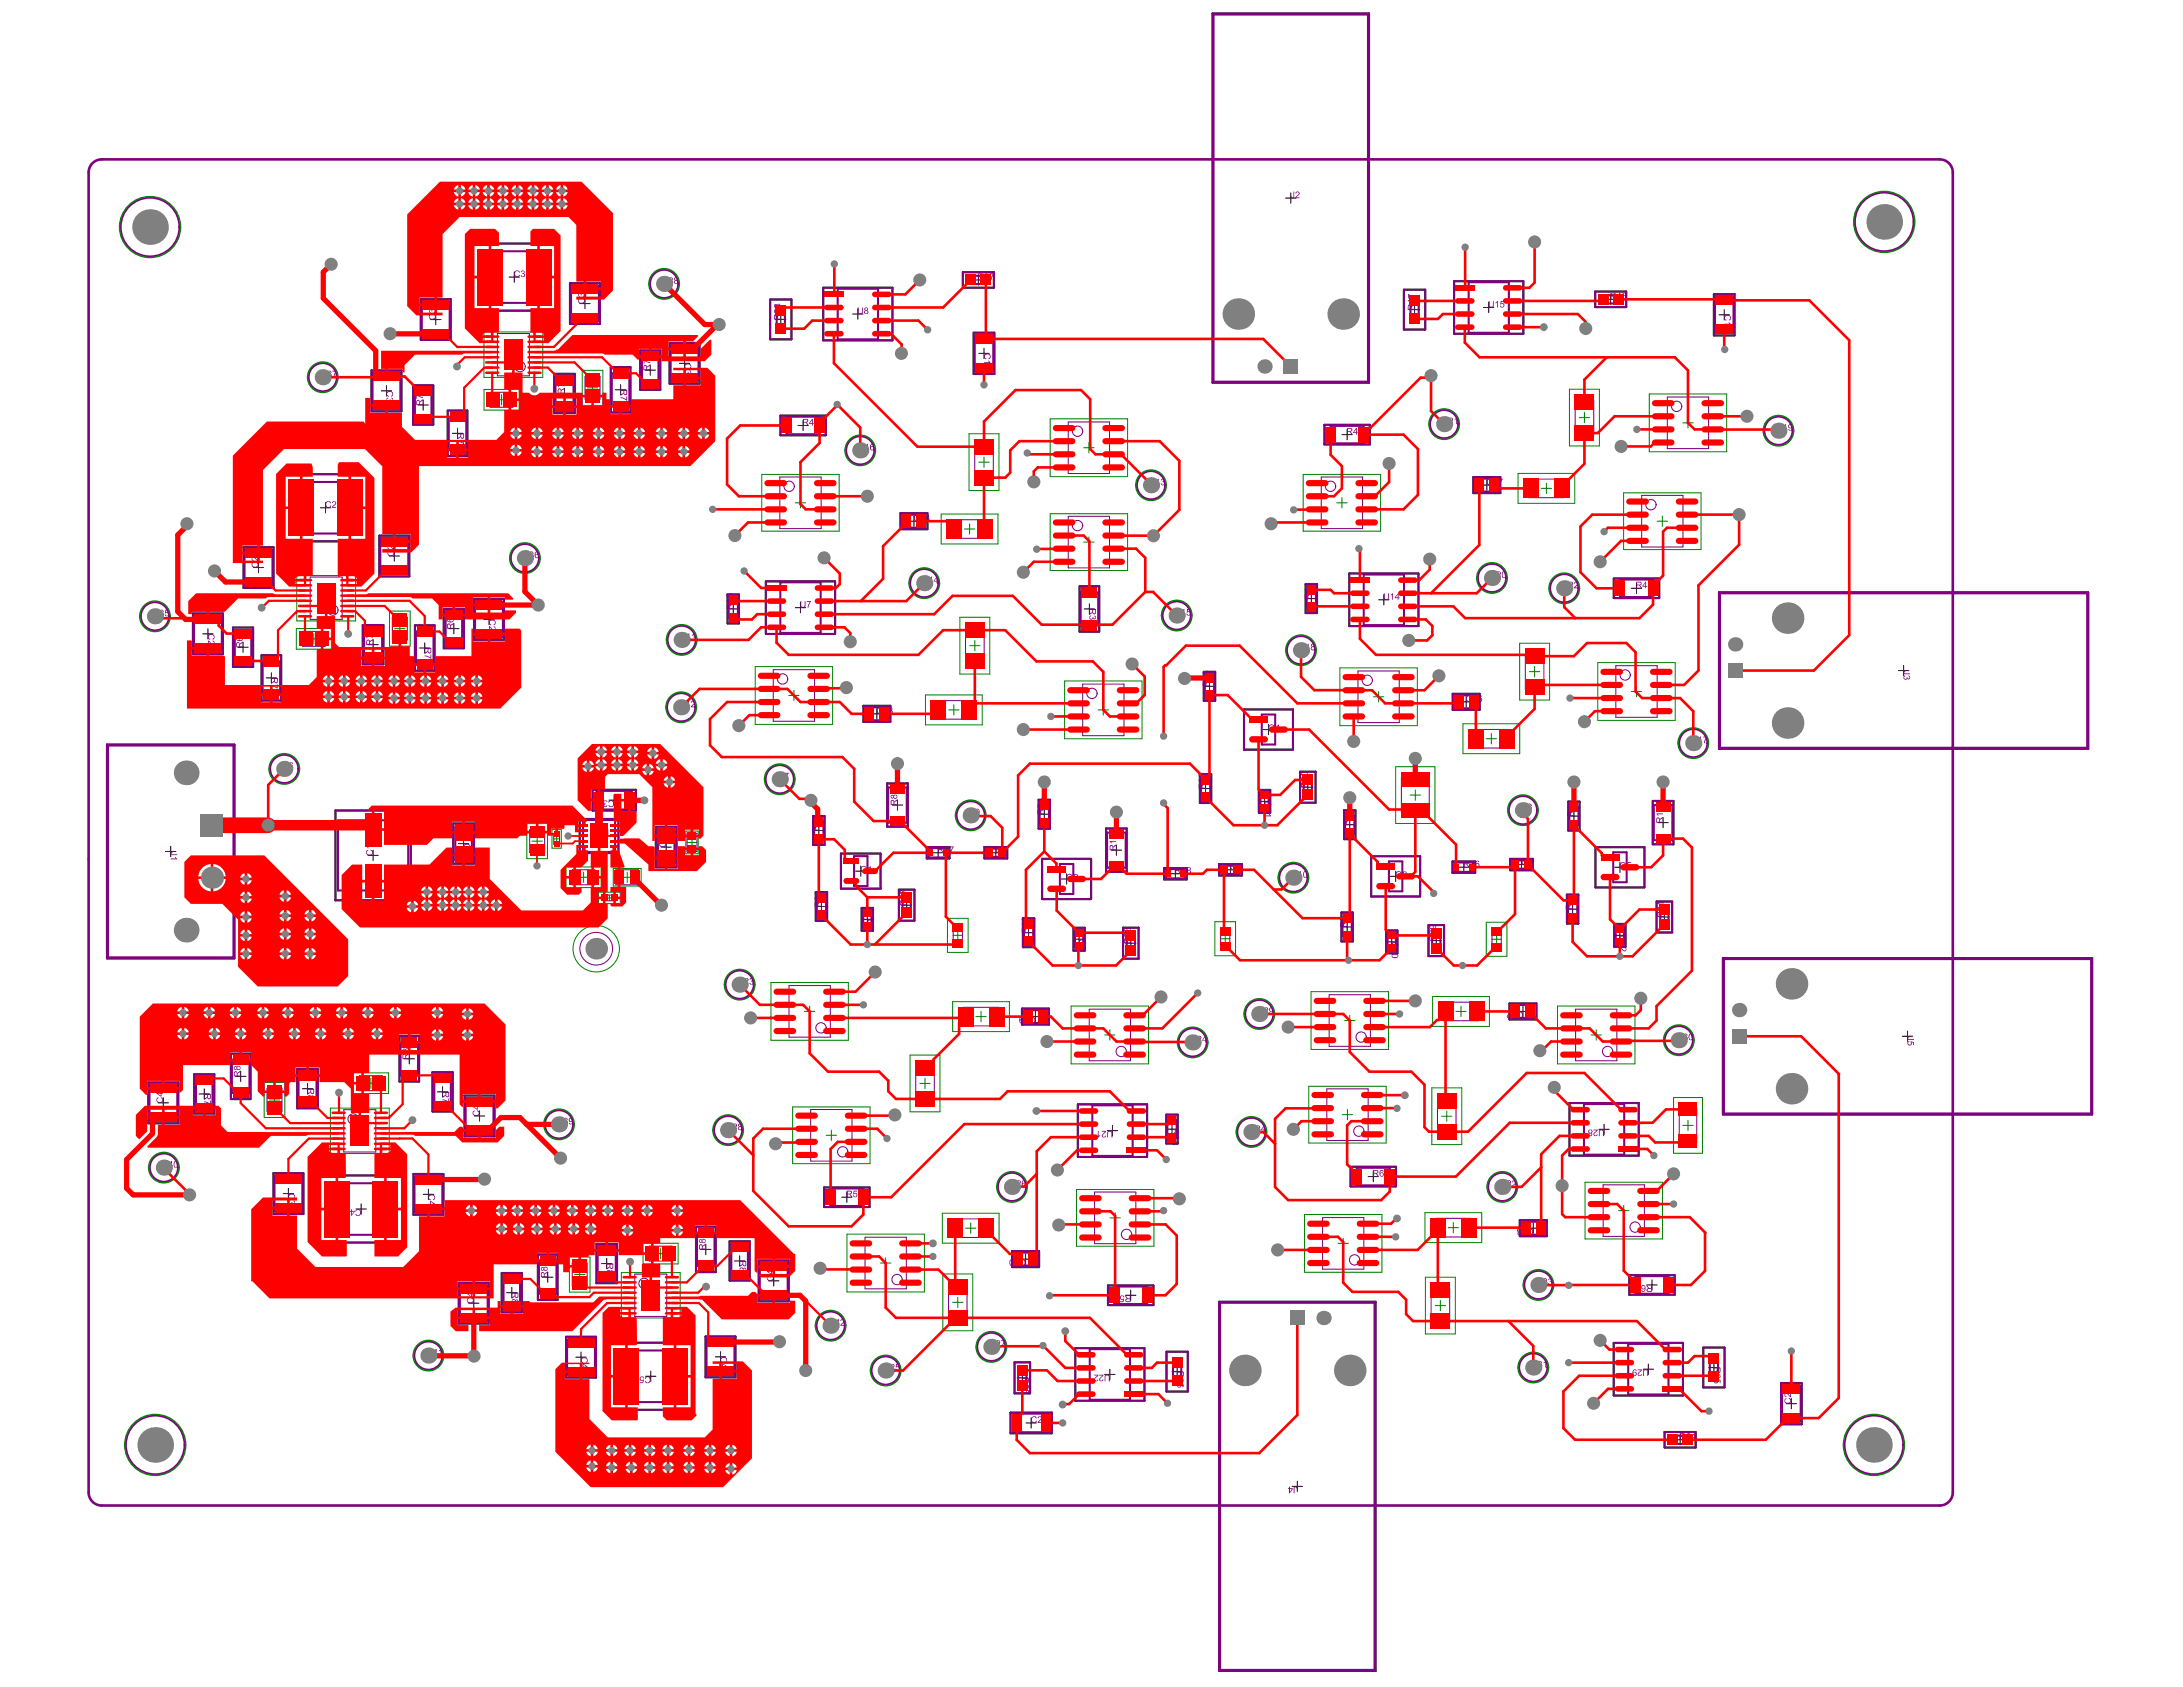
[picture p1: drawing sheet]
<svg xmlns="http://www.w3.org/2000/svg" width="279mm" height="216mm" viewBox="0 0 279 216" stroke-linecap="round" stroke-linejoin="round" font-family="sans-serif">
<g fill="none" stroke="#000" stroke-width=".13">
<path d="M18.5 29.1h1.4M19.2 28.4v1.3M65.2 35.5h1.3M65.8 34.8v1.3M74.2 38.8h1.3M74.9 38.2v1.3M84.3 36.3h1.4M85 35.7v1.3M109.8 39.5v1.4M124.6 35.8h1.3M125.2 35.2v1.3M164.5 25.4h1.4"/>
<path d="M165.2 24.7v1.3M180.4 39.6h1.3M181 39v1.3M189.9 39.4h1.3M190.5 38.7v1.3M205.5 38.3h1.3M206.2 37.6v1.4M220.7 39.6v1.3M240.5 28.4h1.3M241.2 27.7v1.4M40.6 48.3h1.4M41.3 47.6v1.3"/>
<path d="M48.8 50h1.3M49.5 49.4v1.3M53.5 51.8h1.3M54.2 51.2v1.3M55.1 40.9h1.3M55.8 40.2v1.4M57.9 55.5h1.3M58.6 54.8v1.3M71.6 50.4h1.3M72.2 49.7v1.3M78.8 49.9h1.3M79.4 49.2v1.3"/>
<path d="M82.6 47.4h1.3M83.2 46.7v1.3M87 46.5h1.3M87.6 45.8v1.4M99.3 40.9h1.3M99.9 40.2v1.3M102.1 54.4h1.3M102.8 53.8v1.3M109.1 40.2h1.4M109.4 57.6h1.4M110.1 57v1.3M125.3 45.2h1.3"/>
<path d="M125.9 44.6v1.3M171.8 55.6h1.3M172.4 55v1.3M184.2 54.3h1.3M184.8 53.6v1.3M220 40.3h1.3M227 55.1h1.3M227.6 54.5v1.3M19.2 78.9h1.3M19.8 78.2v1.3M32.4 72.6h1.3M33.1 72v1.3"/>
<path d="M41 65h1.3M41.7 64.3v1.3M49.8 71.2h1.3M50.5 70.5v1.3M58.1 79.8v1.3M61.9 79.3h1.3M62.6 78.6v1.3M66.5 71.4h1.3M67.2 70.8v1.3M93.2 77.9h1.3M93.9 77.3v1.3M101.8 77.8h1.3"/>
<path d="M102.5 77.1v1.3M116.3 66.7h1.3M117 66v1.4M117.6 74.6h1.4M118.3 74v1.3M138.8 77.9h1.3M139.4 77.3v1.3M146.7 62.1h1.3M147.3 61.4v1.4M149.9 78.8h1.4M150.6 78.1v1.3M167.2 76.6h1.3"/>
<path d="M167.8 75.9v1.4M176.5 76.8h1.3M177.1 76.1v1.3M189.6 62.1h1.4M190.3 61.4v1.3M190.3 74h1.3M191 73.3v1.3M199.5 75.3h1.4M200.2 74.6v1.3M208.8 75.3h1.3M209.5 74.6v1.3M26 81.1h1.3"/>
<path d="M26.6 80.5v1.3M30.4 82.8h1.4M31.1 82.2v1.3M34.1 86.8h1.3M34.7 86.1v1.3M35.7 98.4h1.3M36.4 97.7v1.4M47.1 82.5h1.3M47.8 81.8v1.4M53.7 82.9h1.3M54.4 82.3v1.3M57.4 80.5h1.3"/>
<path d="M86.5 90.5h1.3M86.6 81.9h1.3M87.2 89.9v1.3M87.2 81.2v1.4M99.1 99.7h1.4M99.8 99.1v1.3M111.6 91.4h1.3M112.2 90.7v1.3M154.1 87.8h1.4M154.8 87.2v1.3M161.7 93.4h1.3M162.4 92.7v1.3"/>
<path d="M165.9 83.2h1.3M166.5 82.6v1.3M187 89.8h1.3M187.7 89.2v1.3M216.1 95.1h1.3M216.7 94.4v1.4M243 85.8h1.3M243.6 85.2v1.3M21.2 109h1.3M21.8 108.3v1.3M47.1 109.5h1.3M47.8 108.8v1.3"/>
<path d="M58.7 108h1.3M59.3 107.3v1.3M76 107h1.3M76.7 106.3v1.4M78 102.4h1.3M78.6 101.7v1.4M84.6 108.4h1.3M85.3 107.8v1.3M104.1 106.3h1.4M104.5 116h1.3M104.8 105.6v1.3M105.1 115.4v1.3"/>
<path d="M109.5 111.5h1.3M110.2 110.8v1.3M110.3 117.7h1.4M111 117v1.3M114.2 103h1.3M114.9 102.4v1.3M115.4 115.8h1.3M116 115.2v1.3M119.4 109.1h1.3M120.1 108.5v1.3M123.6 104.3h1.3M124.2 103.7v1.3"/>
<path d="M126.8 109.1h1.3M127.5 108.5v1.3M131 119.4h1.3M131.6 118.7v1.3M133 104.2h1.3M133.7 103.5v1.4M135.9 112.5h1.3M136.5 111.8v1.4M138.1 119.5v1.4M142.2 108.8h1.3M142.9 108.1v1.4M149.8 111.8h1.3"/>
<path d="M150.4 111.2v1.3M153.6 100.9h1.4M154.3 100.3v1.3M156.8 111.3h1.3M157.5 110.7v1.3M161.2 102.6h1.3M161.8 101.9v1.3M164.9 112.3h1.3M165.5 111.7v1.3M166.7 100.7h1.3M167.4 100.1v1.3M171.8 118.6h1.3"/>
<path d="M172.1 105.5h1.3M172.4 118v1.3M172.8 104.9v1.3M178 112.2h1.3M178.1 119.9v1.3M178.6 111.5v1.3M183.8 119.7v1.3M186.7 111h1.3M187.4 110.3v1.3M194.1 110.6h1.3M194.3 103.7h1.3M194.7 110v1.3"/>
<path d="M194.9 103v1.3M200.6 116.3h1.3M200.8 104.4h1.3M201.3 115.7v1.3M201.4 103.8v1.3M206.7 119.7h1.3M206.7 111h1.3M207.3 119v1.4M207.3 110.3v1.4M212.2 105.3h1.3M212.4 117.4h1.3M212.9 104.6v1.3"/>
<path d="M213 116.7v1.3M26.1 139.3v1.4M30.1 137.8h1.4M30.8 137.1v1.3M38.7 139.3h1.3M39.4 138.7v1.3M51.7 135.5h1.3M52.4 134.8v1.4M56 139.7h1.3M56.6 139.1v1.3M94 126h1.3M94.7 125.4v1.3"/>
<path d="M131.9 130.1h1.3M132.5 129.4v1.4M137.5 120.2h1.3M144.1 120.7h1.3M144.7 120.1v1.3M152 133.4h1.3M152.6 132.7v1.4M160.5 129.8h1.3M161.2 129.1v1.3M177.5 120.5h1.3M183.2 120.4h1.3M194.3 129.4h1.3"/>
<path d="M194.9 128.8v1.3M214.2 133.1h1.3M214.9 132.5v1.3M243.5 132.6h1.3M244.1 132v1.3M20.2 141.1h1.4M20.3 149.4h1.3M20.9 140.5v1.3M21 148.8v1.3M25.5 140h1.3M36.3 152.8h1.3M36.9 152.1v1.3"/>
<path d="M45.6 154.7h1.3M46.2 154.1v1.3M54.2 152.9h1.3M54.8 152.2v1.3M60.7 142.8h1.3M61.4 142.2v1.3M70.9 143.9h1.3M71.5 143.2v1.4M89.7 159.9h1.3M90.3 159.2v1.4M92.5 144.6h1.4M93.2 144v1.3"/>
<path d="M107.7 153.2h1.3M108.4 152.6v1.3M128.9 151.9h1.3M129.5 151.2v1.4M141.7 144.7h1.3M142.4 144v1.4M149.3 144.5h1.4M150 143.8v1.4M159.5 144.9h1.3M160.2 144.2v1.3M175.1 150.6h1.3M175.8 149.9v1.3"/>
<path d="M191.6 151.9h1.3M192.3 151.2v1.4M195.6 157.2h1.3M196.2 156.5v1.3M204.6 144.5h1.4M205.3 143.9v1.3M54.2 173.5h1.3M54.8 172.8v1.3M60 166.8h1.3M60.6 166.1v1.3M64.8 165.4h1.4M65.5 164.8v1.3"/>
<path d="M69.4 163.5h1.4M70.1 162.8v1.3M73.7 173.7h1.3M74.4 173v1.4M77 161.7h1.3M77.7 161v1.4M82.6 176.1h1.4M83.3 175.5v1.3M91.6 173.7h1.3M92.2 173v1.3M94 161.4h1.3M94.7 160.7v1.3"/>
<path d="M98.4 163.9h1.3M99 163.3v1.3M105.6 169.7h1.4M106.3 169v1.3M112.7 175.4h1.3M113.4 174.7v1.4M126.2 172.4h1.3M126.9 171.7v1.3M130.2 176.3h1.3M130.6 161.1h1.3M130.8 175.7v1.3M131.3 160.5v1.3"/>
<path d="M141.4 175.9h1.3M142 175.2v1.4M144.1 165.8h1.3M144.7 165.1v1.3M150 175.5h1.3M150.7 174.9v1.3M195.6 175h1.3M196.2 174.4v1.3M196.2 164.4h1.4M196.9 163.8v1.3M210.3 175.2h1.3M210.8 164.4h1.3"/>
<path d="M211 174.6v1.3M211.4 163.8v1.3M218.7 175h1.3M219.4 174.4v1.3M228.6 179.6h1.3M229.3 179v1.3M19.2 184.9h1.3M19.9 184.3v1.3M131.3 182.1h1.3M132 181.4v1.4M165.4 190.2h1.3M166 189.6v1.3"/>
<path d="M214.4 184.3h1.3M215 183.6v1.3M239.2 184.9h1.3M239.8 184.3v1.3"/>
</g>
<g fill="none" stroke="#008000" stroke-width=".26">
<path d="M155.2 1.7h20v47.3h-20zM53.9 38.3h3.8v5.2h-3.8zM60.4 31.2h10.8v8.6h-10.8zM73 36.2h3.8v5.3h-3.8zM98.6 38.3h2.7v5.1h-2.7zM105.4 36.8h8.8v6.8h-8.8zM123.2 34.8h4v2h-4zM179.7 37.1h2.7v5.1h-2.7zM186.1 36h8.9v6.7h-8.9zM204.2 37.3h3.9v2h-3.9zM219.4 37.6h2.6v5.3h-2.6zM47.5 47.4h3.9v5.2h-3.9z"/>
<path d="M52.9 49.3h2.6v5h-2.6zM57.3 52.6h2.5v5.8h-2.5zM70.9 47.8h2.7v5.1h-2.7zM78.2 47h2.5v5.8h-2.5zM81.9 44.9h2.6v5h-2.6zM85.7 43.9h3.8v5.2h-3.8zM99.9 53.2h5.8v2.5h-5.8zM124.6 42.6h2.7v5.3h-2.7zM169.5 54.4h5.8v2.5h-5.8zM24.7 78.5h3.8v5.2h-3.8zM31.2 70h3.8v5.2h-3.8zM36.2 60.7h10.9v8.6h-10.9z"/>
<path d="M46.4 80h2.7v5h-2.7zM48.6 68.5h3.8v5.3h-3.8zM56.8 77.9h2.6v5.1h-2.6zM60.7 76.7h3.8v5.2h-3.8zM93.1 76.1h1.5v3.7h-1.5zM98 74.4h8.9v6.7h-8.9zM115.2 65.7h3.5v2h-3.5zM138.2 75h2.5v5.8h-2.5zM167.1 74.8h1.5v3.7h-1.5zM172.7 73.4h8.8v6.7h-8.8zM188.6 61.1h3.4v2h-3.4zM206.5 74h5.9v2.5h-5.9z"/>
<path d="M220 75.8h47.3v20h-47.3zM13.7 95.3h16.3v27.4h-16.3zM29.8 80.3h2.6v5h-2.6zM33.5 83.9h2.5v5.8h-2.5zM53.1 80h2.5v5.8h-2.5zM110.5 90.3h3.5v2.1h-3.5zM153.6 99.1h1.4v3.7h-1.4zM154.1 86h1.4v3.7h-1.4zM159.2 90.8h6.3v5.1h-6.3zM166.4 98.8h2v3.9h-2zM185.9 88.8h3.5v2h-3.5zM42.9 103.7h9.7v11.5h-9.7z"/>
<path d="M58 105.4h2.7v5.1h-2.7zM74.2 104.8h5v4.4h-5zM75.8 101.1h5.6v2.6h-5.6zM83.9 105.8h2.7v5.2h-2.7zM104.1 104.4h1.4v3.7h-1.4zM104.4 114.2h1.5v3.7h-1.5zM107.6 109.2h5.1v4.5h-5.1zM110.3 116.2h1.4v2.9h-1.4zM113.5 100.3h2.7v5.5h-2.7zM115 113.9h2v3.9h-2zM118.6 108.4h2.9v1.5h-2.9zM126 108.4h2.9v1.5h-2.9z"/>
<path d="M130.9 117.5h1.5v3.7h-1.5zM132.9 102.4h1.5v3.7h-1.5zM133.4 109.9h6.2v5.2h-6.2zM137.4 118.7h1.4v3h-1.4zM141.6 106h2.6v5.6h-2.6zM143.7 118.7h2v4h-2zM149 111.1h2.9v1.4h-2.9zM156 110.6h2.9v1.4h-2.9zM161.1 101.1h1.5v2.9h-1.5zM171.7 116.8h1.4v3.7h-1.4zM172 103.7h1.5v3.7h-1.5zM175.5 109.6h6.3v5.1h-6.3z"/>
<path d="M177.4 119.1h1.5v2.9h-1.5zM182.8 118.4h2v4h-2zM185.9 110.3h2.9v1.4h-2.9zM193.3 109.9h2.9v1.5h-2.9zM200.6 114.5h1.4v3.7h-1.4zM200.7 102.6h1.5v3.7h-1.5zM204.2 108.4h6.3v5.2h-6.3zM206.6 118.2h1.4v3h-1.4zM211.5 102.5h2.7v5.6h-2.7zM212 115.4h2v3.9h-2zM19 138.5h3.8v5.3h-3.8zM24.9 137.5h2.5v5h-2.5z"/>
<path d="M29.6 134.8h2.5v5.9h-2.5zM38 136.8h2.7v5h-2.7zM51.1 132.6h2.5v5.8h-2.5zM55.4 137.2h2.5v5h-2.5zM130.8 129.1h3.5v2h-3.5zM193.2 128.4h3.4v2.1h-3.4zM220.5 122.6h47.3v20h-47.3zM35 150.1h3.8v5.3h-3.8zM40.8 150.4h10.8v8.6h-10.8zM52.9 150.2h3.8v5.3h-3.8zM59.5 140.2h3.8v5.2h-3.8zM76.3 159.2h2.7v5h-2.7z"/>
<path d="M89.1 157h2.5v5.8h-2.5zM93.4 158.9h2.6v5h-2.6zM105.5 152h5.8v2.5h-5.8zM138 141.3h8.8v6.8h-8.8zM149.3 142.7h1.4v3.7h-1.4zM172.9 149.3h5.8v2.5h-5.8zM194.5 156.2h3.5v2h-3.5zM200.9 141.2h8.8v6.7h-8.8zM58.7 164.2h3.9v5.2h-3.9zM64.2 162.9h2.6v5h-2.6zM68.8 160.5h2.6v5.9h-2.6zM72.4 171.1h3.9v5.2h-3.9z"/>
<path d="M77.9 171.8h10.8v8.6h-10.8zM90.3 171h3.8v5.3h-3.8zM97.1 161.3h3.8v5.2h-3.8zM129.5 160.1h3.5v2.1h-3.5zM129.8 174.3h2v4h-2zM137.6 172.5h8.9v6.8h-8.9zM141.8 164.5h5.8v2.5h-5.8zM149.3 173h2.7v5.1h-2.7zM156 166.6h20.1v47.2h-20.1zM206.5 171.9h8.9v6.7h-8.9zM208.5 163.2h5.8v2.5h-5.8zM218 172.5h2.7v5.1h-2.7z"/>
<path d="M228 177h2.6v5.3h-2.6zM129.3 180.8h5.3v2.6h-5.3zM213.1 183.3h3.9v2h-3.9z"/>
<circle cx="19.2" cy="29.1" r="3.9"/>
<circle cx="85" cy="36.3" r="1.91"/>
<circle cx="241.2" cy="28.4" r="3.9"/>
<circle cx="41.3" cy="48.3" r="1.91"/>
<circle cx="110.1" cy="57.6" r="1.91"/>
<circle cx="184.8" cy="54.3" r="1.91"/>
<circle cx="227.6" cy="55.1" r="1.91"/>
<circle cx="19.8" cy="78.9" r="1.91"/>
<circle cx="67.2" cy="71.4" r="1.91"/>
<circle cx="118.3" cy="74.6" r="1.91"/>
<circle cx="147.3" cy="62.1" r="1.91"/>
<circle cx="150.6" cy="78.8" r="1.91"/>
<circle cx="191" cy="74" r="1.91"/>
<circle cx="200.2" cy="75.3" r="1.91"/>
<circle cx="36.4" cy="98.4" r="1.91"/>
<circle cx="87.2" cy="90.5" r="1.91"/>
<circle cx="87.2" cy="81.9" r="1.91"/>
<circle cx="99.8" cy="99.7" r="1.91"/>
<circle cx="166.5" cy="83.2" r="1.91"/>
<circle cx="216.7" cy="95.1" r="1.91"/>
<circle cx="124.2" cy="104.3" r="1.91"/>
<circle cx="165.5" cy="112.3" r="1.91"/>
<circle cx="194.9" cy="103.7" r="1.91"/>
<circle cx="94.7" cy="126" r="1.91"/>
<circle cx="152.6" cy="133.4" r="1.91"/>
<circle cx="161.2" cy="129.8" r="1.91"/>
<circle cx="214.9" cy="133.1" r="1.91"/>
<circle cx="21" cy="149.4" r="1.91"/>
<circle cx="71.5" cy="143.9" r="1.91"/>
<circle cx="93.2" cy="144.6" r="1.91"/>
<circle cx="129.5" cy="151.9" r="1.91"/>
<circle cx="160.2" cy="144.9" r="1.91"/>
<circle cx="192.3" cy="151.9" r="1.91"/>
<circle cx="54.8" cy="173.5" r="1.91"/>
<circle cx="106.3" cy="169.7" r="1.91"/>
<circle cx="113.4" cy="175.4" r="1.91"/>
<circle cx="126.9" cy="172.4" r="1.91"/>
<circle cx="196.2" cy="175" r="1.91"/>
<circle cx="196.9" cy="164.4" r="1.91"/>
<circle cx="19.9" cy="184.9" r="3.9"/>
<circle cx="239.8" cy="184.9" r="3.9"/>
</g>
<g fill="none" stroke="#008000" stroke-width=".13">
<path d="M61.9 42.5h7.6v5.8h-7.6zM61.9 49.8h4.5v2.7h-4.5zM63.5 51.2h1.4M64.2 50.5v1.3M65 45.4h1.4M65.7 44.7v1.4M74.5 47.4h2.7v4.5h-2.7zM75.2 49.6h1.3M75.8 49v1.3M124 55.5h3.9v7.3h-3.9zM125.3 59.1h1.3M125.9 58.5v1.3"/>
<path d="M134.4 53.6h9.9v7.4h-9.9zM138.7 57.3h1.3M139.4 56.6v1.4M200.9 49.8h3.8v7.3h-3.8zM202.1 53.4h1.3M202.8 52.8v1.3M211.1 50.4h9.9v7.4h-9.9zM215.4 54.1h1.3M216 53.5v1.3M38 73.7h7.5v5.8h-7.5zM41.1 76.6h1.3M41.7 75.9v1.3"/>
<path d="M49.9 78.2h2.6v4.5h-2.6zM51.2 79.8v1.3M97.5 60.7h9.9v7.3h-9.9zM101.8 64.3h1.3M102.5 63.7v1.3M120.5 65.8h7.2v3.8h-7.2zM122.9 79h3.8v7.3h-3.8zM123.4 67.7h1.4M124.1 67v1.4M134.4 65.7h9.9v7.3h-9.9zM138.7 69.4h1.3M139.4 68.7v1.3"/>
<path d="M166.8 60.7h9.9v7.3h-9.9zM171.1 64.3h1.3M171.7 63.7v1.3M194.3 60.6h7.3v3.8h-7.3zM197.3 62.5h1.3M197.9 61.8v1.4M207.8 63.1h9.9v7.2h-9.9zM212.1 66.7h1.3M212.8 66v1.4M37.9 80.4h4.5v2.7h-4.5zM39.5 81.8h1.3M40.2 81.1v1.3"/>
<path d="M50.5 80.5h1.3M96.7 85.3h9.9v7.4h-9.9zM101 89h1.3M101.6 88.3v1.4M118.4 88.9h7.3v3.9h-7.3zM121.4 90.9h1.3M122.1 90.2v1.3M124.1 82.6h1.3M124.8 82v1.3M136.3 87.2h9.9v7.4h-9.9zM140.5 90.9h1.4M141.2 90.2v1.3"/>
<path d="M171.5 85.5h9.9v7.4h-9.9zM175.8 89.2h1.3M176.4 88.5v1.3M178.6 98.1h5.1v7.3h-5.1zM187.2 92.6h7.3v3.9h-7.3zM190.2 94.5h1.3M190.9 93.9v1.3M194.5 82.3h3.8v7.3h-3.8zM195.8 86h1.3M196.4 85.3v1.3M204.5 84.8h9.9v7.4h-9.9zM208.8 88.5h1.3"/>
<path d="M209.5 87.8v1.4M67.4 105.4h2.7v4.5h-2.7zM68.1 107.7h1.3M68.7 107v1.3M70.6 106.2h1.2v2.3h-1.2zM70.9 107.4h.7M71.2 107v.7M72.4 111h4.5v2.6h-4.5zM74 112.3h1.4M74.7 111.6v1.3M76.6 114.2h2.8v1.4h-2.8zM77.6 114.9h.8"/>
<path d="M78 114.6v.7M78.5 111.2h3.6v2.2h-3.6zM79.6 112.3h1.3M80.3 111.6v1.3M87.8 106.4h1.6v2.9h-1.6zM87.9 107.8h1.3M88.6 107.2v1.2M121.3 117.5h2.6v4.4h-2.6zM122 119.7h1.2M122.6 119.1v1.2M155.5 118h2.6v4.3h-2.6zM156.8 119.5v1.2"/>
<path d="M180.5 101.8h1.3M181.1 101.1v1.3M190.2 118h2.7v4.4h-2.7zM191.5 119.6v1.2M33.8 138.5h2.7v4.5h-2.7zM45.2 137.3h4.5v2.6h-4.5zM46.8 138.6h1.3M47.5 138v1.3M75.6 121.4h1.4M76.3 120.8v1.3M98.7 125.7h9.9v7.4h-9.9zM103 129.4h1.3"/>
<path d="M103.6 128.8v1.3M116.5 135h3.8v7.3h-3.8zM117.7 138.7h1.4M118.4 138v1.3M121.9 128.2h7.3v3.8h-7.3zM124.9 130.1h1.3M125.6 129.4v1.4M137.1 128.8h9.9v7.4h-9.9zM141.4 132.5h1.3M142 131.8v1.3M156.2 120.1h1.2M167.5 139h9.9v7.3h-9.9z"/>
<path d="M167.8 126.9h9.9v7.4h-9.9zM172.1 130.6h1.3M172.8 129.9v1.4M183.3 139.2h3.8v7.3h-3.8zM183.4 127.5h7.2v3.9h-7.2zM186.3 129.4h1.4M187 128.8v1.3M191 120.2h1.1M199.3 128.8h10v7.4h-10zM203.6 132.5h1.4M204.3 131.8v1.3M34.5 140.8h1.3"/>
<path d="M35.1 140.1v1.3M42.3 141.8h7.5v5.8h-7.5zM45.4 144.7h1.3M46.1 144.1v1.3M82.3 159.1h4.5v2.7h-4.5zM84.5 159.8v1.3M101.4 141.7h10v7.2h-10zM105.7 145.3h1.4M106.4 144.6v1.4M108.4 157.9h9.9v7.4h-9.9zM120.6 155.3h7.3v3.8h-7.3zM123.6 157.2h1.3"/>
<path d="M124.2 156.5v1.3M137.8 152.2h9.9v7.3h-9.9zM142.1 155.9h1.3M142.7 155.2v1.3M167 155.4h9.9v7.4h-9.9zM171.3 159.1h1.3M171.8 142.7h1.3M171.9 158.5v1.3M172.5 142v1.3M182.4 155.2h7.2v3.8h-7.2zM184.5 142.9h1.3M185.2 142.2v1.3"/>
<path d="M185.3 157.1h1.4M186 156.5v1.3M202.9 151.3h9.9v7.3h-9.9zM207.2 154.9h1.3M207.8 154.3v1.3M214.2 140.5h3.7v7.1h-3.7zM215.4 144h1.3M216 143.4v1.3M72.9 160.9h2.6v4.5h-2.6zM73.5 163.1h1.4M74.2 162.5v1.3M79.5 162.9h7.6v5.8h-7.6z"/>
<path d="M82.6 165.8h1.4M83.3 165.1v1.3M83.9 160.4h1.3M112.7 161.6h1.3M113.4 161v1.3M120.7 163h3.8v7.3h-3.8zM121.9 166.7h1.3M122.6 166v1.3M182.4 163.5h3.9v7.2h-3.9zM183.7 167.1h1.3M184.4 166.4v1.3"/>
<circle cx="76.3" cy="121.4" r="2.97"/>
</g>
<g fill="none" stroke="#800080" stroke-width=".26">
<path d="M155.2 1.7h20v47.3h-20zM155.3 1.9h19.8v46.9h-19.8zM53.9 38.3h3.8v5.2h-3.8zM54 38.7h3.6v4.4h-3.6zM60.4 31.2h10.8v8.6h-10.8zM62.1 32.2h7.5v6.6h-7.5zM73 36.2h3.8v5.3h-3.8zM73.1 36.6h3.6v4.5h-3.6zM98.6 38.3h2.7v5.1h-2.7zM99.4 39.8h1.1v2.1h-1.1zM105.4 36.8h8.8v6.8h-8.8zM107.2 37h5.2v6.4h-5.2z"/>
<path d="M123.2 34.8h4v2h-4zM124.2 35.3h2.1v1.1h-2.1zM179.7 37.1h2.7v5.1h-2.7zM180.5 38.6h1.1v2.1h-1.1zM186.1 36h8.9v6.7h-8.9zM188 36.1h5.1v6.5h-5.1zM204.2 37.3h3.9v2h-3.9zM205.1 37.8h2.1v1h-2.1zM219.4 37.6h2.6v5.3h-2.6zM219.5 38h2.4v4.5h-2.4zM47.5 47.4h3.9v5.2h-3.9zM47.7 47.8h3.5v4.5h-3.5z"/>
<path d="M52.9 49.3h2.6v5h-2.6zM53.1 49.7h2.1v4.2h-2.1zM57.3 52.6h2.5v5.8h-2.5zM57.4 53.3h2.3v4.3h-2.3zM70.9 47.8h2.7v5.1h-2.7zM71.1 48.2h2.3v4.3h-2.3zM78.2 47h2.5v5.8h-2.5zM78.3 47.8h2.3v4.2h-2.3zM81.9 44.9h2.6v5h-2.6zM82.2 45.3h2.1v4.2h-2.1zM85.7 43.9h3.8v5.2h-3.8zM85.8 44.3h3.6v4.4h-3.6z"/>
<path d="M99.9 53.2h5.8v2.5h-5.8zM100.7 53.3h4.2v2.3h-4.2zM124.6 42.6h2.7v5.3h-2.7zM124.8 43h2.3v4.5h-2.3zM169.5 54.4h5.8v2.5h-5.8zM170.3 54.5h4.2v2.2h-4.2zM24.7 78.5h3.8v5.2h-3.8zM24.8 78.9h3.6v4.5h-3.6zM31.2 70h3.8v5.2h-3.8zM31.3 70.4h3.6v4.5h-3.6zM36.2 60.7h10.9v8.6h-10.9zM37.9 61.7h7.5v6.6h-7.5z"/>
<path d="M46.4 80h2.7v5h-2.7zM48.6 68.5h3.8v5.3h-3.8zM48.7 68.9h3.6v4.5h-3.6zM56.8 77.9h2.6v5.1h-2.6zM57 78.3h2.1v4.3h-2.1zM60.7 76.7h3.8v5.2h-3.8zM60.8 77h3.6v4.5h-3.6zM93.1 76.1h1.5v3.7h-1.5zM93.3 76.8h1.1v2.3h-1.1zM98 74.4h8.9v6.7h-8.9zM99.9 74.5h5.1v6.5h-5.1zM115.2 65.7h3.5v2h-3.5z"/>
<path d="M115.7 65.9h2.6v1.6h-2.6zM138.2 75h2.5v5.8h-2.5zM138.3 75.8h2.3v4.2h-2.3zM167.1 74.8h1.5v3.7h-1.5zM167.2 75.5h1.2v2.2h-1.2zM172.7 73.4h8.8v6.7h-8.8zM174.5 73.5h5.2v6.5h-5.2zM188.6 61.1h3.4v2h-3.4zM189 61.3h2.6v1.6h-2.6zM206.5 74h5.9v2.5h-5.9zM207.3 74.2h4.3v2.2h-4.3zM220 75.8h47.3v20h-47.3z"/>
<path d="M220.1 75.9h47v19.8h-47zM13.7 95.3h16.3v27.4h-16.3zM13.8 95.4h16.1v27.1h-16.1zM29.8 80.3h2.6v5h-2.6zM30.1 80.7h2.1v4.2h-2.1zM33.5 83.9h2.5v5.8h-2.5zM33.6 84.6h2.3v4.3h-2.3zM46.6 80.3h2.3v4.4h-2.3zM53.1 80h2.5v5.8h-2.5zM53.2 80.8h2.3v4.2h-2.3zM110.5 90.3h3.5v2.1h-3.5zM110.9 90.5h2.7v1.7h-2.7z"/>
<path d="M153.6 99.1h1.4v3.7h-1.4zM153.7 99.8h1.2v2.2h-1.2zM154.1 86h1.4v3.7h-1.4zM154.2 86.7h1.2v2.3h-1.2zM159.2 90.8h6.3v5.1h-6.3zM161.5 91.5h1.7v3.8h-1.7zM166.4 98.8h2v3.9h-2zM166.9 99.7h1v2.1h-1zM185.9 88.8h3.5v2h-3.5zM186.3 89h2.7v1.6h-2.7zM42.9 103.7h9.7v11.5h-9.7zM43.3 105h8.9v9h-8.9z"/>
<path d="M58 105.4h2.7v5.1h-2.7zM58.3 105.8h2.1v4.3h-2.1zM74.2 104.8h5v4.4h-5zM74.6 104.9h4.1v4.1h-4.1zM75.8 101.1h5.6v2.6h-5.6zM76.4 101.2h4.5v2.4h-4.5zM83.9 105.8h2.7v5.2h-2.7zM84.2 106.3h2.1v4.2h-2.1zM104.1 104.4h1.4v3.7h-1.4zM104.2 105.2h1.2v2.2h-1.2zM104.4 114.2h1.5v3.7h-1.5zM104.5 114.9h1.2v2.2h-1.2z"/>
<path d="M107.6 109.2h5.1v4.5h-5.1zM109.3 109.6h1.7v3.8h-1.7zM110.3 116.2h1.4v2.9h-1.4zM110.5 116.6h1v2.1h-1zM113.5 100.3h2.7v5.5h-2.7zM113.7 100.8h2.4v4.5h-2.4zM115 113.9h2v3.9h-2zM115.5 114.8h1.1v2.1h-1.1zM118.6 108.4h2.9v1.5h-2.9zM118.9 108.5h2.4v1.2h-2.4zM126 108.4h2.9v1.5h-2.9zM126.4 108.6h2.1v1.1h-2.1z"/>
<path d="M130.9 117.5h1.5v3.7h-1.5zM131.1 118.2h1.1v2.3h-1.1zM132.9 102.4h1.5v3.7h-1.5zM133.1 103.1h1.2v2.2h-1.2zM133.4 109.9h6.2v5.2h-6.2zM135.7 110.6h1.7v3.8h-1.7zM137.4 118.7h1.4v3h-1.4zM137.6 119.1h1v2.2h-1zM141.6 106h2.6v5.6h-2.6zM141.7 106.6h2.4v4.4h-2.4zM143.7 118.7h2v4h-2zM144.2 119.7h1.1v2.1h-1.1z"/>
<path d="M149 111.1h2.9v1.4h-2.9zM149.3 111.2h2.3v1.2h-2.3zM156 110.6h2.9v1.4h-2.9zM156.4 110.8h2.1v1h-2.1zM161.1 101.1h1.5v2.9h-1.5zM161.3 101.5h1.1v2.1h-1.1zM171.7 116.8h1.4v3.7h-1.4zM171.8 117.5h1.2v2.3h-1.2zM172 103.7h1.5v3.7h-1.5zM172.2 104.4h1.1v2.3h-1.1zM175.5 109.6h6.3v5.1h-6.3zM177.4 119.1h1.5v2.9h-1.5z"/>
<path d="M177.6 119.5h1.1v2.1h-1.1zM177.8 110.2h1.7v3.9h-1.7zM182.8 118.4h2v4h-2zM183.3 119.3h1.1v2.1h-1.1zM185.9 110.3h2.9v1.4h-2.9zM186.2 110.4h2.3v1.2h-2.3zM193.3 109.9h2.9v1.5h-2.9zM193.7 110.1h2.1v1.1h-2.1zM200.6 114.5h1.4v3.7h-1.4zM200.7 115.2h1.2v2.3h-1.2zM200.7 102.6h1.5v3.7h-1.5zM200.9 103.3h1.1v2.3h-1.1z"/>
<path d="M204.2 108.4h6.3v5.2h-6.3zM206.5 109.1h1.7v3.8h-1.7zM206.6 118.2h1.4v3h-1.4zM206.8 118.6h1v2.2h-1zM211.5 102.5h2.7v5.6h-2.7zM211.7 103h2.3v4.5h-2.3zM212 115.4h2v3.9h-2zM212.5 116.3h1.1v2.1h-1.1zM19 138.5h3.8v5.3h-3.8zM19.1 138.9h3.6v4.5h-3.6zM24.9 137.5h2.5v5h-2.5zM25.1 137.9h2.1v4.2h-2.1z"/>
<path d="M29.6 134.8h2.5v5.9h-2.5zM29.7 135.6h2.2v4.3h-2.2zM38 136.8h2.7v5h-2.7zM38.2 137.2h2.3v4.3h-2.3zM51.1 132.6h2.5v5.8h-2.5zM51.3 133.4h2.2v4.2h-2.2zM55.4 137.2h2.5v5h-2.5zM55.6 137.6h2.1v4.2h-2.1zM130.8 129.1h3.5v2h-3.5zM131.2 129.3h2.6v1.6h-2.6zM193.2 128.4h3.4v2.1h-3.4zM193.6 128.6h2.6v1.7h-2.6z"/>
<path d="M220.5 122.6h47.3v20h-47.3zM220.6 122.7h47v19.8h-47zM35 150.1h3.8v5.3h-3.8zM35.1 150.5h3.6v4.5h-3.6zM40.8 150.4h10.8v8.6h-10.8zM42.5 151.4h7.5v6.6h-7.5zM52.9 150.2h3.8v5.3h-3.8zM53 150.6h3.6v4.5h-3.6zM59.5 140.2h3.8v5.2h-3.8zM59.6 140.6h3.6v4.5h-3.6zM76.3 159.2h2.7v5h-2.7zM76.5 159.5h2.3v4.4h-2.3z"/>
<path d="M89.1 157h2.5v5.8h-2.5zM89.2 157.8h2.3v4.2h-2.3zM93.4 158.9h2.6v5h-2.6zM93.6 159.3h2.1v4.2h-2.1zM105.5 152h5.8v2.5h-5.8zM106.3 152.1h4.2v2.2h-4.2zM138 141.3h8.8v6.8h-8.8zM139.8 141.5h5.2v6.4h-5.2zM149.3 142.7h1.4v3.7h-1.4zM149.4 143.4h1.2v2.2h-1.2zM172.9 149.3h5.8v2.5h-5.8zM173.7 149.5h4.2v2.2h-4.2z"/>
<path d="M194.5 156.2h3.5v2h-3.5zM194.9 156.4h2.7v1.6h-2.7zM200.9 141.2h8.8v6.7h-8.8zM202.7 141.3h5.2v6.5h-5.2zM58.7 164.2h3.9v5.2h-3.9zM58.9 164.5h3.5v4.5h-3.5zM64.2 162.9h2.6v5h-2.6zM64.4 163.3h2.2v4.2h-2.2zM68.8 160.5h2.6v5.9h-2.6zM69 161.3h2.2v4.3h-2.2zM72.4 171.1h3.9v5.2h-3.9zM72.6 171.4h3.5v4.5h-3.5z"/>
<path d="M77.9 171.8h10.8v8.6h-10.8zM79.5 172.8h7.6v6.6h-7.6zM90.3 171h3.8v5.3h-3.8zM90.4 171.4h3.6v4.5h-3.6zM97.1 161.3h3.8v5.2h-3.8zM97.2 161.7h3.6v4.5h-3.6zM129.5 160.1h3.5v2.1h-3.5zM129.8 174.3h2v4h-2zM129.9 160.3h2.7v1.7h-2.7zM130.3 175.3h1.1v2.1h-1.1zM137.6 172.5h8.9v6.8h-8.9zM139.5 172.7h5.1v6.4h-5.1z"/>
<path d="M141.8 164.5h5.8v2.5h-5.8zM142.6 164.6h4.2v2.3h-4.2zM149.3 173h2.7v5.1h-2.7zM150.1 174.5h1.1v2.1h-1.1zM156 166.6h20.1v47.2h-20.1zM156.2 166.7h19.7v47h-19.7zM206.5 171.9h8.9v6.7h-8.9zM208.4 172h5.1v6.5h-5.1zM208.5 163.2h5.8v2.5h-5.8zM209.3 163.3h4.3v2.3h-4.3zM218 172.5h2.7v5.1h-2.7zM218.8 174h1.1v2.1h-1.1z"/>
<path d="M228 177h2.6v5.3h-2.6zM228.1 177.4h2.4v4.5h-2.4zM129.3 180.8h5.3v2.6h-5.3zM129.7 180.9h4.5v2.4h-4.5zM213.1 183.3h3.9v2h-3.9zM214 183.7h2.1v1.1h-2.1z"/>
</g>
<g fill="none" stroke="#800080" stroke-width=".13">
<path d="M62.7 50.2h2.9v1.9h-2.9zM63.7 42.7h4.1v5.4h-4.1zM74.9 48.2h1.9v2.9h-1.9zM124.8 56.9h2.3v4.5h-2.3zM136.7 54h5.3v6.6h-5.3zM201.6 51.2h2.4v4.5h-2.4zM213.4 50.8h5.3v6.6h-5.3zM39.7 73.9h4.1v5.4h-4.1zM50.2 79h1.9v2.9h-1.9zM99.8 61h5.3v6.6h-5.3zM121.9 66.5h4.4v2.4h-4.4zM136.7 66.1h5.3v6.6h-5.3z"/>
<path d="M169.1 61h5.3v6.6h-5.3zM195.7 61.3h4.5v2.4h-4.5zM210.1 63.4h5.3v6.6h-5.3zM38.7 80.8h2.9v1.9h-2.9zM99 85.7h5.3v6.6h-5.3zM119.8 89.7h4.5v2.3h-4.5zM123.6 80.4h2.4v4.5h-2.4zM138.6 87.5h5.3v6.7h-5.3zM173.8 85.9h5.3v6.6h-5.3zM179.4 99.5h3.5v4.5h-3.5zM188.6 93.4h4.5v2.3h-4.5zM195.2 83.7h2.4v4.5h-2.4z"/>
<path d="M206.8 85.2h5.3v6.6h-5.3zM67.8 106.2h1.9v2.9h-1.9zM70.9 106.7h.7v1.4h-.7zM73.2 111.3h2.9v1.9h-2.9zM77.3 114.6h1.4v.7h-1.4zM78.8 111.3h2.9v1.9h-2.9zM87.9 106.7h1.3v2.3h-1.3zM122 118.6h1.2v2.2h-1.2zM156.2 119h1.2v2.3h-1.2zM191 119.1h1.1v2.2h-1.1zM34.2 139.3h1.9v2.9h-1.9zM46 137.7h2.9v1.9h-2.9z"/>
<path d="M101 126.1h5.3v6.6h-5.3zM117.2 136.4h2.4v4.5h-2.4zM123.3 128.9h4.5v2.4h-4.5zM139.4 129.2h5.3v6.6h-5.3zM169.8 139.4h5.3v6.6h-5.3zM170.1 127.3h5.3v6.6h-5.3zM184.7 128.3h4.5v2.3h-4.5zM201.7 129.2h5.2v6.6h-5.2zM44 142h4.1v5.4h-4.1zM83.1 159.5h2.9v1.9h-2.9zM103.8 142h5.2v6.6h-5.2zM110.7 158.3h5.3v6.6h-5.3z"/>
<path d="M122 156h4.5v2.4h-4.5zM140.1 152.6h5.3v6.6h-5.3zM169.3 155.8h5.3v6.6h-5.3zM183.8 155.9h4.5v2.4h-4.5zM184 140.6h2.4v4.5h-2.4zM205.2 151.6h5.3v6.6h-5.3zM214.9 141.8h2.3v4.4h-2.3zM73.2 161.7h2v2.9h-2zM81.2 163.1h4.1v5.4h-4.1zM121.4 164.4h2.4v4.5h-2.4zM183.2 164.8h2.3v4.5h-2.3z"/>
<circle cx="66.6" cy="46.9" r=".66"/>
<circle cx="137.9" cy="55.2" r=".66"/>
<circle cx="214.6" cy="52" r=".66"/>
<circle cx="42.6" cy="78.1" r=".66"/>
<circle cx="101" cy="62.2" r=".66"/>
<circle cx="137.9" cy="67.3" r=".66"/>
<circle cx="170.3" cy="62.2" r=".66"/>
<circle cx="211.3" cy="64.6" r=".66"/>
<circle cx="100.2" cy="86.9" r=".66"/>
<circle cx="139.8" cy="88.7" r=".66"/>
<circle cx="175" cy="87.1" r=".66"/>
<circle cx="208" cy="86.4" r=".66"/>
<circle cx="76.3" cy="121.4" r="2.09"/>
<circle cx="105.1" cy="131.5" r=".66"/>
<circle cx="143.5" cy="134.6" r=".66"/>
<circle cx="174.2" cy="132.7" r=".66"/>
<circle cx="205.8" cy="134.6" r=".66"/>
<circle cx="45.2" cy="143.2" r=".66"/>
<circle cx="107.9" cy="147.4" r=".66"/>
<circle cx="144.2" cy="158" r=".66"/>
<circle cx="173.9" cy="144.8" r=".66"/>
<circle cx="209.3" cy="157" r=".66"/>
<circle cx="82.4" cy="164.2" r=".66"/>
<circle cx="114.8" cy="163.8" r=".66"/>
<circle cx="173.4" cy="161.2" r=".66"/>
</g>
<g fill="none" stroke="#800080" stroke-width=".2">
<circle cx="19.2" cy="29.1" r="3.7"/>
<circle cx="85" cy="36.3" r="1.78"/>
<circle cx="241.2" cy="28.4" r="3.7"/>
<circle cx="41.3" cy="48.3" r="1.78"/>
<circle cx="110.1" cy="57.6" r="1.78"/>
<circle cx="184.8" cy="54.3" r="1.78"/>
<circle cx="227.6" cy="55.1" r="1.78"/>
<circle cx="19.8" cy="78.9" r="1.78"/>
<circle cx="67.2" cy="71.4" r="1.78"/>
<circle cx="118.3" cy="74.6" r="1.78"/>
<circle cx="147.3" cy="62.1" r="1.78"/>
<circle cx="150.6" cy="78.8" r="1.78"/>
<circle cx="191" cy="74" r="1.78"/>
<circle cx="200.2" cy="75.3" r="1.78"/>
<circle cx="36.4" cy="98.4" r="1.78"/>
<circle cx="87.2" cy="90.5" r="1.78"/>
<circle cx="87.2" cy="81.9" r="1.78"/>
<circle cx="99.8" cy="99.7" r="1.78"/>
<circle cx="166.5" cy="83.2" r="1.78"/>
<circle cx="216.7" cy="95.1" r="1.78"/>
<circle cx="124.2" cy="104.3" r="1.78"/>
<circle cx="165.5" cy="112.3" r="1.78"/>
<circle cx="194.9" cy="103.7" r="1.78"/>
<circle cx="94.7" cy="126" r="1.78"/>
<circle cx="152.6" cy="133.4" r="1.78"/>
<circle cx="161.2" cy="129.8" r="1.78"/>
<circle cx="214.9" cy="133.1" r="1.78"/>
<circle cx="21" cy="149.4" r="1.78"/>
<circle cx="71.5" cy="143.9" r="1.78"/>
<circle cx="93.2" cy="144.6" r="1.78"/>
<circle cx="129.5" cy="151.9" r="1.78"/>
<circle cx="160.2" cy="144.9" r="1.78"/>
<circle cx="192.3" cy="151.9" r="1.78"/>
<circle cx="54.8" cy="173.5" r="1.78"/>
<circle cx="106.3" cy="169.7" r="1.78"/>
<circle cx="113.4" cy="175.4" r="1.78"/>
<circle cx="126.9" cy="172.4" r="1.78"/>
<circle cx="196.2" cy="175" r="1.78"/>
<circle cx="196.9" cy="164.4" r="1.78"/>
<circle cx="19.9" cy="184.9" r="3.7"/>
<circle cx="239.8" cy="184.9" r="3.7"/>
</g>
<g fill="#800080">
<path d="M139.5 78.8h.2v.1a.17 .17 0 0 0-.2 .2 .17 .17 0 0 0 .2 .1 .17 .17 0 0 0 .1-.2h.1a.13 .13 0 0 0 .2 .1 .13 .13 0 0 0 .1-.1 .13 .13 0 0 0-.2-.1l.1-.1a.24 .24 0 0 1 .2 .3 .24 .24 0 0 1-.4 .1v-.1a.27 .27 0 0 1-.4 .2 .27 .27 0 0 1 0-.5z"/>
<path d="M165.5 24.5h.1v.6a.22 .22 0 0 1-.2 .3 .22 .22 0 0 1-.2-.3h.1a.13 .13 0 0 0 .1 .2 .13 .13 0 0 0 .1-.2z"/>
<path d="M165.8 24.6l.2-.1a.27 .27 0 0 1 .3 .2 .27 .27 0 0 1-.2 .4l-.2 .2h.4v.1h-.5l.2-.3a.24 .24 0 0 0 .2-.3 .24 .24 0 0 0-.2-.2l-.1 .2h-.1z"/>
<path d="M183 119.1a.56 .56 0 0 1 .7 .4v-.5h.1v.6l-.3-.2a.23 .23 0 0 0-.2-.2 .23 .23 0 0 0-.3 .1l.2 .3a.28 .28 0 0 1-.2-.5z"/>
<path d="M132.1 181.3a.37 .37 0 0 1 .6 .2h-.1a.3 .3 0 0 0-.4-.1 .3 .3 0 0 0-.1 .4 .25 .25 0 0 0 .2 .2 .25 .25 0 0 0 .3-.2h.1a.41 .41 0 0 1-.6 .3 .41 .41 0 0 1-.1-.7z"/>
<path d="M132.9 181.3a.28 .28 0 0 1 .4 .1 .28 .28 0 0 1-.2 .4l-.2 .2h.5v.1h-.6l.4-.5a.17 .17 0 0 0 0-.2 .17 .17 0 0 0-.3 0l-.1 .1z"/>
<path d="M133.5 181.5l.4-.2v.8h-.1v-.7l-.2 .2z"/>
<path d="M212 104.1h.8v.1h-.6l.1 .2h-.1z"/>
<path d="M212 103.3h.1v.3l.2 .1a.27 .27 0 0 1 .2-.4 .27 .27 0 0 1 .3 .2 .27 .27 0 0 1-.2 .3v-.1a.17 .17 0 0 0 .1-.2 .17 .17 0 0 0-.2-.1 .17 .17 0 0 0 0 .3l-.1 .1-.4-.1z"/>
<path d="M200.6 103.3h.8v.1h-.6l.1 .2h-.1z"/>
<path d="M171.9 104.4h.9v.1h-.7l.1 .2h-.1z"/>
<path d="M171.9 103.7h.9v.1h-.7l.1 .2h-.1z"/>
<path d="M142 107.6h.9v.1h-.7l.1 .2h-.1z"/>
<path d="M104 104.9l.6 .3h.2v.2l-.4-.1-.3-.2v.4h-.1z"/>
<path d="M82.7 176.2h.2a.41 .41 0 0 1 .4 .6 .41 .41 0 0 1-.7 0l.1-.1a.3 .3 0 0 0 .4 .1 .3 .3 0 0 0-.1-.5 .24 .24 0 0 0-.2 0 .24 .24 0 0 0-.1 .2l-.2-.1z"/>
<path d="M81.9 176.3l.1-.1a.26 .26 0 0 1 .3 0 .26 .26 0 0 1 .1 .2h-.1a.18 .18 0 0 0-.3-.1 .18 .18 0 0 0 0 .3 .18 .18 0 0 0 .3-.1l.1 .1-.1 .4h-.4v-.1h.3v-.2a.28 .28 0 0 1-.3-.1 .28 .28 0 0 1 0-.3z"/>
<path d="M21.3 148.6h.1v.6a.22 .22 0 0 1-.2 .2 .22 .22 0 0 1-.2-.2h.1a.13 .13 0 0 0 .1 .2 .13 .13 0 0 0 .1-.2z"/>
<path d="M45.5 154.9l.1-.1a.4 .4 0 0 1 .5 .1 .4 .4 0 0 1 0 .6 .4 .4 0 0 1-.6-.1l.1-.1a.3 .3 0 0 0 .4 .1 .3 .3 0 0 0 0-.4 .26 .26 0 0 0-.2-.1 .26 .26 0 0 0-.2 .2l-.1-.1z"/>
<path d="M44.2 154.9l.1-.1h.3l.1 .1v.1h-.1a.17 .17 0 0 0-.2-.2 .17 .17 0 0 0-.1 .3 .17 .17 0 0 0 .2 .1v.1a.14 .14 0 0 0-.2 .1 .14 .14 0 0 0 .2 .1 .14 .14 0 0 0 .1-.1h.1a.24 .24 0 0 1-.3 .2 .24 .24 0 0 1-.1-.4l-.1-.1z"/>
<path d="M19.9 184.1h.1l.3 .7 .2-.7h.2v.8h-.2v-.7l-.2 .7h-.1l-.2-.7v.7h-.1z"/>
<path d="M239.8 184.1h.2l.2 .7 .3-.7h.1v.8h-.1v-.7l-.2 .7h-.1l-.3-.7v.7h-.1z"/>
<path d="M241.6 184.1a.23 .23 0 0 1 .4 0 .23 .23 0 0 1 0 .4 .27 .27 0 0 1-.1 .4 .27 .27 0 0 1-.4-.2h.1a.16 .16 0 0 0 .2 .1 .16 .16 0 0 0 .2-.1 .16 .16 0 0 0-.1-.2h-.2l.1-.1a.14 .14 0 0 0 .2-.1 .14 .14 0 0 0-.2-.2 .14 .14 0 0 0-.1 .2h-.1z"/>
<path d="M241.1 27.6h.2l.2 .7 .3-.7h.2v.8h-.1v-.7l-.3 .7h-.1l-.3-.7v.7h-.1z"/>
<path d="M243 27.6a.29 .29 0 0 1 .4 .2 .29 .29 0 0 1-.2 .3l-.2 .2h.4v.1h-.5l.2-.3a.22 .22 0 0 0 .2-.2 .22 .22 0 0 0-.2-.3l-.2 .2z"/>
<path d="M19.2 28.2h.2l.2 .8 .2-.8h.2v.9h-.1v-.7l-.3 .7h-.1l-.2-.8v.8h-.1z"/>
<path d="M21 28.4l.3-.2v.9h-.1v-.7l-.2 .1z"/>
<path d="M106.6 168.8h.1v.6a.22 .22 0 0 1-.2 .3 .22 .22 0 0 1-.2-.3h.1a.14 .14 0 0 0 .2 .2 .13 .13 0 0 0 0-.2z"/>
<path d="M107.6 168.9h.1a.29 .29 0 0 1 .4 .1 .29 .29 0 0 1-.2 .4l-.2 .2h.4v.1h-.5l.2-.3a.25 .25 0 0 0 .2-.2 .25 .25 0 0 0-.1-.3h-.2v.2h-.1z"/>
<path d="M55.2 172.6h.1v.6a.22 .22 0 0 1-.2 .3 .22 .22 0 0 1-.3-.3h.1a.14 .14 0 0 0 .2 .2 .13 .13 0 0 0 .1-.2z"/>
<path d="M56.2 172.8l.3-.2v.9h-.1v-.7l-.2 .1z"/>
<path d="M74.4 173.8h.2a.39 .39 0 0 1 .6 .1 .39 .39 0 0 1-.2 .5l-.1-.1a.3 .3 0 0 0 .1-.4 .3 .3 0 0 0-.4 0h-.1a.26 .26 0 0 0-.1 .3 .26 .26 0 0 0 .3 .2l-.1 .1a.39 .39 0 0 1-.2-.7z"/>
<path d="M92.3 173.8l.4-.1a.36 .36 0 0 1 .4 .3 .36 .36 0 0 1-.3 .4v-.1a.29 .29 0 0 0 .1-.5 .29 .29 0 0 0-.5 .1 .24 .24 0 0 0-.1 .2 .24 .24 0 0 0 .2 .2v.1a.39 .39 0 0 1-.2-.6z"/>
<path d="M92.2 175.3l.6 .1 .2 .2v-.4h.1v.5l-.9-.3z"/>
<path d="M98.2 163.3l.1-.1 .1 .1a.29 .29 0 0 0-.1 .5 .29 .29 0 0 0 .5 0 .23 .23 0 0 0 .1-.3 .23 .23 0 0 0-.2-.2v-.1l.1 .1a.28 .28 0 0 1 .2 .4 .47 .47 0 0 1-.5 .2 .47 .47 0 0 1-.4-.4z"/>
<path d="M94.7 163l.1-.2 .1 .2a.17 .17 0 0 0-.2 .2 .17 .17 0 0 0 .3 .1 .17 .17 0 0 0 .1-.2h.1a.14 .14 0 0 0 .1 .2 .14 .14 0 0 0 .1-.2 .14 .14 0 0 0-.1-.1v-.1a.23 .23 0 0 1 .2 .3 .23 .23 0 0 1-.4 .1 .26 .26 0 0 1-.4 .1 .26 .26 0 0 1 0-.4z"/>
<path d="M59.8 166.1h.2v.1a.3 .3 0 0 0-.1 .4 .3 .3 0 0 0 .4 .1 .25 .25 0 0 0 .2-.3 .25 .25 0 0 0-.2-.2v-.2l.1 .1a.37 .37 0 0 1 .2 .4 .37 .37 0 0 1-.3 .3 .4 .4 0 0 1-.5-.2 .4 .4 0 0 1 0-.5z"/>
<path d="M69.2 161.5h.1v.3h.3a.27 .27 0 0 1 .1-.3 .27 .27 0 0 1 .4 .2 .27 .27 0 0 1-.3 .3v-.1a.17 .17 0 0 0 .2-.2 .17 .17 0 0 0-.3-.1 .17 .17 0 0 0 0 .3v.1l-.5-.1z"/>
<path d="M77.7 163.3l.5 .2 .2 .1v-.4h.1v.6l-.8-.4z"/>
<path d="M71.9 143.1h.1v.5a.22 .22 0 0 1-.2 .3 .22 .22 0 0 1-.3-.2h.1a.13 .13 0 0 0 .2 .1 .13 .13 0 0 0 .1-.2z"/>
<path d="M72.2 143.1a.23 .23 0 0 1 .4 0 .23 .23 0 0 1-.1 .3 .26 .26 0 0 1 0 .5 .26 .26 0 0 1-.4-.2h.1a.17 .17 0 0 0 .3 .1 .17 .17 0 0 0 .1-.2 .17 .17 0 0 0-.2-.1v-.1a.15 .15 0 0 0 .1-.1 .15 .15 0 0 0-.1-.2 .15 .15 0 0 0-.2 .2h-.1z"/>
<path d="M36.9 152.9l.3-.1a.42 .42 0 0 1 .5 .2l.1 .2-.1 .2-.1 .1-.1-.1a.29 .29 0 0 0 .1-.5 .29 .29 0 0 0-.5 .1 .24 .24 0 0 0-.1 .2 .24 .24 0 0 0 .2 .2v.1a.38 .38 0 0 1-.3-.6z"/>
<path d="M36.9 153.7l.2-.1v.1a.16 .16 0 0 0-.1 .2 .16 .16 0 0 0 .2 .1 .16 .16 0 0 0 .1-.2h.1a.14 .14 0 0 0 .1 .2 .14 .14 0 0 0 .2-.2 .14 .14 0 0 0-.2-.1l.1-.1a.23 .23 0 0 1 .1 .3 .23 .23 0 0 1-.3 .1 .27 .27 0 0 1-.4 .1 .27 .27 0 0 1-.1-.4z"/>
<path d="M54.9 153l.4-.1a.36 .36 0 0 1 .4 .3 .36 .36 0 0 1-.3 .4v-.1a.29 .29 0 0 0 .1-.5 .29 .29 0 0 0-.5 .1 .24 .24 0 0 0-.1 .2 .24 .24 0 0 0 .2 .2v.1a.38 .38 0 0 1-.2-.6z"/>
<path d="M60.5 142.2l.2-.1 .1 .1a.29 .29 0 0 0-.1 .5 .29 .29 0 0 0 .4 0 .23 .23 0 0 0 .2-.3 .23 .23 0 0 0-.3-.2l.1-.1h.1a.31 .31 0 0 1 .1 .5l-.2 .2a.42 .42 0 0 1-.5-.1 .42 .42 0 0 1-.1-.5z"/>
<path d="M60.5 140.9h.8v.1h-.6l.1 .2h-.1z"/>
<path d="M56.6 140.7h.4l.4 .3v-.4h.1v.5l-.5-.2-.4-.1z"/>
<path d="M20.1 140.5l.1-.1 .1 .1a.29 .29 0 0 0-.1 .5 .29 .29 0 0 0 .5 0 .23 .23 0 0 0 .1-.3 .23 .23 0 0 0-.2-.2v-.1l.1 .1a.31 .31 0 0 1 .1 .4l-.2 .2a.42 .42 0 0 1-.5-.1 .42 .42 0 0 1 0-.5z"/>
<path d="M20.1 139.2a.54 .54 0 0 1 .7 .3v-.4h.1v.6l-.3-.2a.28 .28 0 0 0-.2-.2 .28 .28 0 0 0-.3 .1l.1 .1h.1v.2a.33 .33 0 0 1-.2-.5z"/>
<path d="M26.1 140.9l.4 .1 .4 .2v-.4h.1v.6l-.5-.3h-.4z"/>
<path d="M51.5 133.7h.9v.1h-.7l.1 .1-.1 .1z"/>
<path d="M39.4 140.8l.2 .1a.28 .28 0 0 0 .2 .3 .28 .28 0 0 0 .3-.1v-.2h-.1v-.1l.2 .2a.28 .28 0 0 1-.2 .4 .28 .28 0 0 1-.4-.3l-.1-.2v.4h-.1z"/>
<path d="M41.6 47.4h.1v.6a.22 .22 0 0 1-.2 .3 .22 .22 0 0 1-.2-.3h.1a.14 .14 0 0 0 .2 .2 .13 .13 0 0 0 0-.2z"/>
<path d="M42 47.5a.23 .23 0 0 1 .3 0 .23 .23 0 0 1 0 .3 .26 .26 0 0 1 0 .5 .26 .26 0 0 1-.4-.3h.1a.17 .17 0 0 0 .2 .2 .17 .17 0 0 0 .1-.2 .17 .17 0 0 0-.2-.1v-.1a.15 .15 0 0 0 .2-.2 .15 .15 0 0 0-.2-.1 .15 .15 0 0 0-.1 .2l-.1-.1z"/>
<path d="M42.6 47.4h.5l-.3 .9h-.1v-.3l.3-.5h-.4z"/>
<path d="M85.3 35.5h.1v.6a.22 .22 0 0 1-.2 .2 .22 .22 0 0 1-.2-.2h.1a.13 .13 0 0 0 .1 .2 .13 .13 0 0 0 .1-.2z"/>
<path d="M85.7 35.5a.23 .23 0 0 1 .3 0 .23 .23 0 0 1 0 .4 .26 .26 0 0 1 0 .4 .26 .26 0 0 1-.4-.2h.1a.17 .17 0 0 0 .2 .2 .17 .17 0 0 0 .1-.3 .17 .17 0 0 0-.2-.1v-.1a.15 .15 0 0 0 .2-.1 .15 .15 0 0 0-.2-.2 .15 .15 0 0 0-.1 .2h-.1z"/>
<path d="M74 38.2l.2-.1 .1 .1a.29 .29 0 0 0-.1 .5 .29 .29 0 0 0 .4 0 .23 .23 0 0 0 .1-.3 .23 .23 0 0 0-.2-.2l.1-.1 .1 .1a.31 .31 0 0 1 .1 .4l-.2 .2a.42 .42 0 0 1-.5-.1 .42 .42 0 0 1-.1-.5z"/>
<path d="M74 37.6l.3-.1 .1 .1a.26 .26 0 0 1 .4 0 .26 .26 0 0 1-.2 .4v-.1a.17 .17 0 0 0 .2-.2 .17 .17 0 0 0-.3-.1 .17 .17 0 0 0-.1 .2h-.1a.14 .14 0 0 0-.1-.2 .14 .14 0 0 0-.2 .2 .14 .14 0 0 0 .2 .1v.1l-.2-.1z"/>
<path d="M74 36.9h.1a.54 .54 0 0 1 .6 .3v-.4h.1v.6l-.2-.2a.28 .28 0 0 0-.2-.2 .28 .28 0 0 0-.3 .1v.1h.1v.2a.33 .33 0 0 1-.2-.5z"/>
<path d="M54.9 40.3l.2-.1 .1 .1a.29 .29 0 0 0-.1 .4 .29 .29 0 0 0 .4 0 .23 .23 0 0 0 .2-.2 .23 .23 0 0 0-.3-.2l.1-.1h.1a.31 .31 0 0 1 .1 .5l-.2 .2a.42 .42 0 0 1-.5-.1 .42 .42 0 0 1-.1-.5z"/>
<path d="M54.9 39.7l.2-.1h.1l.1 .1a.26 .26 0 0 1 .4 0 .26 .26 0 0 1-.2 .4v-.1a.17 .17 0 0 0 .2-.2 .18 .18 0 0 0-.3-.2 .17 .17 0 0 0-.1 .3h-.1a.14 .14 0 0 0-.1-.2 .14 .14 0 0 0-.1 .1 .14 .14 0 0 0 .1 .2v.1l-.2-.1z"/>
<path d="M54.9 39l.3-.1 .1 .1a.28 .28 0 0 1 .4 0 .28 .28 0 0 1-.1 .4l-.1-.1a.17 .17 0 0 0 .2-.2 .17 .17 0 0 0-.3-.1 .17 .17 0 0 0-.1 .2h-.1a.14 .14 0 0 0-.1-.2 .14 .14 0 0 0-.1 .2 .14 .14 0 0 0 .1 .1v.1l-.2-.1z"/>
<path d="M49.5 50.2l.4-.1a.36 .36 0 0 1 .4 .2 .36 .36 0 0 1-.2 .5l-.1-.1a.29 .29 0 0 0 .1-.5 .29 .29 0 0 0-.4 0 .24 .24 0 0 0-.1 .3 .24 .24 0 0 0 .2 .2l-.1 .1a.39 .39 0 0 1-.2-.6z"/>
<path d="M49.5 50.9h.2v.1a.16 .16 0 0 0-.1 .2 .16 .16 0 0 0 .2 .1 .16 .16 0 0 0 .1-.2h.1a.14 .14 0 0 0 .1 .2 .14 .14 0 0 0 .1-.2 .14 .14 0 0 0-.1-.1v-.1a.23 .23 0 0 1 .2 .3 .23 .23 0 0 1-.4 .1 .27 .27 0 0 1-.4 .1 .27 .27 0 0 1 0-.5z"/>
<path d="M53.3 50.5l.4 .2 .4 .1v.1h-.3l-.4-.3v.4h-.1z"/>
<path d="M53.3 50l.3-.1 .1 .1a.26 .26 0 0 1 .4-.1 .26 .26 0 0 1-.1 .5h-.1v-.1a.17 .17 0 0 0 .2-.2 .17 .17 0 0 0-.3-.1 .17 .17 0 0 0-.1 .2h-.1a.14 .14 0 0 0-.1-.2 .14 .14 0 0 0-.2 .1 .14 .14 0 0 0 .2 .2v.1l-.2-.1z"/>
<path d="M87.7 46.6l.4-.1a.36 .36 0 0 1 .4 .3 .36 .36 0 0 1-.3 .4v-.1a.29 .29 0 0 0 .1-.4 .29 .29 0 0 0-.5 0 .24 .24 0 0 0-.1 .3 .24 .24 0 0 0 .2 .1v.2a.39 .39 0 0 1-.2-.7z"/>
<path d="M87.7 47.4h.2v.1a.16 .16 0 0 0-.2 .2 .16 .16 0 0 0 .2 .1 .16 .16 0 0 0 .1-.2h.1a.14 .14 0 0 0 .1 .2 .14 .14 0 0 0 .2-.2 .14 .14 0 0 0-.2-.1l.1-.1a.23 .23 0 0 1 .2 .3 .23 .23 0 0 1-.4 .1v-.1a.27 .27 0 0 1-.4 .1 .27 .27 0 0 1 0-.4z"/>
<path d="M87.6 48.1l.2-.1 .1 .1a.19 .19 0 0 0-.2 .3 .19 .19 0 0 0 .3 0 .19 .19 0 0 0 0-.3v-.1l.5 .1v.4h-.1v-.3h-.3a.29 .29 0 0 1-.3 .4 .29 .29 0 0 1-.2-.5z"/>
<path d="M82.4 46l.6 .3h.2v.2l-.4-.1-.3-.2v.4h-.1z"/>
<path d="M65.8 34.8a.4 .4 0 0 1 .7 .1h-.1a.3 .3 0 0 0-.4-.1 .3 .3 0 0 0-.1 .4 .26 .26 0 0 0 .3 .2 .26 .26 0 0 0 .2-.2h.1v.1a.42 .42 0 0 1-.6 .1 .42 .42 0 0 1-.1-.6z"/>
<path d="M66.7 34.7a.24 .24 0 0 1 .4 0 .24 .24 0 0 1-.1 .3 .26 .26 0 0 1 0 .5 .26 .26 0 0 1-.4-.2l.1-.1a.17 .17 0 0 0 .2 .2 .17 .17 0 0 0 .2-.2 .17 .17 0 0 0-.3-.1l.1-.1a.14 .14 0 0 0 .2-.2 .14 .14 0 0 0-.2-.1 .14 .14 0 0 0-.1 .2l-.2-.1z"/>
<path d="M58.6 56.4l.3 .1 .4 .2v-.4h.1v.5l-.4-.2-.4-.1z"/>
<path d="M79.4 50.8l.4 .1 .4 .2v-.4h.1v.6l-.5-.3h-.4z"/>
<path d="M79.4 51.5l.2-.1 .1 .1a.17 .17 0 0 0-.2 .2 .17 .17 0 0 0 .3 .1 .17 .17 0 0 0 0-.3v-.1l.5 .1v.4h-.1v-.3l-.3-.1a.29 .29 0 0 1-.2 .4 .29 .29 0 0 1-.3-.4z"/>
<path d="M71.4 49l.6 .3h.2v.2l-.4-.1-.3-.3v.5h-.1z"/>
<path d="M71.4 48.3l.5 .3 .3 .1v.1l-.3-.1-.4-.2v.4h-.1z"/>
<path d="M20.2 78h.1v.6a.22 .22 0 0 1-.2 .3 .22 .22 0 0 1-.3-.3h.1a.14 .14 0 0 0 .2 .2 .13 .13 0 0 0 .1-.2z"/>
<path d="M20.5 78.1a.23 .23 0 0 1 .3 0 .23 .23 0 0 1 0 .3 .26 .26 0 0 1 0 .4 .26 .26 0 0 1-.4-.2h.1a.17 .17 0 0 0 .2 .2 .17 .17 0 0 0 .2-.2 .17 .17 0 0 0-.3-.1v-.1a.15 .15 0 0 0 .2-.2 .15 .15 0 0 0-.1-.1 .15 .15 0 0 0-.2 .2l-.1-.1z"/>
<path d="M21.2 78h.4v.1h-.3l-.1 .3a.27 .27 0 0 1 .4 .1 .27 .27 0 0 1-.2 .4 .27 .27 0 0 1-.3-.3h.1a.17 .17 0 0 0 .2 .2 .17 .17 0 0 0 .1-.3 .17 .17 0 0 0-.3 0h-.1z"/>
<path d="M67.5 70.6h.1v.6a.22 .22 0 0 1-.2 .2 .22 .22 0 0 1-.2-.2h.1a.13 .13 0 0 0 .1 .2 .13 .13 0 0 0 .1-.2z"/>
<path d="M67.9 70.6a.23 .23 0 0 1 .3 0 .23 .23 0 0 1 0 .4 .26 .26 0 0 1 0 .4 .26 .26 0 0 1-.4-.2h.1a.17 .17 0 0 0 .2 .1 .17 .17 0 0 0 .1-.2 .17 .17 0 0 0-.2-.1v-.1a.15 .15 0 0 0 .2-.1 .15 .15 0 0 0-.2-.2 .15 .15 0 0 0-.1 .2h-.1z"/>
<path d="M49.6 70.6l.2-.1 .1 .1a.29 .29 0 0 0-.1 .4 .29 .29 0 0 0 .4 0 .23 .23 0 0 0 .2-.3 .23 .23 0 0 0-.3-.1l.1-.2 .1 .1a.31 .31 0 0 1 .1 .5l-.2 .2a.42 .42 0 0 1-.5-.1 .42 .42 0 0 1-.1-.5z"/>
<path d="M49.6 69.9a.45 .45 0 0 1 .7 .3v-.4h.1v.6l-.3-.3a.22 .22 0 0 0-.2-.2 .22 .22 0 0 0-.2 .2l.1 .2a.29 .29 0 0 1-.2-.4z"/>
<path d="M49.6 69.1h.1v.4h.2a.27 .27 0 0 1 .2-.4 .27 .27 0 0 1 .4 .3 .27 .27 0 0 1-.3 .3v-.1a.19 .19 0 0 0 .1-.3 .19 .19 0 0 0-.2 0 .19 .19 0 0 0 0 .2l-.1 .1h-.4z"/>
<path d="M32.2 72l.2-.1 .1 .1a.29 .29 0 0 0-.1 .5 .29 .29 0 0 0 .5 0 .23 .23 0 0 0 .1-.3 .23 .23 0 0 0-.2-.2v-.1l.1 .1a.28 .28 0 0 1 .2 .4 .47 .47 0 0 1-.5 .2 .47 .47 0 0 1-.4-.4z"/>
<path d="M32.2 71.4a.45 .45 0 0 1 .7 .2l.1 .1v-.4h.1v.5l-.4-.2a.22 .22 0 0 0-.2-.2 .22 .22 0 0 0-.2 .2l.2 .2a.29 .29 0 0 1-.3-.4z"/>
<path d="M26.6 81.3l.4-.1a.36 .36 0 0 1 .4 .2 .36 .36 0 0 1-.2 .5v-.1a.29 .29 0 0 0 .1-.5 .29 .29 0 0 0-.5 0 .24 .24 0 0 0-.1 .3 .24 .24 0 0 0 .2 .2v.1a.38 .38 0 0 1-.3-.6z"/>
<path d="M26.6 82l.3 .2a.22 .22 0 0 0 .3 .2 .22 .22 0 0 0 .2-.2l-.2-.2a.27 .27 0 0 1 .2 .4 .27 .27 0 0 1-.5 0l-.2-.3v.4h-.1z"/>
<path d="M26.6 82.8l.5 .1 .2 .2v-.5h.2v.6l-.9-.3z"/>
<path d="M62.6 79.4l.4-.1a.36 .36 0 0 1 .4 .3 .36 .36 0 0 1-.2 .4v-.1a.29 .29 0 0 0 0-.4 .29 .29 0 0 0-.4 0 .24 .24 0 0 0-.1 .2 .24 .24 0 0 0 .2 .2v.1a.38 .38 0 0 1-.3-.6z"/>
<path d="M62.6 80.1l.3 .3a.22 .22 0 0 0 .2 .2 .22 .22 0 0 0 .3-.2l-.2-.3a.27 .27 0 0 1 .2 .5 .27 .27 0 0 1-.5-.1l-.2-.3v.5h-.1z"/>
<path d="M41.7 64.3a.4 .4 0 0 1 .7 .1h-.1a.3 .3 0 0 0-.5-.1 .3 .3 0 0 0 0 .4 .26 .26 0 0 0 .3 .2 .26 .26 0 0 0 .2-.2h.1l-.1 .1a.42 .42 0 0 1-.5 .1 .42 .42 0 0 1-.1-.6z"/>
<path d="M42.6 64.2a.29 .29 0 0 1 .4 .1 .29 .29 0 0 1-.2 .4l-.2 .2h.4v.1h-.5l.2-.3a.25 .25 0 0 0 .2-.2 .25 .25 0 0 0-.1-.3l-.3 .2z"/>
<path d="M34.7 87.7l.4 .1 .3 .2v-.4h.1v.5l-.6-.3h-.2z"/>
<path d="M34.7 88.5h.7l-.2-.2h.2l.2 .3h-.9z"/>
<path d="M54.4 83.9h.3l.4 .3v-.4h.1v.5l-.4-.2-.4-.1z"/>
<path d="M46.9 81.2l.9 .3v.1l-.6-.1-.2-.2v.4h-.1z"/>
<path d="M46.9 80.6l.3-.1 .5 .4v-.4h.1v.6h-.2l-.2-.3a.25 .25 0 0 0-.4 0v.1l.1 .1v.1a.31 .31 0 0 1-.2-.5z"/>
<path d="M131.8 130.2a.41 .41 0 0 1 .6 .1 .41 .41 0 0 1 0 .6 .41 .41 0 0 1-.6-.1l.1-.1a.29 .29 0 0 0 .4 .1 .29 .29 0 0 0 .1-.4 .25 .25 0 0 0-.3-.2 .25 .25 0 0 0-.2 .2h-.2z"/>
<path d="M131.3 130.1h.1v.7l.2-.1-.3 .3z"/>
<path d="M95 125.2h.1v.5a.22 .22 0 0 1-.2 .3 .22 .22 0 0 1-.2-.2h.1a.13 .13 0 0 0 .1 .1 .13 .13 0 0 0 .1-.2z"/>
<path d="M95.3 125.2a.27 .27 0 0 1 .5 .1 .27 .27 0 0 1-.2 .4l-.2 .2h.4v.1h-.6l.3-.3a.23 .23 0 0 0 .2-.2 .23 .23 0 0 0-.2-.3l-.2 .2z"/>
<path d="M96 125.2a.24 .24 0 0 1 .3 0 .24 .24 0 0 1 0 .4 .26 .26 0 0 1 0 .4 .26 .26 0 0 1-.4-.2h.1a.17 .17 0 0 0 .2 .1 .17 .17 0 0 0 .1-.2 .17 .17 0 0 0-.2-.1v-.1a.14 .14 0 0 0 .2-.1 .14 .14 0 0 0-.1-.2 .14 .14 0 0 0-.2 .2h-.1z"/>
<path d="M153 132.6h.1v.5a.24 .24 0 0 1-.2 .3 .24 .24 0 0 1-.3-.2h.1a.14 .14 0 0 0 .2 .1 .14 .14 0 0 0 .1-.1z"/>
<path d="M153.3 132.6a.29 .29 0 0 1 .4 .1 .29 .29 0 0 1-.1 .4l-.2 .2h.4v.1h-.6l.2-.3a.29 .29 0 0 0 .2-.4h-.2v.1h-.2z"/>
<path d="M113.7 174.6h.1v.5a.22 .22 0 0 1-.2 .3 .22 .22 0 0 1-.2-.2h.1a.13 .13 0 0 0 .1 .1 .13 .13 0 0 0 .1-.2z"/>
<path d="M114 174.6a.27 .27 0 0 1 .5 .1 .27 .27 0 0 1-.2 .4l-.2 .2h.4v.1h-.6l.3-.3a.23 .23 0 0 0 .2-.3 .23 .23 0 0 0-.2-.2l-.2 .2z"/>
<path d="M114.7 174.6h.4v.1h-.3v.2a.27 .27 0 0 1 .3 .2 .27 .27 0 0 1-.2 .3 .27 .27 0 0 1-.3-.2h.1a.17 .17 0 0 0 .2 .1 .17 .17 0 0 0 .1-.3 .17 .17 0 0 0-.3 0h-.1z"/>
<path d="M141.7 144.8h.1a.35 .35 0 0 1 .4-.1 .35 .35 0 0 1 .2 .4v.5h-.1v-.5a.22 .22 0 0 0-.3-.3 .22 .22 0 0 0-.2 .3v.5h-.1z"/>
<path d="M141 144.7h.6l-.3 .4a.23 .23 0 0 0-.2 .2 .23 .23 0 0 0 .2 .2l.2-.2a.27 .27 0 0 1-.4 .2 .27 .27 0 0 1 .1-.4l.2-.3h-.4z"/>
<path d="M140.5 144.7h.1v.7l.2-.1-.2 .3h-.1z"/>
<path d="M150 145.4l.2-.1v.1a.18 .18 0 0 0 0 .3 .18 .18 0 0 0 .2 0 .18 .18 0 0 0 0-.3v-.1l.4 .1v.4h-.1v-.3h-.2a.29 .29 0 0 1-.3 .4 .29 .29 0 0 1-.2-.5z"/>
<path d="M150 146.1l.2-.1v.1a.17 .17 0 0 0-.1 .2 .17 .17 0 0 0 .2 .1 .17 .17 0 0 0 .1-.2h.1a.14 .14 0 0 0 .1 .2 .14 .14 0 0 0 .2-.2 .14 .14 0 0 0-.2-.1v-.1a.24 .24 0 0 1 .2 .4 .24 .24 0 0 1-.4 0 .25 .25 0 0 1-.3 .1 .25 .25 0 0 1-.1-.4z"/>
<path d="M141.4 176h.1a.35 .35 0 0 1 .4 0 .35 .35 0 0 1 .1 .3v.5h-.1v-.5a.22 .22 0 0 0-.2-.3 .22 .22 0 0 0-.2 .3v.5h-.1z"/>
<path d="M140.7 175.9h.5l-.2 .4a.22 .22 0 0 0-.2 .2 .22 .22 0 0 0 .2 .2l.2-.2a.27 .27 0 0 1-.4 .2 .27 .27 0 0 1 0-.4l.3-.3h-.4z"/>
<path d="M140 175.9h.6l-.2 .3a.28 .28 0 0 0-.2 .2 .28 .28 0 0 0 .1 .3l.1-.1v-.1h.2l-.2 .2a.28 .28 0 0 1-.4-.2 .28 .28 0 0 1 .3-.3l.1-.2h-.4z"/>
<path d="M130.6 161.2h.3a.41 .41 0 0 1 .3 .6 .41 .41 0 0 1-.7 0l.1-.1a.27 .27 0 0 0 .4 .2 .27 .27 0 0 0 .1-.4 .25 .25 0 0 0-.2-.3 .25 .25 0 0 0-.3 .3l-.1-.1z"/>
<path d="M129.9 161.2h.5l-.2 .3a.22 .22 0 0 0-.2 .2 .22 .22 0 0 0 .2 .2l.1-.1h.1a.29 .29 0 0 1-.5 .2 .29 .29 0 0 1 .2-.5l.2-.2h-.4z"/>
<path d="M130.9 177.2h.2v.1a.18 .18 0 0 0-.1 .2 .18 .18 0 0 0 .2 .1 .18 .18 0 0 0 .1-.2l-.1-.2 .5 .1v.4h-.1v-.4h-.3l.1 .3a.3 .3 0 0 1-.4 .1 .3 .3 0 0 1-.1-.5z"/>
<path d="M130.9 177.9l.2-.1v.1a.18 .18 0 0 0-.1 .3 .18 .18 0 0 0 .2 0 .18 .18 0 0 0 0-.3v-.1l.5 .1v.4h-.1v-.3l-.3-.1a.29 .29 0 0 1 0 .4 .29 .29 0 0 1-.4 0 .29 .29 0 0 1 0-.4z"/>
<path d="M150.7 176.5l.1-.1 .1 .1a.17 .17 0 0 0-.1 .2 .17 .17 0 0 0 .2 .1 .17 .17 0 0 0 0-.3v-.1l.5 .1v.4h-.1v-.4h-.2a.3 .3 0 0 1-.3 .4 .3 .3 0 0 1-.2-.4z"/>
<path d="M129.9 151h.1v.6a.24 .24 0 0 1-.2 .3 .24 .24 0 0 1-.3-.2l.1-.1a.14 .14 0 0 0 .1 .2 .14 .14 0 0 0 .2-.2z"/>
<path d="M130.2 151.1a.25 .25 0 0 1 .4 0 .25 .25 0 0 1-.1 .4l-.3 .3h.5v.1h-.6l.2-.3a.36 .36 0 0 0 .2-.5h-.2l-.1 .2h-.1z"/>
<path d="M109.3 152.4h.4v.1h-.3l-.1 .2a.28 .28 0 0 1 .4 .1 .28 .28 0 0 1-.2 .4 .28 .28 0 0 1-.3-.2h.1a.18 .18 0 0 0 .2 .1 .18 .18 0 0 0 .1-.2 .18 .18 0 0 0-.2-.1h-.2z"/>
<path d="M109.8 152.4h.6l-.3 .5v.3h-.1v-.3l.3-.4h-.5z"/>
<path d="M143.4 165.9l.4-.1 .1 .2h-.1a.17 .17 0 0 0-.2-.1 .17 .17 0 0 0-.1 .3 .17 .17 0 0 0 .3 0h.1l-.1 .4h-.4v-.1h.3v-.2a.3 .3 0 0 1-.3-.1 .3 .3 0 0 1 0-.3z"/>
<path d="M165.6 190.4a.26 .26 0 0 1 .3-.1 .26 .26 0 0 1 .1 .2h-.1a.12 .12 0 0 0-.1-.1 .12 .12 0 0 0-.1 .1v.6h-.1z"/>
<path d="M127.2 171.5h.1v.6a.24 .24 0 0 1-.2 .3 .24 .24 0 0 1-.3-.3h.2a.13 .13 0 0 0 .1 .2 .13 .13 0 0 0 .1-.2z"/>
<path d="M127.5 171.6h.1a.28 .28 0 0 1 .4 .1 .28 .28 0 0 1-.2 .4l-.2 .2h.4v.1h-.5l.2-.4a.2 .2 0 0 0 .2-.2 .2 .2 0 0 0-.2-.2l-.2 .2z"/>
<path d="M128.1 171.5h.6l-.3 .9h-.1v-.3l.3-.5h-.5z"/>
<path d="M93.5 143.8h.1v.6a.23 .23 0 0 1-.2 .3 .23 .23 0 0 1-.2-.3h.1a.12 .12 0 0 0 .1 .1 .12 .12 0 0 0 .1-.1z"/>
<path d="M93.8 143.9a.29 .29 0 0 1 .5 0 .29 .29 0 0 1-.2 .5l-.2 .1h.4v.1h-.5l.2-.3a.23 .23 0 0 0 .2-.2 .23 .23 0 0 0-.1-.2l-.2 .1h-.1z"/>
<path d="M194.2 129.6l.3-.1a.42 .42 0 0 1 .4 .6 .42 .42 0 0 1-.7 0h.1a.31 .31 0 0 0 .4 0 .31 .31 0 0 0 .1-.3 .31 .31 0 0 0-.4-.2l-.1 .2-.1-.1z"/>
<path d="M193.5 129.5h.6l-.2 .2a.31 .31 0 0 0-.2 .5h.2l.1-.1h.1a.29 .29 0 0 1-.3 .2 .29 .29 0 0 1-.3-.2 .29 .29 0 0 1 .3-.3l.1-.2h-.4z"/>
<path d="M192.9 129.5h.5l-.2 .3a.23 .23 0 0 0-.2 .2 .23 .23 0 0 0 .1 .2h.2v-.1h.1a.27 .27 0 0 1-.5 .2 .27 .27 0 0 1 .2-.5l.2-.2h-.4z"/>
<path d="M161.5 128.9h.1v.6a.22 .22 0 0 1-.2 .3 .22 .22 0 0 1-.2-.3h.1a.13 .13 0 0 0 .1 .2 .13 .13 0 0 0 .1-.2z"/>
<path d="M161.8 129a.27 .27 0 0 1 .5 .1 .27 .27 0 0 1-.2 .4l-.2 .2h.4v.1h-.6l.3-.4a.23 .23 0 0 0 .2-.2 .23 .23 0 0 0-.2-.2l-.2 .2z"/>
<path d="M215.2 132.3h.1v.6a.22 .22 0 0 1-.2 .2 .22 .22 0 0 1-.2-.2h.1a.13 .13 0 0 0 .1 .2 .13 .13 0 0 0 .1-.2z"/>
<path d="M215.5 132.3a.23 .23 0 0 1 .4 0 .23 .23 0 0 1-.1 .4 .26 .26 0 0 1 .1 .4 .26 .26 0 0 1-.4-.2h.1a.17 .17 0 0 0 .2 .1 .17 .17 0 0 0 .1-.2 .17 .17 0 0 0-.2-.1v-.1a.15 .15 0 0 0 .2-.1 .15 .15 0 0 0-.2-.2 .15 .15 0 0 0-.1 .2h-.1z"/>
<path d="M196.6 174.2h.1v.6a.24 .24 0 0 1-.2 .2 .24 .24 0 0 1-.3-.2h.1a.14 .14 0 0 0 .1 .1 .14 .14 0 0 0 .2-.1z"/>
<path d="M197 174.2a.23 .23 0 0 1 .3 0 .23 .23 0 0 1-.1 .4 .26 .26 0 0 1 .1 .4 .27 .27 0 0 1-.5-.2h.2a.16 .16 0 0 0 .2 .1 .16 .16 0 0 0 .1-.2 .16 .16 0 0 0-.2-.1v-.1a.14 .14 0 0 0 .1-.1 .14 .14 0 0 0-.1-.2 .14 .14 0 0 0-.1 .2h-.2z"/>
<path d="M197.6 174.4l.3-.2v.8h-.1v-.6l-.2 .1z"/>
<path d="M204.7 144.6h.1a.35 .35 0 0 1 .3 0 .35 .35 0 0 1 .2 .3v.5h-.1v-.5a.22 .22 0 0 0-.2-.2 .22 .22 0 0 0-.3 .2v.5h-.1z"/>
<path d="M203.9 144.6h.6l-.2 .3a.23 .23 0 0 0-.2 .2 .23 .23 0 0 0 .1 .2l.3-.1a.27 .27 0 0 1-.5 .2 .27 .27 0 0 1 .1-.5l.3-.2h-.5z"/>
<path d="M210.3 175.4l.1-.1h.2a.3 .3 0 0 1 .3 .3v.5h-.1v-.5a.22 .22 0 0 0-.2-.2 .22 .22 0 0 0-.2 .2v.5h-.1z"/>
<path d="M209.6 175.3h.6l-.3 .3a.27 .27 0 0 0-.2 .2 .27 .27 0 0 0 .1 .2l.3-.1a.27 .27 0 0 1-.4 .1 .27 .27 0 0 1 .1-.4l.2-.2h-.4z"/>
<path d="M195.6 157.3l.1-.1a.42 .42 0 0 1 .5 .5 .42 .42 0 0 1-.7 .2l.1-.1a.3 .3 0 0 0 .5 0 .3 .3 0 0 0-.1-.4 .26 .26 0 0 0-.4 .1h-.1z"/>
<path d="M194.8 157.2h.6l-.2 .3a.22 .22 0 0 0-.3 .2 .22 .22 0 0 0 .2 .3l.3-.2a.27 .27 0 0 1-.5 .2 .27 .27 0 0 1 .1-.5l.2-.2h-.4z"/>
<path d="M194.2 157.3l.1-.1a.27 .27 0 0 1 .4 .2h-.1a.17 .17 0 0 0-.2-.1 .17 .17 0 0 0-.1 .3 .17 .17 0 0 0 .2 0v.1a.14 .14 0 0 0-.2 .1 .14 .14 0 0 0 .2 .2 .14 .14 0 0 0 .1-.2l.1 .1a.23 .23 0 0 1-.3 .2 .23 .23 0 0 1-.1-.4l-.1-.2z"/>
<path d="M219.4 176.6l.2-.1v.1a.18 .18 0 0 0-.1 .2 .18 .18 0 0 0 .2 .1 .18 .18 0 0 0 .1-.2v-.2l.4 .1v.4h-.1v-.3l-.2-.1v.1a.26 .26 0 0 1-.3 .3 .32 .32 0 0 1-.2-.4z"/>
<path d="M192.6 151h.1v.6a.24 .24 0 0 1-.2 .3 .24 .24 0 0 1-.2-.2l.1-.1a.14 .14 0 0 0 .1 .2 .14 .14 0 0 0 .1-.2z"/>
<path d="M193 151.1a.23 .23 0 0 1 .3 0 .23 .23 0 0 1 0 .3 .27 .27 0 0 1 0 .5 .27 .27 0 0 1-.4-.2h.1a.17 .17 0 0 0 .2 .1 .17 .17 0 0 0 .1-.2 .17 .17 0 0 0-.2-.1v-.1a.14 .14 0 0 0 .2-.1 .14 .14 0 0 0-.2-.2 .14 .14 0 0 0-.1 .2h-.1z"/>
<path d="M193.6 151.1a.27 .27 0 0 1 .4 .1 .27 .27 0 0 1-.1 .4l-.2 .2h.4v.1h-.6v-.1l.3-.3a.2 .2 0 0 0 .2-.2 .2 .2 0 0 0-.3-.2l-.1 .2h-.1z"/>
<path d="M228.4 179.1l.2-.2 .1 .1a.29 .29 0 0 0-.2 .5 .29 .29 0 0 0 .5 0 .24 .24 0 0 0 .2-.3 .24 .24 0 0 0-.3-.2l.1-.1a.39 .39 0 0 1 .2 .6 .39 .39 0 0 1-.6 .1 .38 .38 0 0 1-.2-.5z"/>
<path d="M228.5 178.3h.3l.3 .4v-.5h.1v.6l-.3-.2a.22 .22 0 0 0-.2-.2 .22 .22 0 0 0-.2 .2v.1h.2l-.1 .1a.32 .32 0 0 1-.1-.5z"/>
<path d="M209.7 164.5h.1v.2l-.3 .5h.4v.1h-.5l.2-.3z"/>
<path d="M244.2 132.7l.2-.1v.2a.13 .13 0 0 0-.2 .1 .13 .13 0 0 0 .2 .1h.6v.1h-.6a.23 .23 0 0 1-.2-.1 .23 .23 0 0 1 0-.3z"/>
<path d="M244.2 133.3h.2v.1a.17 .17 0 0 0-.1 .2 .17 .17 0 0 0 .2 .1 .17 .17 0 0 0 0-.3v-.1l.5 .1v.4h-.1v-.4h-.2a.29 .29 0 0 1-.3 .4 .29 .29 0 0 1-.2-.5z"/>
<path d="M197.3 163.6h.1v.6a.24 .24 0 0 1-.3 .3 .24 .24 0 0 1-.2-.3h.1a.14 .14 0 0 0 .1 .2 .14 .14 0 0 0 .2-.2z"/>
<path d="M197.5 163.7a.23 .23 0 0 1 .4-.1 .23 .23 0 0 1 0 .4 .27 .27 0 0 1 0 .5 .27 .27 0 0 1-.4-.3h.1a.16 .16 0 0 0 .2 .2 .16 .16 0 0 0 .1-.2 .16 .16 0 0 0-.2-.1v-.1a.15 .15 0 0 0 .2-.2 .15 .15 0 0 0-.1-.1 .15 .15 0 0 0-.2 .1h-.1z"/>
<path d="M198.2 163.7a.25 .25 0 0 1 .4 0 .25 .25 0 0 1 0 .3 .26 .26 0 0 1-.1 .4 .26 .26 0 0 1-.3-.2h.1a.17 .17 0 0 0 .2 .2 .17 .17 0 0 0 .1-.2 .17 .17 0 0 0-.2-.1v-.1a.14 .14 0 0 0 .1-.2 .14 .14 0 0 0-.1-.1 .14 .14 0 0 0-.1 .1h-.1z"/>
<path d="M160.5 144h.1v.6a.22 .22 0 0 1-.2 .3 .22 .22 0 0 1-.2-.3h.1a.13 .13 0 0 0 .1 .2 .13 .13 0 0 0 .1-.2z"/>
<path d="M160.8 144.1a.23 .23 0 0 1 .4 0 .23 .23 0 0 1-.1 .3 .26 .26 0 0 1 .1 .4 .26 .26 0 0 1-.4-.2h.1a.17 .17 0 0 0 .2 .2 .17 .17 0 0 0 .1-.2 .17 .17 0 0 0-.2-.1v-.1a.15 .15 0 0 0 .2-.2 .15 .15 0 0 0-.2-.1 .15 .15 0 0 0-.1 .2l-.1-.1z"/>
<path d="M187.7 89.1l.2-.1a.32 .32 0 0 1 .5 .2h-.1l-.1-.1a.31 .31 0 0 0-.4 .3 .31 .31 0 0 0 .3 .3l.2-.2h.1v.1a.4 .4 0 0 1-.6 .2 .4 .4 0 0 1-.1-.7z"/>
<path d="M188.6 89.2l.3-.2v.8h-.1v-.6l-.2 .1z"/>
<path d="M217.1 94.3h.1v.6a.22 .22 0 0 1-.3 .2 .22 .22 0 0 1-.2-.2l.1-.1a.13 .13 0 0 0 .1 .2 .14 .14 0 0 0 .2-.2z"/>
<path d="M217.4 94.5l.3-.3v.9h-.1v-.7l-.2 .2z"/>
<path d="M218 94.3h.5l-.2 .4-.1 .4h-.1v-.3l.3-.4h-.4z"/>
<path d="M228 54.3h.1v.6a.22 .22 0 0 1-.2 .2 .22 .22 0 0 1-.3-.2h.1a.14 .14 0 0 0 .2 .2 .13 .13 0 0 0 .1-.2z"/>
<path d="M228.3 54.5l.3-.2v.8h-.1v-.7l-.2 .2z"/>
<path d="M166.8 82.4h.1v.5a.23 .23 0 0 1-.1 .3 .23 .23 0 0 1-.3-.2h.1l.1 .1h.1z"/>
<path d="M167.2 82.6l.3-.2v.8h-.1v-.6l-.1 .1z"/>
<path d="M177.1 75.9h.1v.5a.22 .22 0 0 0 .2 .3 .22 .22 0 0 0 .3-.3v-.5h.1v.5a.32 .32 0 0 1-.4 .4 .32 .32 0 0 1-.3-.4z"/>
<path d="M178 76.1l.3-.2v.9h-.1v-.7l-.2 .1z"/>
<path d="M190.5 38.5h.1v.5a.22 .22 0 0 0 .3 .3 .22 .22 0 0 0 .2-.3v-.5h.1v.5a.32 .32 0 0 1-.3 .4 .32 .32 0 0 1-.4-.4z"/>
<path d="M191.4 38.7l.3-.2v.9h-.1v-.7l-.2 .1z"/>
<path d="M192.1 38.5h.4v.1h-.3v.2a.27 .27 0 0 1 .3 .2 .27 .27 0 0 1-.2 .4 .27 .27 0 0 1-.3-.3h.1a.17 .17 0 0 0 .2 .1 .17 .17 0 0 0 .1-.2 .17 .17 0 0 0-.3 0l-.1-.1z"/>
<path d="M190.4 61.3l.4-.1 .2 .2-.1 .1a.3 .3 0 0 0-.4-.1 .3 .3 0 0 0-.1 .5 .25 .25 0 0 0 .3 .1 .25 .25 0 0 0 .2-.2h.1l-.1 .2a.43 .43 0 0 1-.6-.1 .43 .43 0 0 1 .1-.6z"/>
<path d="M191.2 61.4l.3-.2v.9h-.1v-.7l-.2 .2z"/>
<path d="M191.8 61.3h.5l-.3 .8h-.1v-.3l.3-.4h-.4z"/>
<path d="M180.2 37.6l.4 .2 .4 .1v.1l-.4-.1-.3-.2v.5h-.1z"/>
<path d="M191.3 73.1h.1v.6a.24 .24 0 0 1-.2 .3 .24 .24 0 0 1-.3-.3h.1a.14 .14 0 0 0 .2 .2 .13 .13 0 0 0 .1-.2z"/>
<path d="M191.6 73.2h.1a.27 .27 0 0 1 .4 .1 .27 .27 0 0 1-.2 .3l-.2 .3h.4v.1h-.6l.2-.3a.25 .25 0 0 0 .2-.2 .25 .25 0 0 0-.1-.3l-.2 .2h-.1z"/>
<path d="M220.7 40.5l.2-.1a.39 .39 0 0 1 .6 .1 .39 .39 0 0 1-.2 .5v-.1a.31 .31 0 0 0 0-.5 .31 .31 0 0 0-.5 .2 .22 .22 0 0 0 0 .2 .22 .22 0 0 0 .2 .1l-.1 .1a.36 .36 0 0 1-.2-.5z"/>
<path d="M220.7 41.4h.6l-.1-.2h.1l.2 .3h-.8z"/>
<path d="M243.7 85.9l.2-.1v.2a.13 .13 0 0 0-.2 .1 .13 .13 0 0 0 .2 .1h.6v.1h-.6a.24 .24 0 0 1-.3-.1 .24 .24 0 0 1 .1-.3z"/>
<path d="M243.7 86.5h.2v.1a.16 .16 0 0 0-.2 .2 .16 .16 0 0 0 .2 .1 .16 .16 0 0 0 .1-.2h.1a.15 .15 0 0 0 .1 .2 .15 .15 0 0 0 .2-.2 .15 .15 0 0 0-.1-.1v-.1a.24 .24 0 0 1 .2 .3 .24 .24 0 0 1-.4 0 .27 .27 0 0 1-.4 .1 .27 .27 0 0 1 0-.4z"/>
<path d="M185.2 53.4h.1v.6a.22 .22 0 0 1-.2 .3 .22 .22 0 0 1-.3-.3h.1a.14 .14 0 0 0 .2 .2 .13 .13 0 0 0 .1-.2z"/>
<path d="M185.5 53.5a.28 .28 0 0 1 .4 .1 .28 .28 0 0 1-.2 .4l-.2 .2h.5v.1h-.6l.3-.4a.23 .23 0 0 0 .1-.2 .23 .23 0 0 0-.1-.2l-.3 .2z"/>
<path d="M186.2 53.6l.3-.2v.9h-.1v-.7l-.2 .1z"/>
<path d="M200.5 74.4h.1v.6a.23 .23 0 0 1-.2 .3 .23 .23 0 0 1-.2-.3h.1l.1 .2h.1z"/>
<path d="M200.8 74.6a.28 .28 0 0 1 .5-.1 .28 .28 0 0 1-.2 .5l-.2 .2h.4v.1h-.5l.2-.4a.23 .23 0 0 0 .2-.1 .23 .23 0 0 0-.1-.3l-.2 .1v.1z"/>
<path d="M201.5 74.5h.1a.29 .29 0 0 1 .4 .1 .29 .29 0 0 1-.3 .4l-.1 .2h.4v.1h-.6l.1-.2 .2-.1a.26 .26 0 0 0 .2-.2 .26 .26 0 0 0-.2-.3l-.2 .2h-.1z"/>
<path d="M112.3 90.7a.38 .38 0 0 1 .3-.2 .38 .38 0 0 1 .4 .3h-.2a.27 .27 0 0 0-.4-.1 .27 .27 0 0 0 0 .4 .25 .25 0 0 0 .2 .2 .25 .25 0 0 0 .3-.2h.1l-.1 .1a.42 .42 0 0 1-.6 .1 .42 .42 0 0 1 0-.6z"/>
<path d="M113.1 90.7l.4-.2v.9h-.1v-.7l-.2 .1z"/>
<path d="M113.8 90.5a.23 .23 0 0 1 .3 0 .23 .23 0 0 1 0 .4 .26 .26 0 0 1 0 .4 .26 .26 0 0 1-.4-.2h.1a.17 .17 0 0 0 .2 .2 .17 .17 0 0 0 .2-.2 .17 .17 0 0 0-.3-.1v-.1a.15 .15 0 0 0 .2-.2 .15 .15 0 0 0-.1-.1 .15 .15 0 0 0-.2 .2l-.1-.1z"/>
<path d="M87.6 81.1h.1v.5a.24 .24 0 0 1-.2 .3 .24 .24 0 0 1-.3-.2h.1a.14 .14 0 0 0 .2 .1 .14 .14 0 0 0 .1-.2z"/>
<path d="M88 81.2l.2-.1v.8h-.1v-.7l-.2 .2z"/>
<path d="M88.6 81.3l.3-.2v.8h-.1v-.7l-.2 .2z"/>
<path d="M87.5 89.7h.1v.5a.22 .22 0 0 1-.2 .3 .22 .22 0 0 1-.2-.2h.1a.13 .13 0 0 0 .1 .1 .13 .13 0 0 0 .1-.2z"/>
<path d="M87.9 89.9l.3-.2v.8h-.1v-.7l-.2 .2z"/>
<path d="M88.5 89.7h.1a.29 .29 0 0 1 .4 .2 .29 .29 0 0 1-.3 .3l-.1 .2h.4v.1h-.6l.2-.3a.25 .25 0 0 0 .3-.2 .25 .25 0 0 0-.2-.3l-.1 .1v.1h-.2z"/>
<path d="M147.7 61.3h.1v.5a.22 .22 0 0 1-.2 .3 .22 .22 0 0 1-.3-.2h.1a.13 .13 0 0 0 .2 .1 .13 .13 0 0 0 .1-.2z"/>
<path d="M148 61.5l.3-.2v.8h-.1v-.7l-.2 .2z"/>
<path d="M148.7 61.3a.24 .24 0 0 1 .3 0 .24 .24 0 0 1 0 .4 .26 .26 0 0 1-.1 .4 .26 .26 0 0 1-.3-.2h.1a.17 .17 0 0 0 .2 .1 .17 .17 0 0 0 .1-.2 .17 .17 0 0 0-.2-.1v-.1a.14 .14 0 0 0 .2-.1 .14 .14 0 0 0-.2-.2 .14 .14 0 0 0-.1 .2h-.1z"/>
<path d="M102.5 76.9h.1v.5a.22 .22 0 0 0 .2 .3 .22 .22 0 0 0 .2-.3v-.5h.1v.5a.32 .32 0 0 1-.3 .4 .32 .32 0 0 1-.3-.4z"/>
<path d="M103.3 76.9h.5l-.2 .5-.1 .4h-.1v-.3l.3-.5h-.4z"/>
<path d="M93 76.7l.3-.1 .1 .1a.27 .27 0 0 1 .4 0 .27 .27 0 0 1-.2 .4v-.1a.17 .17 0 0 0 .2-.2 .17 .17 0 0 0-.3-.1 .17 .17 0 0 0-.1 .2h-.1a.15 .15 0 0 0-.1-.2 .15 .15 0 0 0-.2 .2 .15 .15 0 0 0 .2 .1v.1a.28 .28 0 0 1-.2-.4z"/>
<path d="M93 76h.1v.3l.2 .1a.28 .28 0 0 1 .2-.5 .28 .28 0 0 1 .3 .2 .28 .28 0 0 1-.2 .4v-.1a.18 .18 0 0 0 .1-.3 .18 .18 0 0 0-.2-.1 .18 .18 0 0 0-.1 .3v.2l-.4-.1z"/>
<path d="M109.8 39.4h.1v.4a.22 .22 0 0 0 .2 .3 .22 .22 0 0 0 .2-.3v-.4h.1v.5a.34 .34 0 0 1-.3 .3 .34 .34 0 0 1-.3-.4z"/>
<path d="M117 66l.2-.1a.38 .38 0 0 1 .5 .2h-.1a.29 .29 0 0 0-.4-.1 .29 .29 0 0 0-.1 .4 .25 .25 0 0 0 .2 .2 .25 .25 0 0 0 .3-.2h.1a.39 .39 0 0 1-.5 .3 .39 .39 0 0 1-.2-.6z"/>
<path d="M117.9 66l.3-.1v.8h-.1v-.6l-.2 .1z"/>
<path d="M126.1 35a.24 .24 0 0 1 .4 0 .24 .24 0 0 1-.1 .4 .26 .26 0 0 1 0 .4 .26 .26 0 0 1-.4-.2h.1a.17 .17 0 0 0 .2 .2 .17 .17 0 0 0 .1-.3 .17 .17 0 0 0-.2-.1v-.1a.14 .14 0 0 0 .2-.1 .14 .14 0 0 0-.1-.1 .14 .14 0 0 0-.2 .1h-.1z"/>
<path d="M126.7 35h.5l-.3 .5v.3h-.1v-.2l.3-.5h-.4z"/>
<path d="M99.1 39.6l.4 .1a.26 .26 0 0 1 .4-.1 .26 .26 0 0 1-.1 .5h-.1v-.1a.17 .17 0 0 0 .1-.2 .17 .17 0 0 0-.2-.1 .17 .17 0 0 0-.1 .2h-.1a.13 .13 0 0 0-.1-.2 .13 .13 0 0 0-.2 .1 .14 .14 0 0 0 .2 .2v.1a.25 .25 0 0 1-.2-.2 .25 .25 0 0 1 0-.3z"/>
<path d="M118.6 73.8h.1v.6a.22 .22 0 0 1-.2 .2 .22 .22 0 0 1-.2-.2h.1l.1 .1h.1z"/>
<path d="M119 74l.3-.2v.8h-.1v-.6l-.2 .1z"/>
<path d="M126 45.4l.2-.1a.42 .42 0 0 1 .5 .2l.1 .1-.1 .3-.1 .1-.1-.1a.29 .29 0 0 0 .1-.5 .29 .29 0 0 0-.5 0 .24 .24 0 0 0-.1 .3 .24 .24 0 0 0 .2 .2v.1a.39 .39 0 0 1-.2-.6z"/>
<path d="M125.9 46.4h.7l-.1-.2h.1l.2 .3h-.9z"/>
<path d="M125.9 46.9l.2-.2 .1 .1a.19 .19 0 0 0-.2 .3 .19 .19 0 0 0 .3 .1 .19 .19 0 0 0 0-.3v-.1h.5v.5h-.1v-.4h-.3a.29 .29 0 0 1-.2 .4 .29 .29 0 0 1-.3-.4z"/>
<path d="M150.9 77.9h.1v.6a.22 .22 0 0 1-.2 .3 .22 .22 0 0 1-.2-.3h.1a.14 .14 0 0 0 .2 .2 .13 .13 0 0 0 0-.2z"/>
<path d="M151.3 78.1l.3-.2v.9h-.1v-.7l-.2 .1z"/>
<path d="M151.9 77.9h.5v.1h-.4v.3a.27 .27 0 0 1 .4 .1 .27 .27 0 0 1-.2 .4 .27 .27 0 0 1-.4-.3h.1a.18 .18 0 0 0 .3 .2 .17 .17 0 0 0 .1-.3 .17 .17 0 0 0-.3 0h-.1z"/>
<path d="M110.4 56.8h.1v.6a.22 .22 0 0 1-.2 .2 .22 .22 0 0 1-.2-.2h.1a.13 .13 0 0 0 .1 .2 .13 .13 0 0 0 .1-.2z"/>
<path d="M110.8 57l.3-.2v.8h-.1v-.6l-.2 .1z"/>
<path d="M153.9 86.7h.9v.1h-.7l.1 .1-.1 .1z"/>
<path d="M154 85.9l.3 .1a.26 .26 0 0 1 .5-.1 .27 .27 0 0 1-.2 .5h-.1v-.1a.17 .17 0 0 0 .2-.2 .17 .17 0 0 0-.2-.1 .17 .17 0 0 0-.1 .2h-.1a.14 .14 0 0 0-.2-.2 .14 .14 0 0 0-.1 .1 .14 .14 0 0 0 .2 .2l-.1 .1a.26 .26 0 0 1-.2-.2 .26 .26 0 0 1 .1-.3z"/>
<path d="M195.3 102.8h.1v.6a.24 .24 0 0 1-.2 .3 .24 .24 0 0 1-.3-.2l.1-.1a.14 .14 0 0 0 .1 .2 .14 .14 0 0 0 .2-.2z"/>
<path d="M124.6 103.5h.1v.6a.24 .24 0 0 1-.2 .3 .24 .24 0 0 1-.3-.3h.1a.13 .13 0 0 0 .1 .2 .14 .14 0 0 0 .2-.2z"/>
<path d="M194.8 109.9l.5-.1 .1 .2-.1 .1a.29 .29 0 0 0-.4-.1 .29 .29 0 0 0 0 .4 .24 .24 0 0 0 .3 .1 .24 .24 0 0 0 .1-.2l.2 .1a.42 .42 0 0 1-.7 .2 .42 .42 0 0 1 0-.7z"/>
<path d="M195.7 109.8h.4v.1h-.4v.2a.28 .28 0 0 1 .4 .2 .28 .28 0 0 1-.2 .3 .28 .28 0 0 1-.3-.2h.1a.18 .18 0 0 0 .3 .1 .18 .18 0 0 0 0-.3 .18 .18 0 0 0-.3 .1l-.1-.1z"/>
<path d="M188.2 110.3l.3-.2v.9h-.1v-.7l-.1 .1z"/>
<path d="M165.9 111.5h.1v.6a.22 .22 0 0 1-.2 .2 .22 .22 0 0 1-.3-.2h.1a.14 .14 0 0 0 .2 .2 .13 .13 0 0 0 .1-.2z"/>
<path d="M166.2 111.7l.3-.2v.8h-.1v-.6l-.2 .1z"/>
<path d="M157.6 110.5h.4l.2 .1-.1 .1a.29 .29 0 0 0-.5 0 .29 .29 0 0 0 .1 .4 .24 .24 0 0 0 .2 .1 .24 .24 0 0 0 .2-.2l.1 .1a.42 .42 0 0 1-.6 .1 .42 .42 0 0 1 0-.6z"/>
<path d="M158.3 110.5h.6l-.3 .4v.4h-.2l.1-.2 .2-.5h-.4z"/>
<path d="M127.6 108.4l.4-.1 .2 .2-.1 .1a.29 .29 0 0 0-.5-.1 .29 .29 0 0 0 0 .4 .24 .24 0 0 0 .3 .1 .24 .24 0 0 0 .2-.2l.1 .1a.42 .42 0 0 1-.7 .2 .42 .42 0 0 1 .1-.7z"/>
<path d="M151.3 111.2l.3-.2v.8h-.1v-.7l-.2 .2z"/>
<path d="M120.9 108.5l.3-.2v.8h-.1v-.6l-.2 .1z"/>
<path d="M121.5 108.3h.6l-.3 .5-.1 .3h-.1l.1-.2 .2-.5h-.4z"/>
<path d="M208.3 110.3h.5v.1h-.4v.3a.29 .29 0 0 1 .4 .1 .29 .29 0 0 1-.2 .4 .29 .29 0 0 1-.4-.2l.2-.1a.17 .17 0 0 0 .2 .2 .17 .17 0 0 0 .1-.3 .17 .17 0 0 0-.2-.1l-.2 .1z"/>
<path d="M179.6 111.6a.24 .24 0 0 1 .3-.1 .24 .24 0 0 1 0 .4 .26 .26 0 0 1 0 .5 .26 .26 0 0 1-.4-.3h.1a.18 .18 0 0 0 .2 .2 .18 .18 0 0 0 .2-.2 .18 .18 0 0 0-.3-.1v-.1a.14 .14 0 0 0 .2-.2 .14 .14 0 0 0-.1-.1 .14 .14 0 0 0-.2 .2l-.1-.1z"/>
<path d="M137.5 111.9a.29 .29 0 0 1 .5 .1 .29 .29 0 0 1-.3 .4l-.1 .2h.4v.1h-.6l.2-.3a.22 .22 0 0 0 .3-.2 .22 .22 0 0 0-.2-.3l-.3 .2z"/>
<path d="M111.1 111l.3-.2v.9h-.1v-.7l-.1 .1z"/>
<path d="M200.5 115a.44 .44 0 0 1 .5 .3l.1 .1v-.4h.1v.6l-.3-.3a.23 .23 0 0 0-.2-.2 .23 .23 0 0 0-.2 .2l.1 .2a.28 .28 0 0 1-.2-.2 .28 .28 0 0 1 .1-.3z"/>
<path d="M153.5 99.7a.36 .36 0 0 1 .5 .2l.2 .1v-.4h.1v.5l-.4-.2a.23 .23 0 0 0-.2-.2 .23 .23 0 0 0-.2 .1l.2 .3a.29 .29 0 0 1-.2-.4z"/>
<path d="M153.4 98.9h.1v.4h.3a.27 .27 0 0 1 .1-.4 .27 .27 0 0 1 .4 .3 .27 .27 0 0 1-.3 .3v-.1a.18 .18 0 0 0 .2-.3 .17 .17 0 0 0-.3 0 .17 .17 0 0 0 0 .2v.1h-.5z"/>
<path d="M171.6 117.4a.49 .49 0 0 1 .7 .3v-.4h.1v.6l-.2-.1-.3-.3a.16 .16 0 0 0-.2 0 .16 .16 0 0 0 .1 .2v.1a.28 .28 0 0 1-.2-.4z"/>
<path d="M130.8 118.1a.36 .36 0 0 1 .6 .2l.1 .2v-.5h.1v.6l-.3-.2a.23 .23 0 0 0-.2-.2 .23 .23 0 0 0-.3 .1l.2 .3a.29 .29 0 0 1-.2-.5z"/>
<path d="M130.8 117.5l.3-.1 .1 .1a.26 .26 0 0 1 .4 0 .26 .26 0 0 1-.1 .4h-.1v-.1a.17 .17 0 0 0 .1-.2 .17 .17 0 0 0-.2-.1 .17 .17 0 0 0-.1 .2h-.1a.14 .14 0 0 0-.1-.2 .14 .14 0 0 0-.2 .2 .14 .14 0 0 0 .2 .1v.1l-.2-.1z"/>
<path d="M104.4 114.7h.3l.3 .4v-.4h.1v.5l-.2-.1-.2-.2a.16 .16 0 0 0-.3 0 .16 .16 0 0 0 .1 .2v.1a.28 .28 0 0 1-.2-.2 .28 .28 0 0 1 .1-.3z"/>
<path d="M104.4 114.1a.55 .55 0 0 1 .6 .3v-.4h.1v.6l-.1-.1-.2-.2a.2 .2 0 0 0-.3-.2 .2 .2 0 0 0-.1 .3l.1 .1v.1a.31 .31 0 0 1-.1-.5z"/>
<path d="M115.3 114.5l.3 .1 .3 .3v-.4h.1v.6l-.2-.1-.2-.3a.16 .16 0 0 0-.3 0 .16 .16 0 0 0 .1 .2v.1a.28 .28 0 0 1-.2-.2 .28 .28 0 0 1 .1-.3z"/>
<path d="M115.2 113.8l.5 .3 .3 .1v.1l-.3-.1-.4-.2v.4h-.1z"/>
<path d="M212.2 116.1l.2-.1 .1 .2a.26 .26 0 0 1 .5-.1 .27 .27 0 0 1-.2 .5v-.1a.16 .16 0 0 0 .1-.2 .16 .16 0 0 0-.2-.2 .16 .16 0 0 0-.1 .2h-.1a.14 .14 0 0 0-.1-.1 .14 .14 0 0 0-.2 .1 .14 .14 0 0 0 .2 .2v.1a.27 .27 0 0 1-.2-.5z"/>
<path d="M212.2 115.5h.8v.1h-.7l.2 .2h-.1z"/>
<path d="M166.5 99.6a.19 .19 0 0 1 .2-.2 .19 .19 0 0 1 .2 .2 .26 .26 0 0 1 .4-.1 .26 .26 0 0 1-.2 .4v-.1a.16 .16 0 0 0 .2-.1 .16 .16 0 0 0-.2-.2 .16 .16 0 0 0-.2 .2h-.1a.14 .14 0 0 0-.1-.1 .14 .14 0 0 0-.1 .1 .14 .14 0 0 0 .1 .1v.1l-.2-.1z"/>
<path d="M144 119.4a.44 .44 0 0 1 .5 .3l.1 .1v-.4h.1v.5l-.3-.2a.23 .23 0 0 0-.2-.2 .23 .23 0 0 0-.3 .1l.2 .3a.28 .28 0 0 1-.3-.2 .28 .28 0 0 1 .2-.3z"/>
<path d="M138.1 120.4l.2-.2h.3a.38 .38 0 0 1 .4 .3 .38 .38 0 0 1-.3 .4v-.1a.29 .29 0 0 0 .1-.4 .29 .29 0 0 0-.4 0h-.1a.25 .25 0 0 0-.1 .2 .25 .25 0 0 0 .2 .2v.1a.35 .35 0 0 1-.3-.5z"/>
<path d="M111 117.8h.1a.4 .4 0 0 1 .7 0 .4 .4 0 0 1-.2 .6v-.1a.29 .29 0 0 0 .1-.5 .29 .29 0 0 0-.5 .1 .24 .24 0 0 0-.1 .2 .24 .24 0 0 0 .2 .2v.1a.38 .38 0 0 1-.3-.6z"/>
<path d="M207.4 119.9l.2-.2a.42 .42 0 0 1 .5 .2l.1 .2-.1 .2-.1 .1-.1-.1a.29 .29 0 0 0 .1-.4 .29 .29 0 0 0-.5 0 .24 .24 0 0 0-.1 .3 .24 .24 0 0 0 .2 .1v.2a.38 .38 0 0 1-.2-.6z"/>
<path d="M207.3 120.8h.7l-.1-.1 .1-.1 .2 .3h-.9z"/>
<path d="M207.3 121.2l.3 .1a.28 .28 0 0 0 .2 .3 .28 .28 0 0 0 .3-.1l-.1-.2h-.1v-.1a.29 .29 0 0 1 .3 .3 .29 .29 0 0 1-.3 .3 .29 .29 0 0 1-.3-.3l-.2-.2v.5h-.1z"/>
<path d="M161.9 102.7h.1a.4 .4 0 0 1 .6 0 .4 .4 0 0 1-.1 .6l-.1-.1a.29 .29 0 0 0 .1-.5 .29 .29 0 0 0-.4 .1 .24 .24 0 0 0-.2 .2 .24 .24 0 0 0 .3 .2l-.1 .1a.39 .39 0 0 1-.2-.6z"/>
<path d="M161.8 103.7h.7l-.1-.2h.1l.2 .3h-.9z"/>
<path d="M161.8 104.4h.7l-.1-.2h.1l.2 .3h-.9z"/>
<path d="M178.2 120.7l.2-.1a.42 .42 0 0 1 .5 .2l.1 .1-.1 .3-.1 .1-.1-.1a.29 .29 0 0 0 .1-.5 .29 .29 0 0 0-.5 0 .24 .24 0 0 0-.1 .3 .24 .24 0 0 0 .2 .2v.1a.38 .38 0 0 1-.2-.6z"/>
<path d="M178.1 121.7h.7l-.1-.2h.1l.2 .3h-.9z"/>
<path d="M36.7 97.6h.1v.5a.25 .25 0 0 1-.1 .3 .25 .25 0 0 1-.3-.1v-.1h.1a.13 .13 0 0 0 .1 .1 .13 .13 0 0 0 .1-.2z"/>
<path d="M100.1 98.9h.1v.6a.24 .24 0 0 1-.2 .2 .24 .24 0 0 1-.2-.2h.1a.14 .14 0 0 0 .1 .1 .14 .14 0 0 0 .1-.1z"/>
<path d="M100.4 98.9h.5l-.3 .8h-.1v-.2l.3-.5h-.4z"/>
<path d="M21.9 109h.2v.1a.13 .13 0 0 0-.2 .1 .13 .13 0 0 0 .2 .1h.6v.1h-.6a.24 .24 0 0 1-.3-.1 .24 .24 0 0 1 .1-.3z"/>
<path d="M21.8 109.9h.7l-.1-.2h.1l.2 .3h-.9z"/>
<path d="M76.6 106.2h.2v.4a.22 .22 0 0 0 .2 .3 .22 .22 0 0 0 .2-.3v-.4h.1v.4a.34 .34 0 0 1-.3 .4 .34 .34 0 0 1-.4-.4z"/>
<path d="M77.6 106.4l.3-.2v.8h-.1v-.7l-.2 .2z"/>
<path d="M46.9 108.9l.1-.1 .1 .1a.29 .29 0 0 0 0 .4 .29 .29 0 0 0 .4 0 .23 .23 0 0 0 .1-.3 .23 .23 0 0 0-.2-.1l.1-.2 .1 .1a.28 .28 0 0 1 .1 .4 .47 .47 0 0 1-.5 .3 .47 .47 0 0 1-.4-.4z"/>
<path d="M46.9 108.3h.8v.1h-.7l.2 .1-.1 .1z"/>
<path d="M78 102.5h.1a.41 .41 0 0 1 .5 .2 .41 .41 0 0 1-.2 .5 .41 .41 0 0 1-.5-.1l.1-.1a.3 .3 0 0 0 .4 .1 .3 .3 0 0 0 0-.5 .26 .26 0 0 0-.2-.1 .26 .26 0 0 0-.2 .2h-.1z"/>
<path d="M77.2 102.6a.29 .29 0 0 1 .3-.2 .29 .29 0 0 1 .3 .3h-.1a.18 .18 0 0 0-.3-.2 .17 .17 0 0 0-.1 .2 .17 .17 0 0 0 .3 .1l-.1 .1a.13 .13 0 0 0-.1 .1 .13 .13 0 0 0 .1 .2 .13 .13 0 0 0 .1-.1h.2a.23 .23 0 0 1-.4 .2 .23 .23 0 0 1 0-.4l-.2-.1z"/>
<path d="M59.4 108.1l.2-.1a.42 .42 0 0 1 .5 .2l.1 .2-.1 .2-.1 .1-.1-.1a.29 .29 0 0 0 .1-.5 .29 .29 0 0 0-.5 .1 .24 .24 0 0 0-.1 .2 .24 .24 0 0 0 .2 .2v.1a.38 .38 0 0 1-.2-.6z"/>
<path d="M59.3 108.8l.4 .2a.22 .22 0 0 0 .2 .2 .22 .22 0 0 0 .2-.1l-.2-.3a.27 .27 0 0 1 .2 .5 .27 .27 0 0 1-.4-.1l-.3-.3v.5h-.1z"/>
<path d="M84.4 107.8l.2-.1v.1a.29 .29 0 0 0 0 .5 .29 .29 0 0 0 .4 0 .25 .25 0 0 0 .1-.3 .25 .25 0 0 0-.2-.2l.1-.1a.39 .39 0 0 1 .2 .5 .39 .39 0 0 1-.5 .2 .42 .42 0 0 1-.3-.6z"/>
<path d="M139.9 78.1v.2a.14 .14 0 0 0 .1 .2 .14 .14 0 0 0 .2-.2v-.2zM139.4 77.9h.9v.5a.24 .24 0 0 1-.3 .2 .24 .24 0 0 1-.2-.2l-.4 .3v-.2l.4-.2v-.2h-.4z"/>
<path d="M139.8 79.7a.2 .2 0 0 0 .4 0 .2 .2 0 0 0-.4 0zM139.5 79.5l.1-.1v.1a.18 .18 0 0 0 0 .3 .18 .18 0 0 0 .2 0 .26 .26 0 0 1 .1-.3 .26 .26 0 0 1 .3 0 .26 .26 0 0 1 0 .4l-.3 .1a.34 .34 0 0 1-.4-.1 .34 .34 0 0 1 0-.4z"/>
<path d="M183.1 119.9v.4h.2v-.4v-.1zM183 119.8a.24 .24 0 0 1 .3-.1 .24 .24 0 0 1 .1 .2l.4-.3v.2l-.4 .2v.3h.4v.1h-.8z"/>
<path d="M183 118.6a.2 .2 0 0 0 .4 0 .2 .2 0 0 0-.4 0zM183 118.5l.5-.1a.28 .28 0 0 1 .3 .2 .28 .28 0 0 1-.2 .3v-.1a.16 .16 0 0 0 .1-.2 .16 .16 0 0 0-.2-.1h-.1a.27 .27 0 0 1-.1 .4 .27 .27 0 0 1-.3-.3z"/>
<path d="M209.5 74.5v.3h.3a.15 .15 0 0 0 .2-.1 .15 .15 0 0 0-.2-.2zM209.4 74.4h.4a.24 .24 0 0 1 .3 .3 .24 .24 0 0 1-.2 .2l.3 .4h-.2l-.2-.4h-.3v.4h-.1z"/>
<path d="M210.6 74.6l-.3 .4h.3zM210.6 74.4h.1v.6h.1v.1h-.1v.2h-.1v-.2h-.4z"/>
<path d="M211 74.7a.15 .15 0 0 0 .3 0 .15 .15 0 0 0-.3 0zM211 75.1a.2 .2 0 0 0 .4 0 .2 .2 0 0 0-.4 0zM211 74.5a.23 .23 0 0 1 .4 0 .23 .23 0 0 1-.1 .3 .25 .25 0 0 1 .1 .4 .25 .25 0 0 1-.4 0 .25 .25 0 0 1 .1-.4l-.2-.1z"/>
<path d="M212.1 104.8v.4h.3v-.4zM212 104.7a.25 .25 0 0 1 .3-.1 .25 .25 0 0 1 .2 .2l.3-.3v.2l-.3 .2v.3h.3v.1h-.8z"/>
<path d="M200.7 103.9v.4h.2v-.3zM200.6 103.8a.26 .26 0 0 1 .4 .2l.4-.3v.2l-.4 .2v.2h.4v.1h-.8z"/>
<path d="M200.7 102.7l.4 .2v-.2zM200.6 102.6h.5l.1-.2v.2h.2v.1h-.2v.3h-.1z"/>
<path d="M172 105v.4h.3v-.3zM172 104.9a.25 .25 0 0 1 .4 .2l.4-.3v.2l-.4 .2v.2h.4v.1h-.9v-.4z"/>
<path d="M142.1 108.3v.4h.3v-.4h-.1zM142.1 108.2a.25 .25 0 0 1 .4 .2l.4-.3v.1l-.4 .3v.2h.4v.1h-.9v-.5z"/>
<path d="M142.1 107a.32 .32 0 0 0 .5 .2 .18 .18 0 0 0 .1-.2 .18 .18 0 0 0-.2-.1zM142 106.9l.4-.1a.43 .43 0 0 1 .5 .3 .48 .48 0 0 1-.5 .3 .48 .48 0 0 1-.4-.3z"/>
<path d="M132.9 103.7v.4h.3v-.4zM132.8 103.6a.25 .25 0 0 1 .3 0 .25 .25 0 0 1 .2 .2l.3-.3v.1l-.3 .3v.2h.3v.1h-.8z"/>
<path d="M132.9 103.1a.19 .19 0 0 0 .3 0 .19 .19 0 0 0-.3 0zM132.8 103l.2-.1h.2a.42 .42 0 0 1 .5 .3l-.1 .2h-.2l.1-.1a.21 .21 0 0 0 0-.3 .21 .21 0 0 0-.3 0h.1a.27 .27 0 0 1 0 .3 .27 .27 0 0 1-.4 .1 .27 .27 0 0 1-.1-.4z"/>
<path d="M114.1 102.6v.3h.3v-.3l-.1-.1zM114 102.5a.25 .25 0 0 1 .3-.1 .25 .25 0 0 1 .2 .2l.3-.3v.2l-.3 .2v.2h.3v.1h-.8z"/>
<path d="M114.1 102a.14 .14 0 0 0 .2 0 .14 .14 0 0 0-.2 0zM114.4 102a.2 .2 0 0 0 .4 0 .2 .2 0 0 0-.4 0zM114 101.8l.3-.1 .1 .2a.27 .27 0 0 1 .4-.1 .27 .27 0 0 1 0 .4 .27 .27 0 0 1-.4-.1 .23 .23 0 0 1-.4 0 .23 .23 0 0 1 0-.3z"/>
<path d="M104.1 105.7l-.1 .5h.3v-.4zM104 105.6a.25 .25 0 0 1 .4 .2l.4-.3v.2l-.4 .3v.2h.4v.1h-.9v-.5z"/>
<path d="M81.4 176.3l-.1 .2a.22 .22 0 0 0 0 .3 .22 .22 0 0 0 .3 .1l.1-.3a.23 .23 0 0 0 0-.2 .23 .23 0 0 0-.3-.1zM81.3 176.3a.31 .31 0 0 1 .4-.1 .31 .31 0 0 1 .1 .4l-.1 .1a.28 .28 0 0 1-.3 .3 .28 .28 0 0 1-.2-.4z"/>
<path d="M21.9 148.8l-.3 .3h.3zM21.9 148.6h.1v.5h.1l-.1 .3h-.1v-.2h-.4z"/>
<path d="M22.3 148.8v.1a.25 .25 0 0 0 0 .3 .25 .25 0 0 0 .3 .1l.1-.2a.24 .24 0 0 0 0-.3 .24 .24 0 0 0-.3-.1zM22.2 148.7a.32 .32 0 0 1 .5 0 .32 .32 0 0 1 .1 .4 .28 .28 0 0 1-.4 .3 .28 .28 0 0 1-.2-.4z"/>
<path d="M45 155.1v.3l.3-.3zM44.9 154.8h.1v.2h.4l-.4 .6h-.1v-.5h-.1v-.1h.1z"/>
<path d="M20.9 184.2v.3h.3a.15 .15 0 0 0 .2-.1 .15 .15 0 0 0-.2-.2zM20.8 184.1h.5a.24 .24 0 0 1 .2 .3 .24 .24 0 0 1-.3 .2h-.3v.3h-.1z"/>
<path d="M21.9 184.3l-.3 .3h.3zM21.9 184.1h.1v.5h.1v.1h-.1v.2h-.1v-.2h-.4z"/>
<path d="M240.9 184.2v.3h.2a.15 .15 0 0 0 .2-.1 .15 .15 0 0 0-.1-.2zM240.8 184.1h.3a.26 .26 0 0 1 .3 .2 .26 .26 0 0 1-.3 .3h-.2v.3h-.1z"/>
<path d="M242.3 27.7v.3h.2a.15 .15 0 0 0 .2-.2 .15 .15 0 0 0-.2-.1zM242.1 27.6h.4a.26 .26 0 0 1 .3 .3 .26 .26 0 0 1-.3 .2h-.2v.3h-.2z"/>
<path d="M20.3 28.3v.3h.2a.15 .15 0 0 0 .2-.1 .15 .15 0 0 0-.2-.2zM20.2 28.2h.4a.22 .22 0 0 1 .2 .2 .22 .22 0 0 1-.1 .3h-.4v.4h-.1z"/>
<path d="M107.2 169l-.2 .4h.2zM107.3 168.8h.1v.6h.1l-.1 .3h-.2v-.2h-.3z"/>
<path d="M55.7 172.8l-.2 .4h.2zM55.8 172.6h.1v.6h.1l-.1 .3h-.2v-.2h-.3z"/>
<path d="M74.7 174.6v.3h.3zM74.6 174.5l.6 .4v.1h-.5v.1l-.3-.1v-.1h.2z"/>
<path d="M74.4 175.3l.4-.1a.28 .28 0 0 1 .4 .2 .28 .28 0 0 1-.2 .3v-.1a.16 .16 0 0 0 .1-.2 .16 .16 0 0 0-.2-.1h-.1a.28 .28 0 0 1 0 .4 .28 .28 0 0 1-.4 0 .28 .28 0 0 1 0-.4zM74.5 175.5a.19 .19 0 0 0 .3 0 .19 .19 0 0 0-.3 0z"/>
<path d="M92.5 174.6v.3h.4zM92.4 174.5l.7 .4v.1h-.6v.1l-.3-.1v-.1h.2z"/>
<path d="M98.3 162.7l.4 .3v-.3zM98.2 162.6h.5v-.1h.1v.1h.2v.1h-.2v.4h-.1l-.5-.4z"/>
<path d="M98.2 162.2a.15 .15 0 0 0 .3 0 .15 .15 0 0 0-.3 0zM98.6 162.2a.16 .16 0 0 0 .3 0 .16 .16 0 0 0-.3 0zM98.2 162a.2 .2 0 0 1 .2-.1 .2 .2 0 0 1 .2 .1 .26 .26 0 0 1 .4 0 .26 .26 0 0 1-.2 .4h-.1l-.2-.1a.22 .22 0 0 1-.3 .1 .22 .22 0 0 1 0-.4z"/>
<path d="M95.1 161.5v.2a.16 .16 0 0 0 .1 .3 .15 .15 0 0 0 .2-.2v-.3zM94.7 161.4h.8v.4a.24 .24 0 0 1-.2 .3 .24 .24 0 0 1-.3-.3l-.3 .3v-.1l.3-.3v-.2h-.3z"/>
<path d="M95.2 162.5a.14 .14 0 0 0 .2 0 .14 .14 0 0 0-.2 0zM94.7 162.5a.2 .2 0 0 0 .4 0 .2 .2 0 0 0-.4 0zM94.7 162.2a.26 .26 0 0 1 .4 .1 .21 .21 0 0 1 .4 0 .21 .21 0 0 1 0 .3 .21 .21 0 0 1-.4 0 .27 .27 0 0 1-.4 .1 .27 .27 0 0 1 0-.5z"/>
<path d="M59.9 165.6l.4 .3v-.3zM59.8 165.5h.5v-.1h.1v.1h.2v.1h-.2v.4h-.1z"/>
<path d="M59.8 165a.2 .2 0 0 0 .4 0 .2 .2 0 0 0-.4 0zM59.8 164.9l.3-.2a.33 .33 0 0 1 .4 .1 .33 .33 0 0 1 0 .5h-.1v-.1a.17 .17 0 0 0 .1-.3 .17 .17 0 0 0-.2 0l-.1-.1a.27 .27 0 0 1-.1 .5 .27 .27 0 0 1-.3-.3z"/>
<path d="M66 165.6v.2a.15 .15 0 0 0 .1 .2 .15 .15 0 0 0 .1-.2v-.2zM65.5 165.4h.8v.4a.24 .24 0 0 1-.2 .3 .24 .24 0 0 1-.2-.2l-.4 .3v-.2l.4-.2v-.2h-.4z"/>
<path d="M66 166.5a.15 .15 0 0 0 .3 0 .15 .15 0 0 0-.3 0zM65.6 166.5a.17 .17 0 0 0 .3 0 .17 .17 0 0 0-.3 0zM65.6 166.3a.26 .26 0 0 1 .4 .1 .21 .21 0 0 1 .3 0 .21 .21 0 0 1 0 .3 .21 .21 0 0 1-.3-.1 .27 .27 0 0 1-.4 .1 .27 .27 0 0 1 0-.4z"/>
<path d="M65.8 167v.2h.4zM65.7 166.9l.6 .4h-.5v.2h-.1v-.2h-.2v-.1h.2z"/>
<path d="M89.6 159.4v.4h.2v-.4zM89.5 159.3a.25 .25 0 0 1 .3 0 .25 .25 0 0 1 .1 .2l.4-.3v.1l-.4 .3v.2h.4v.1h-.8z"/>
<path d="M89.5 158.8a.15 .15 0 0 0 .3 0 .15 .15 0 0 0-.3 0zM89.9 158.8a.2 .2 0 0 0 .4 0 .2 .2 0 0 0-.4 0zM89.5 158.7l.3-.1v.1a.27 .27 0 0 1 .4-.1 .27 .27 0 0 1 0 .4 .27 .27 0 0 1-.4 0 .23 .23 0 0 1-.3 0 .23 .23 0 0 1 0-.3z"/>
<path d="M89.5 158l.2-.1v.1a.18 .18 0 0 0-.1 .2 .18 .18 0 0 0 .2 .2h.1a.26 .26 0 0 1 0-.5 .26 .26 0 0 1 .4 .2 .26 .26 0 0 1-.2 .3l-.3 .1a.31 .31 0 0 1-.3-.2 .31 .31 0 0 1 0-.3zM89.8 158.2a.2 .2 0 0 0 .4 0 .2 .2 0 0 0-.4 0z"/>
<path d="M69.3 163v.4h.3v-.4l-.1-.1zM69.3 162.8a.25 .25 0 0 1 .4 .2l.4-.3v.2l-.4 .2v.3h.4v.1h-.9v-.5z"/>
<path d="M69.3 162.4a.15 .15 0 0 0 .3 0 .15 .15 0 0 0-.3 0zM69.7 162.4a.18 .18 0 0 0 .3 0 .18 .18 0 0 0-.3 0zM69.3 162.2l.2-.1 .1 .2a.27 .27 0 0 1 .4-.1 .27 .27 0 0 1 0 .4 .27 .27 0 0 1-.4-.1 .23 .23 0 0 1-.4 0 .23 .23 0 0 1 .1-.3z"/>
<path d="M78.1 161.8v.3a.15 .15 0 0 0 .1 .2 .15 .15 0 0 0 .2-.2v-.3zM77.7 161.7h.8v.4a.24 .24 0 0 1-.2 .3 .24 .24 0 0 1-.3-.2l-.3 .3v-.2l.3-.2v-.3h-.3z"/>
<path d="M78.2 162.8a.14 .14 0 0 0 .2 0 .14 .14 0 0 0-.2 0zM77.7 162.8a.2 .2 0 0 0 .4 0 .2 .2 0 0 0-.4 0zM77.7 162.6a.26 .26 0 0 1 .4 .1 .21 .21 0 0 1 .3-.1 .21 .21 0 0 1 0 .4 .21 .21 0 0 1-.3-.1 .27 .27 0 0 1-.4 .1 .27 .27 0 0 1 0-.4z"/>
<path d="M72.9 143.3a.2 .2 0 0 0 .4 0 .2 .2 0 0 0-.4 0zM72.9 143.1a.37 .37 0 0 1 .4 .2 .37 .37 0 0 1 0 .4 .24 .24 0 0 1-.3 .2 .24 .24 0 0 1-.2-.2h.1a.18 .18 0 0 0 .3 .1 .18 .18 0 0 0 0-.3 .25 .25 0 0 1-.3 0 .25 .25 0 0 1-.1-.3z"/>
<path d="M37.3 154.6a.2 .2 0 0 0 .4 0 .2 .2 0 0 0-.4 0zM36.9 154.4l.1-.1 .1 .1a.16 .16 0 0 0-.1 .2 .16 .16 0 0 0 .2 .1h.1a.27 .27 0 0 1 .1-.4 .27 .27 0 0 1 .4 .3l-.2 .2h-.4a.35 .35 0 0 1-.3-.4z"/>
<path d="M55.1 153.8v.3h.4zM55 153.7l.7 .4v.1h-.6v.1l-.3-.1v-.1h.2z"/>
<path d="M54.9 154.5a.25 .25 0 0 0 .1 .3 .25 .25 0 0 0 .3 0 .18 .18 0 0 0 .3-.1 .18 .18 0 0 0-.3-.2zM54.9 154.4h.4a.3 .3 0 0 1 .4 .3 .3 .3 0 0 1-.4 .2 .32 .32 0 0 1-.4-.1 .32 .32 0 0 1 0-.4z"/>
<path d="M60.7 141.6l.3 .3v-.3zM60.5 141.5h.5v-.1h.1v.1h.2v.1h-.2v.4h-.1l-.5-.4z"/>
<path d="M57.1 139.9v.2a.15 .15 0 0 0 .1 .2 .15 .15 0 0 0 .2-.2v-.2zM56.6 139.7h.9v.4a.24 .24 0 0 1-.2 .3 .24 .24 0 0 1-.3-.2l-.4 .3v-.2l.4-.2v-.2h-.4z"/>
<path d="M57.1 141.5a.15 .15 0 0 0 .3 0 .15 .15 0 0 0-.3 0zM56.7 141.5a.18 .18 0 0 0 .3 0 .18 .18 0 0 0-.3 0zM56.7 141.3a.25 .25 0 0 1 .4 .1 .21 .21 0 0 1 .3-.1 .21 .21 0 0 1 0 .4 .21 .21 0 0 1-.3-.1 .26 .26 0 0 1-.4 .1 .26 .26 0 0 1 0-.4z"/>
<path d="M20.2 140l.4 .2v-.2zM20 139.9h.6v-.1h.1v.1h.2v.1h-.2v.3h-.1l-.6-.3z"/>
<path d="M26.6 140.1v.3a.15 .15 0 0 0 .1 .2 .15 .15 0 0 0 .2-.2v-.3zM26.1 140h.9v.4a.24 .24 0 0 1-.2 .3 .24 .24 0 0 1-.3-.2l-.4 .3v-.2l.4-.2v-.3h-.4z"/>
<path d="M26.5 141.8a.2 .2 0 0 0 .4 0 .2 .2 0 0 0-.4 0zM26.1 141.6l.2-.1v.1a.18 .18 0 0 0 0 .3 .18 .18 0 0 0 .2 0 .26 .26 0 0 1 0-.4 .26 .26 0 0 1 .4 0 .26 .26 0 0 1 0 .4l-.1 .1h-.3a.35 .35 0 0 1-.4-.4z"/>
<path d="M51.6 135v.4h.3v-.4zM51.5 134.9a.25 .25 0 0 1 .3 0 .25 .25 0 0 1 .2 .2l.4-.3v.1l-.4 .3v.2h.4v.1h-.9z"/>
<path d="M51.6 134.4a.14 .14 0 0 0 .2 0 .14 .14 0 0 0-.2 0zM51.9 134.4a.2 .2 0 0 0 .4 0 .2 .2 0 0 0-.4 0zM51.5 134.3l.3-.1 .1 .1a.27 .27 0 0 1 .4-.1 .27 .27 0 0 1 0 .5 .27 .27 0 0 1-.4-.1 .23 .23 0 0 1-.3 0 .23 .23 0 0 1-.1-.3z"/>
<path d="M30 137.3v.4h.3v-.4l-.1-.1zM30 137.2a.25 .25 0 0 1 .2-.1 .25 .25 0 0 1 .2 .2l.4-.3v.2l-.4 .2v.3h.4v.1h-.9z"/>
<path d="M30 136.7a.15 .15 0 0 0 .3 0 .15 .15 0 0 0-.3 0zM30.4 136.7a.18 .18 0 0 0 .3 0 .18 .18 0 0 0-.3 0zM30 136.5l.2-.1 .1 .2a.27 .27 0 0 1 .4-.1 .27 .27 0 0 1 0 .4 .27 .27 0 0 1-.4-.1 .23 .23 0 0 1-.3 0 .23 .23 0 0 1 0-.3z"/>
<path d="M30 135.9a.32 .32 0 0 0 .5 .3 .18 .18 0 0 0 .2-.3 .18 .18 0 0 0-.3 0zM30 135.9l.3-.2a.43 .43 0 0 1 .5 .3 .48 .48 0 0 1-.4 .3 .48 .48 0 0 1-.5-.3z"/>
<path d="M39.8 139.5v.2a.15 .15 0 0 0 .1 .2 .15 .15 0 0 0 .2-.2v-.2zM39.4 139.3h.8v.4a.24 .24 0 0 1-.2 .3 .24 .24 0 0 1-.3-.2l-.3 .3v-.2l.3-.2v-.2h-.3z"/>
<path d="M39.9 140.4a.14 .14 0 0 0 .2 0 .14 .14 0 0 0-.2 0zM39.4 140.4a.2 .2 0 0 0 .4 0 .2 .2 0 0 0-.4 0zM39.4 140.2a.25 .25 0 0 1 .4 .1 .21 .21 0 0 1 .3 0 .21 .21 0 0 1 0 .3 .21 .21 0 0 1-.3-.1 .27 .27 0 0 1-.4 .2 .27 .27 0 0 1 0-.5z"/>
<path d="M86.4 35.7a.15 .15 0 0 0 .3 0 .15 .15 0 0 0-.3 0zM86.4 36.1a.16 .16 0 0 0 .3 0 .16 .16 0 0 0-.3 0zM86.3 35.5a.24 .24 0 0 1 .4 0 .24 .24 0 0 1-.1 .4h.1a.25 .25 0 0 1 0 .4 .25 .25 0 0 1-.4-.1 .25 .25 0 0 1 .1-.3l-.1-.1z"/>
<path d="M49.8 51.6v.3h.3zM49.7 51.5l.6 .5h-.5v.1h-.1v-.1h-.2v-.1h.2z"/>
<path d="M53.5 51.3l-.1 .4h.3v-.3zM53.4 51.2a.24 .24 0 0 1 .2 0 .24 .24 0 0 1 .2 .2l.3-.3v.2l-.3 .2v.2h.3v.1h-.8z"/>
<path d="M82.5 46.8v.5h.2v-.4zM82.5 46.7a.25 .25 0 0 1 .3 .2l.4-.3v.2l-.4 .3v.2h.4v.1h-.8v-.5z"/>
<path d="M82.5 45.6l.4 .3v-.3zM82.4 45.5h.5l.1-.1v.1h.2v.1h-.2v.4h-.1z"/>
<path d="M67.4 34.7a.28 .28 0 0 1 .5 .1h-.1a.2 .2 0 0 0-.3-.1 .2 .2 0 0 0-.1 .3 .26 .26 0 0 1 .4 0 .26 .26 0 0 1 0 .4 .26 .26 0 0 1-.4 0l-.1-.1zM67.4 35.2a.2 .2 0 0 0 .4 0 .2 .2 0 0 0-.4 0z"/>
<path d="M59 55.6v.2a.15 .15 0 0 0 .1 .2 .15 .15 0 0 0 .2-.1v-.3zM58.6 55.5h.8v.4a.24 .24 0 0 1-.2 .3 .24 .24 0 0 1-.3-.3l-.3 .3v-.1l.3-.3v-.2h-.3z"/>
<path d="M58.6 57l.4-.1a.28 .28 0 0 1 .4 .2 .28 .28 0 0 1-.2 .4v-.1a.18 .18 0 0 0 .1-.3 .18 .18 0 0 0-.2-.1h-.1a.28 .28 0 0 1 0 .4 .28 .28 0 0 1-.4 0 .28 .28 0 0 1 0-.4zM58.6 57.2a.2 .2 0 0 0 .4 0 .2 .2 0 0 0-.4 0z"/>
<path d="M79.9 50v.3a.15 .15 0 0 0 .1 .2 .15 .15 0 0 0 .2-.2v-.3zM79.4 49.9h.9v.4a.24 .24 0 0 1-.2 .3 .24 .24 0 0 1-.3-.2l-.4 .3v-.2l.4-.2v-.3h-.4z"/>
<path d="M71.5 49.8v.5h.2v-.4zM71.4 49.8a.26 .26 0 0 1 .4 .1l.4-.3v.2l-.4 .3v.2h.4v.1h-.8z"/>
<path d="M68.5 70.7a.24 .24 0 0 1 .3-.1 .24 .24 0 0 1 .2 .2h-.1a.18 .18 0 0 0-.3-.1 .18 .18 0 0 0-.1 .2v.1a.26 .26 0 0 1 .4 0 .26 .26 0 0 1-.1 .4 .26 .26 0 0 1-.3-.2zM68.5 71.2a.2 .2 0 0 0 .4 0 .2 .2 0 0 0-.4 0z"/>
<path d="M32.2 70.7l.2-.1v.1a.18 .18 0 0 0-.1 .3 .18 .18 0 0 0 .3 .1 .26 .26 0 0 1 0-.5 .26 .26 0 0 1 .4 .2 .26 .26 0 0 1-.2 .3l-.2 .1a.33 .33 0 0 1-.4-.5zM32.6 70.9a.2 .2 0 0 0 .4 0 .2 .2 0 0 0-.4 0z"/>
<path d="M30.3 82.4v.3h.3v-.3l-.1-.1zM30.3 82.2a.24 .24 0 0 1 .3 0 .24 .24 0 0 1 .1 .2l.4-.3v.2l-.4 .2v.2h.4v.1h-.9z"/>
<path d="M30.2 81.6l.2-.1v.1a.2 .2 0 0 0 0 .3 .2 .2 0 0 0 .2 0 .26 .26 0 0 1 .1-.4 .26 .26 0 0 1 .4 .1 .26 .26 0 0 1-.2 .4h-.3a.29 .29 0 0 1-.3-.1 .29 .29 0 0 1-.1-.3zM30.6 81.8a.2 .2 0 0 0 .4 0 .2 .2 0 0 0-.4 0z"/>
<path d="M30.3 81.1a.15 .15 0 0 0 .3 0 .15 .15 0 0 0-.3 0zM30.7 81.1a.16 .16 0 0 0 .3 0 .16 .16 0 0 0-.3 0zM30.3 81a.2 .2 0 0 1 .2-.2 .2 .2 0 0 1 .1 .2 .26 .26 0 0 1 .5 0 .26 .26 0 0 1-.2 .4h-.1l-.2-.2a.22 .22 0 0 1-.3 .1 .22 .22 0 0 1 0-.3z"/>
<path d="M63.1 81.1a.15 .15 0 0 0 .3 0 .15 .15 0 0 0-.3 0zM62.7 81.1a.16 .16 0 0 0 .3 0 .16 .16 0 0 0-.3 0zM62.6 80.9a.25 .25 0 0 1 .5 .1 .23 .23 0 0 1 .4 0 .23 .23 0 0 1-.3 .3l-.2-.1a.25 .25 0 0 1-.4 .1 .25 .25 0 0 1 0-.4z"/>
<path d="M57.3 80v.4h.3v-.4l-.1-.1zM57.3 79.8a.24 .24 0 0 1 .2 0 .24 .24 0 0 1 .2 .2l.4-.3v.2l-.4 .2v.3h.4v.1h-.9z"/>
<path d="M57.2 79.2l.2-.1v.1a.2 .2 0 0 0-.1 .3 .2 .2 0 0 0 .3 0 .26 .26 0 0 1 .1-.3 .26 .26 0 0 1 .3 0 .26 .26 0 0 1-.1 .4h-.3a.28 .28 0 0 1-.4-.1 .28 .28 0 0 1 0-.3zM57.6 79.4a.2 .2 0 0 0 .4 0 .2 .2 0 0 0-.4 0z"/>
<path d="M57.3 78.7a.2 .2 0 0 0 .4 0 .2 .2 0 0 0-.4 0zM57.3 78.5l.4-.1a.28 .28 0 0 1 .3 .2 .28 .28 0 0 1-.1 .4v-.1a.16 .16 0 0 0 .1-.2 .16 .16 0 0 0-.2-.1l-.1-.1a.27 .27 0 0 1-.2 .5 .27 .27 0 0 1-.3-.4z"/>
<path d="M43.2 64.4a.2 .2 0 0 0 .4 0 .2 .2 0 0 0-.4 0zM43.2 64.2a.35 .35 0 0 1 .5 .1 .35 .35 0 0 1 0 .4 .27 .27 0 0 1-.2 .3 .27 .27 0 0 1-.3-.2h.1a.21 .21 0 0 0 .2 0 .21 .21 0 0 0 .1-.2l-.1 .1a.28 .28 0 0 1-.3-.1 .28 .28 0 0 1 0-.4z"/>
<path d="M35.2 86.9v.2a.14 .14 0 0 0 .1 .2 .14 .14 0 0 0 .2-.1v-.3zM34.7 86.8h.9v.4a.24 .24 0 0 1-.2 .2 .24 .24 0 0 1-.3-.2l-.4 .3v-.1l.4-.3v-.2h-.4z"/>
<path d="M54.8 83.1v.2a.15 .15 0 0 0 .1 .2 .15 .15 0 0 0 .2-.2v-.2zM54.4 82.9h.8v.4a.24 .24 0 0 1-.2 .3 .24 .24 0 0 1-.3-.2l-.3 .3v-.2l.3-.2v-.2h-.3z"/>
<path d="M54.5 84.6a.25 .25 0 0 0 .1 .2 .25 .25 0 0 0 .2 0 .2 .2 0 0 0 .3-.1 .2 .2 0 0 0-.2-.2zM54.4 84.5l.5-.1a.26 .26 0 0 1 .3 .3 .26 .26 0 0 1-.3 .2l-.2 .1a.31 .31 0 0 1-.3-.2 .31 .31 0 0 1 0-.3z"/>
<path d="M47 82v.4h.2v-.4zM46.9 81.9a.24 .24 0 0 1 .3 0 .24 .24 0 0 1 .1 .2l.5-.3v.1l-.5 .3v.2h.5v.1h-.9z"/>
<path d="M130.6 130.7a.18 .18 0 0 0 .3 0 .18 .18 0 0 0-.3 0zM130.5 130.2a.28 .28 0 0 1 .5 .1h-.1a.2 .2 0 0 0-.3 0 .2 .2 0 0 0 0 .2 .26 .26 0 0 1 .3 .1 .26 .26 0 0 1 0 .3 .26 .26 0 0 1-.4 0l-.1-.3z"/>
<path d="M154.2 132.7l-.2 .4h.2zM154.2 132.6h.1v.5h.1l-.1 .1v.2h-.1v-.2h-.3z"/>
<path d="M150.5 144.6v.3a.14 .14 0 0 0 .1 .2 .14 .14 0 0 0 .1-.2v-.3zM150 144.5h.8v.4a.24 .24 0 0 1-.2 .3 .24 .24 0 0 1-.2-.2l-.4 .3v-.2l.4-.2v-.3h-.4z"/>
<path d="M129.4 161.3l-.1 .3a.23 .23 0 0 0 0 .2 .23 .23 0 0 0 .2 .1l.1-.2a.26 .26 0 0 0 0-.3 .26 .26 0 0 0-.2-.1zM129.3 161.2a.44 .44 0 0 1 .4 .2 .44 .44 0 0 1 0 .5 .3 .3 0 0 1-.4 .1 .3 .3 0 0 1-.1-.4z"/>
<path d="M131.3 176.5v.2a.15 .15 0 0 0 .1 .2 .15 .15 0 0 0 .2-.2v-.2zM130.8 176.3h.9v.4a.23 .23 0 0 1-.2 .3 .23 .23 0 0 1-.3-.2l-.4 .3v-.2l.4-.2v-.2h-.4z"/>
<path d="M151.1 175.7v.3a.14 .14 0 0 0 .2 .1 .14 .14 0 0 0 .1-.1v-.3zM150.7 175.6h.8v.4a.24 .24 0 0 1-.2 .2 .24 .24 0 0 1-.3-.2l-.3 .3v-.1l.3-.3v-.2h-.3z"/>
<path d="M150.7 177.1l.3-.1 .3 .1a.26 .26 0 0 1 .2 .2 .26 .26 0 0 1-.2 .3v-.1a.19 .19 0 0 0 .1-.3 .19 .19 0 0 0-.3-.1 .28 .28 0 0 1 0 .4 .28 .28 0 0 1-.4 0 .28 .28 0 0 1 0-.4zM150.7 177.3a.2 .2 0 0 0 .4 0 .2 .2 0 0 0-.4 0z"/>
<path d="M130.8 151.1h.1a.24 .24 0 0 1 .2-.1 .24 .24 0 0 1 .2 .3h-.1a.2 .2 0 0 0-.3-.1 .2 .2 0 0 0 0 .3 .25 .25 0 0 1 .4 0 .25 .25 0 0 1-.1 .4 .25 .25 0 0 1-.4-.2zM130.9 151.6a.2 .2 0 0 0 .4 0 .2 .2 0 0 0-.4 0z"/>
<path d="M108.5 152.5v.3h.2a.14 .14 0 0 0 .2-.2 .14 .14 0 0 0-.1-.1zM108.4 152.4h.4a.24 .24 0 0 1 .2 .2 .24 .24 0 0 1-.2 .3l.2 .1 .1 .2h-.1l-.3-.3h-.2v.3h-.1z"/>
<path d="M144.1 166.4l.1 .1h.4v-.2h-.4zM144 165.8h.1l.3 .4h.2v-.4h.1v.8h-.4a.23 .23 0 0 1-.3-.2 .23 .23 0 0 1 .3-.2z"/>
<path d="M142.8 166.4a.15 .15 0 0 0 .3 0 .15 .15 0 0 0-.3 0zM142.8 166a.18 .18 0 0 0 .3 0 .18 .18 0 0 0-.3 0zM142.8 165.8a.27 .27 0 0 1 .4 .1 .27 .27 0 0 1-.1 .4 .22 .22 0 0 1 0 .3 .22 .22 0 0 1-.3 0 .22 .22 0 0 1 0-.4l-.1-.1z"/>
<path d="M165.1 190.6v.3l.2-.3zM165 190.3h.1v.2h.4l-.4 .6h-.1v-.5h-.1z"/>
<path d="M94.6 144a.15 .15 0 0 0 .3 0 .15 .15 0 0 0-.3 0zM94.6 144.4a.16 .16 0 0 0 .3 0 .16 .16 0 0 0-.3 0zM94.5 143.9a.24 .24 0 0 1 .4-.1 .24 .24 0 0 1-.1 .4 .26 .26 0 0 1 .1 .4 .26 .26 0 0 1-.4-.1l-.1-.2 .2-.1-.1-.1z"/>
<path d="M162.5 129.2a.2 .2 0 0 0 .4 0 .2 .2 0 0 0-.4 0zM162.5 129a.37 .37 0 0 1 .5 .1 .37 .37 0 0 1-.1 .5 .24 .24 0 0 1-.2 .2 .24 .24 0 0 1-.2-.2h.1a.18 .18 0 0 0 .2 0 .18 .18 0 0 0 .1-.2 .25 .25 0 0 1-.4 0 .25 .25 0 0 1 0-.3z"/>
<path d="M216.2 132.5v.1a.25 .25 0 0 0 0 .3 .25 .25 0 0 0 .3 .1v-.2a.24 .24 0 0 0 .1-.3 .24 .24 0 0 0-.3-.1zM216.2 132.4a.32 .32 0 0 1 .4 0 .32 .32 0 0 1 0 .4 .28 .28 0 0 1-.3 .3 .28 .28 0 0 1-.2-.4z"/>
<path d="M203.4 145.2a.15 .15 0 0 0 .3 0 .15 .15 0 0 0-.3 0zM203.4 144.8a.18 .18 0 0 0 .3 0 .18 .18 0 0 0-.3 0zM203.3 144.7v-.1a.27 .27 0 0 1 .4 0 .27 .27 0 0 1 0 .4 .23 .23 0 0 1-.1 .4 .23 .23 0 0 1-.3-.2v-.1a.15 .15 0 0 0 .1-.1 .15 .15 0 0 0-.1-.1z"/>
<path d="M209 175.8a.2 .2 0 0 0 .4 0 .2 .2 0 0 0-.4 0zM209 175.3a.27 .27 0 0 1 .5 .2h-.1a.2 .2 0 0 0-.3-.1 .2 .2 0 0 0-.1 .3 .27 .27 0 0 1 .5 .1 .27 .27 0 0 1-.3 .3l-.3-.3z"/>
<path d="M215.1 183.5v.3h.3a.14 .14 0 0 0 .2-.1 .14 .14 0 0 0-.2-.2zM215 183.4h.4a.24 .24 0 0 1 .3 .2 .24 .24 0 0 1-.2 .3l.3 .4h-.2l-.3-.4h-.2v.4h-.1z"/>
<path d="M216 183.4a.28 .28 0 0 1 .4 .2l-.2-.1a.21 .21 0 0 0-.2 .1 .21 .21 0 0 0-.1 .2 .27 .27 0 0 1 .5 .1 .27 .27 0 0 1-.3 .4 .27 .27 0 0 1-.3-.3v-.3zM215.9 184a.2 .2 0 0 0 .4 0 .2 .2 0 0 0-.4 0z"/>
<path d="M216.8 183.6l-.3 .4h.3zM216.8 183.4h.1v.6h.2v.1h-.2v.2h-.1v-.2h-.4z"/>
<path d="M219.8 175.1v.3a.15 .15 0 0 0 .2 .2 .15 .15 0 0 0 .1-.2v-.3zM219.4 175h.8v.4a.24 .24 0 0 1-.2 .3 .24 .24 0 0 1-.3-.2l-.3 .3v-.2l.3-.2v-.3h-.3z"/>
<path d="M219.4 175.9l.2-.1 .4 .1a.25 .25 0 0 1 .2 .2 .25 .25 0 0 1-.2 .3v-.1a.18 .18 0 0 0 .1-.3 .18 .18 0 0 0-.2-.1l-.1 .1a.27 .27 0 0 1 0 .3 .27 .27 0 0 1-.4 0 .27 .27 0 0 1 0-.4zM219.4 176.1a.2 .2 0 0 0 .4 0 .2 .2 0 0 0-.4 0z"/>
<path d="M228.6 177.8l.3 .3v-.3zM228.4 177.7h.5v-.1h.1v.1h.2v.1h-.2v.4h-.1l-.5-.4z"/>
<path d="M175.9 149.8v.3h.2a.15 .15 0 0 0 .2-.1 .15 .15 0 0 0-.2-.2zM175.7 149.7h.4a.24 .24 0 0 1 .3 .2 .24 .24 0 0 1-.2 .3l.3 .4h-.2l-.2-.4h-.2v.4h-.2z"/>
<path d="M176.6 149.8a.25 .25 0 0 1 .3-.1 .25 .25 0 0 1 .2 .2l-.1 .1a.18 .18 0 0 0-.3-.2 .18 .18 0 0 0 0 .3h.1a.28 .28 0 0 1 .3 .2 .28 .28 0 0 1-.3 .3 .28 .28 0 0 1-.3-.3zM176.7 150.3a.17 .17 0 0 0 .3 0 .17 .17 0 0 0-.3 0z"/>
<path d="M177.4 149.8h.3l.1 .1-.1 .1a.19 .19 0 0 0-.3-.2 .19 .19 0 0 0-.1 .3 .27 .27 0 0 1 .4 .1 .27 .27 0 0 1-.1 .4 .27 .27 0 0 1-.3-.2l-.1-.4zM177.3 150.3a.2 .2 0 0 0 .4 0 .2 .2 0 0 0-.4 0z"/>
<path d="M210.9 165v.2h.4v-.2zM210.7 164.5h.1l.3 .4h.2v-.4h.1v.8h-.4a.24 .24 0 0 1-.3-.2 .24 .24 0 0 1 .3-.2z"/>
<path d="M210.1 164.6l.1-.1a.37 .37 0 0 1 .4 .2 .37 .37 0 0 1 0 .4v.1a.26 .26 0 0 1-.3 .1 .26 .26 0 0 1-.2-.2h.1a.17 .17 0 0 0 .2 .1 .17 .17 0 0 0 .1-.3 .26 .26 0 0 1-.4 0 .26 .26 0 0 1 0-.3zM210.1 164.8a.2 .2 0 0 0 .4 0 .2 .2 0 0 0-.4 0z"/>
<path d="M161.7 144.2l-.2 .4h.2zM161.8 144v.6h.2v.1h-.2v.2h-.1v-.2h-.3z"/>
<path d="M189.3 89h.3l.1 .2h-.1a.18 .18 0 0 0-.3-.1 .18 .18 0 0 0 0 .3 .26 .26 0 0 1 .4 0 .26 .26 0 0 1-.1 .4 .26 .26 0 0 1-.4-.1l-.1-.4zM189.3 89.5a.17 .17 0 0 0 .3 0 .17 .17 0 0 0-.3 0z"/>
<path d="M228.9 54.5a.2 .2 0 0 0 .4 0 .2 .2 0 0 0-.4 0zM229 54.3a.36 .36 0 0 1 .4 .1 .36 .36 0 0 1 0 .5 .25 .25 0 0 1-.2 .2 .25 .25 0 0 1-.3-.2h.1a.18 .18 0 0 0 .3 .1 .18 .18 0 0 0 0-.3 .24 .24 0 0 1-.3 .1 .24 .24 0 0 1-.1-.2z"/>
<path d="M167.9 82.6a.15 .15 0 0 0 .3 0 .15 .15 0 0 0-.3 0zM167.9 83a.17 .17 0 0 0 .3 0 .17 .17 0 0 0-.3 0zM167.9 82.4a.22 .22 0 0 1 .3 0 .22 .22 0 0 1 0 .4 .25 .25 0 0 1 0 .3 .25 .25 0 0 1-.4 0 .25 .25 0 0 1 .1-.3l-.1-.2z"/>
<path d="M178.9 76.1l-.3 .4h.3zM178.9 75.9h.1v.6h.1v.1h-.1v.2h-.1v-.2h-.4z"/>
<path d="M167.1 76.1v.4h.3v-.3l-.1-.1zM167 76a.26 .26 0 0 1 .3 0 .26 .26 0 0 1 .2 .2l.3-.3v.1l-.3 .3v.2h.3v.1h-.8z"/>
<path d="M167.2 75.5l.3 .3v-.3zM167 75.4h.5v-.1h.1v.1h.2v.1h-.2v.4h-.1z"/>
<path d="M167.2 74.8l.3 .3v-.3zM167 74.7h.5v-.1h.1v.1h.2v.1h-.2v.4h-.1l-.5-.4z"/>
<path d="M206.2 37.5v.3h.3a.15 .15 0 0 0 .2-.1 .15 .15 0 0 0-.2-.2zM206.1 37.5h.4a.24 .24 0 0 1 .3 .2 .24 .24 0 0 1-.2 .2l.3 .4h-.2l-.2-.4h-.3v.4h-.1z"/>
<path d="M207.3 37.6l-.3 .4h.3zM207.3 37.5h.1v.5h.1l-.1 .3h-.1v-.2h-.4z"/>
<path d="M207.7 37.5a.25 .25 0 0 1 .3 0 .25 .25 0 0 1 .2 .2h-.2a.16 .16 0 0 0-.2-.2 .16 .16 0 0 0-.1 .3v.1a.25 .25 0 0 1 .4-.1 .25 .25 0 0 1 0 .4 .36 .36 0 0 1-.5 0 .36 .36 0 0 1 0-.5zM207.7 38a.2 .2 0 0 0 .4 0 .2 .2 0 0 0-.4 0z"/>
<path d="M180.3 39.1v.4h.3l-.1-.3zM180.2 39h.1a.24 .24 0 0 1 .2 0 .24 .24 0 0 1 .1 .2l.4-.3v.2l-.3 .1-.1 .2v.1h.4v.2h-.8z"/>
<path d="M180.4 38.5l.3 .3v-.3zM180.2 38.4h.5v-.1h.1v.1h.2v.1h-.2v.4h-.1z"/>
<path d="M192.4 73.3l-.1 .2a.27 .27 0 0 0 .2 .4l.2-.2a.38 .38 0 0 0-.2-.5zM192.3 73.2a.37 .37 0 0 1 .4 .1 .37 .37 0 0 1 0 .5 .28 .28 0 0 1-.4 .2 .28 .28 0 0 1-.1-.5z"/>
<path d="M221.2 42.1a.14 .14 0 0 0 .2 0 .14 .14 0 0 0-.2 0zM220.8 42.1a.18 .18 0 0 0 .3 0 .18 .18 0 0 0-.3 0zM220.7 41.9a.25 .25 0 0 1 .4 .1 .22 .22 0 0 1 .4-.1 .22 .22 0 0 1 0 .4 .22 .22 0 0 1-.4-.1 .27 .27 0 0 1-.4 .1 .27 .27 0 0 1 0-.4z"/>
<path d="M172.5 54.9v.3h.3a.15 .15 0 0 0 .2-.2 .15 .15 0 0 0-.2-.1zM172.4 54.8h.4a.24 .24 0 0 1 .3 .2 .24 .24 0 0 1-.2 .3l.3 .3h-.2l-.2-.3h-.3v.3h-.1z"/>
<path d="M173.6 55l-.3 .3h.3zM173.6 54.8h.1v.5h.1l-.1 .3h-.1v-.2h-.4z"/>
<path d="M174 55a.19 .19 0 0 0 .3 0 .19 .19 0 0 0-.3 0zM173.9 54.9h.1a.37 .37 0 0 1 .4 .1 .37 .37 0 0 1 0 .5 .24 .24 0 0 1-.3 .1 .24 .24 0 0 1-.2-.2h.1a.16 .16 0 0 0 .2 .2 .16 .16 0 0 0 .1-.3v-.1a.27 .27 0 0 1-.4 0 .27 .27 0 0 1 0-.3z"/>
<path d="M93.1 77.4v.4h.3l-.1-.4zM93.1 77.3h.2l.2 .2 .3-.3v.1l-.3 .3v.2h.3v.1h-.8v-.5z"/>
<path d="M110.7 39.6a.15 .15 0 0 0 .3 0 .15 .15 0 0 0-.3 0zM110.7 40a.17 .17 0 0 0 .3 0 .17 .17 0 0 0-.3 0zM110.7 39.4a.24 .24 0 0 1 .3 0 .24 .24 0 0 1 0 .4 .26 .26 0 0 1 .1 .3 .26 .26 0 0 1-.4 .1 .26 .26 0 0 1-.1-.3l.1-.2-.1-.1z"/>
<path d="M118.8 66l-.3 .4h.3zM118.8 65.9h.1v.5h.1l-.1 .3h-.1v-.2h-.4z"/>
<path d="M125.3 35.1v.3h.3a.15 .15 0 0 0 .2-.2 .15 .15 0 0 0-.2-.1zM125.2 35h.4a.24 .24 0 0 1 .3 .2 .24 .24 0 0 1-.3 .3l.3 .3h-.1l-.3-.3h-.2v.3h-.1z"/>
<path d="M99.2 40.4v.4h.2v-.4l-.1-.1zM99.1 40.3a.25 .25 0 0 1 .4 .2l.4-.3v.1l-.4 .3v.2h.4v.1h-.8z"/>
<path d="M99.1 39.2a.15 .15 0 0 0 .3 0 .15 .15 0 0 0-.3 0zM99.5 39.1a.17 .17 0 0 0 .3 0 .17 .17 0 0 0-.3 0zM99.1 38.9h.3v.1a.27 .27 0 0 1 .4-.1 .27 .27 0 0 1 0 .5 .27 .27 0 0 1-.4-.1 .23 .23 0 0 1-.3 0 .23 .23 0 0 1 0-.4z"/>
<path d="M119.9 73.9l-.3 .4h.3zM119.9 73.8h.1v.5h.1l-.1 .1v.2h-.1v-.2h-.4z"/>
<path d="M102.9 53.7v.3h.2a.15 .15 0 0 0 .2-.1 .15 .15 0 0 0-.1-.2zM102.8 53.6h.4a.24 .24 0 0 1 .3 .2 .24 .24 0 0 1-.3 .3l.3 .3h-.1l-.3-.3h-.2v.3h-.1z"/>
<path d="M103.9 53.8l-.2 .3h.2zM103.9 53.6h.1v.5h.1l-.1 .3h-.1v-.2h-.3z"/>
<path d="M104.4 53.8l-.1 .1a.25 .25 0 0 0 .1 .3 .25 .25 0 0 0 .2 .1l.1-.2a.22 .22 0 0 0 0-.3 .22 .22 0 0 0-.3-.1zM104.4 53.6a.41 .41 0 0 1 .4 .3 .41 .41 0 0 1-.1 .4 .29 .29 0 0 1-.3 .1 .29 .29 0 0 1-.2-.4z"/>
<path d="M111.4 56.9a.24 .24 0 0 1 .3-.1 .24 .24 0 0 1 .2 .2h-.1a.19 .19 0 0 0-.3-.1 .19 .19 0 0 0-.1 .3 .26 .26 0 0 1 .4 0 .26 .26 0 0 1-.1 .4 .26 .26 0 0 1-.3-.2zM111.4 57.4a.2 .2 0 0 0 .4 0 .2 .2 0 0 0-.4 0z"/>
<path d="M154 87.4v.3h.3v-.3l-.1-.1zM154 87.3a.25 .25 0 0 1 .2-.1 .25 .25 0 0 1 .2 .2l.4-.3v.2l-.4 .2v.2h.4v.1h-.9z"/>
<path d="M195.7 103.1a.12 .12 0 0 0 .2 0 .12 .12 0 0 0-.2 0zM195.6 103.4a.2 .2 0 0 0 .4 0 .2 .2 0 0 0-.4 0zM195.6 102.9a.23 .23 0 0 1 .4 0 .23 .23 0 0 1-.1 .3 .25 .25 0 0 1 .1 .4 .25 .25 0 0 1-.4 0 .25 .25 0 0 1 .1-.4l-.2-.1z"/>
<path d="M124.9 103.8a.2 .2 0 0 0 .4 0 .2 .2 0 0 0-.4 0zM124.9 103.6a.34 .34 0 0 1 .4 0 .34 .34 0 0 1 .1 .4 .28 .28 0 0 1-.2 .3 .28 .28 0 0 1-.4-.1l.1-.1a.2 .2 0 0 0 .3 .1 .2 .2 0 0 0 .1-.3 .26 .26 0 0 1-.4 .1 .26 .26 0 0 1 0-.4z"/>
<path d="M187.5 110.2v.3h.2a.15 .15 0 0 0 .2-.1 .15 .15 0 0 0-.2-.2zM187.4 110.1h.3a.24 .24 0 0 1 .3 .2 .24 .24 0 0 1-.2 .3l.3 .4h-.2l-.2-.4h-.2v.4h-.1z"/>
<path d="M188.9 110.2a.25 .25 0 0 1 .3-.1 .25 .25 0 0 1 .1 .2h-.1a.19 .19 0 0 0-.2 0 .19 .19 0 0 0-.1 .2 .26 .26 0 0 1 .4 .1 .26 .26 0 0 1-.1 .4 .26 .26 0 0 1-.4-.3v-.3zM188.9 110.7a.2 .2 0 0 0 .4 0 .2 .2 0 0 0-.4 0z"/>
<path d="M167 111.6l-.1 .2a.25 .25 0 0 0 0 .3 .25 .25 0 0 0 .3 .1v-.2a.25 .25 0 0 0 0-.3 .25 .25 0 0 0-.2-.1zM166.8 111.6a.32 .32 0 0 1 .4 0 .32 .32 0 0 1 .2 .4h-.1a.28 .28 0 0 1-.3 .3 .28 .28 0 0 1-.2-.4z"/>
<path d="M128.4 108.4v-.1a.26 .26 0 0 1 .4 .2h-.1a.2 .2 0 0 0-.2-.1 .2 .2 0 0 0-.1 .3 .26 .26 0 0 1 .4 0 .26 .26 0 0 1-.1 .4 .26 .26 0 0 1-.4-.1v-.3zM128.4 108.8a.18 .18 0 0 0 .3 0 .18 .18 0 0 0-.3 0z"/>
<path d="M150.5 111.1v.3h.3a.15 .15 0 0 0 .2-.2 .15 .15 0 0 0-.2-.1zM150.4 111h.4a.24 .24 0 0 1 .3 .2 .24 .24 0 0 1-.2 .3l.3 .3h-.2l-.2-.3h-.3v.3h-.1z"/>
<path d="M152 111.2a.15 .15 0 0 0 .3 0 .15 .15 0 0 0-.3 0zM152 111.6a.16 .16 0 0 0 .3 0 .16 .16 0 0 0-.3 0zM151.9 111a.24 .24 0 0 1 .4 0 .24 .24 0 0 1 0 .4 .26 .26 0 0 1 .1 .3 .26 .26 0 0 1-.4 .1 .26 .26 0 0 1-.1-.3l.1-.1-.1-.2z"/>
<path d="M120.2 108.4v.3h.2a.14 .14 0 0 0 .2-.1 .14 .14 0 0 0-.2-.2zM120.1 108.3h.3a.24 .24 0 0 1 .3 .2 .24 .24 0 0 1-.2 .3l.3 .3h-.2l-.2-.3h-.2v.3h-.1z"/>
<path d="M207.5 110.6a.3 .3 0 0 0 0 .4 .3 .3 0 0 0 .3 .1l-.1-.1 .1-.1a.17 .17 0 0 0 .2 .1 .17 .17 0 0 0 0-.3 .31 .31 0 0 0-.2-.3 .31 .31 0 0 0-.3 .2zM207.4 110.4l.3-.1a.44 .44 0 0 1 .4 .3 .44 .44 0 0 1-.1 .5l.2 .1h-.1h-.3a.43 .43 0 0 1-.5-.3 .43 .43 0 0 1 .1-.5z"/>
<path d="M162.5 92.9v.2a.31 .31 0 0 0 0 .3 .31 .31 0 0 0 .4 .1l-.1-.1v-.1a.19 .19 0 0 0 .2 0 .19 .19 0 0 0 0-.3 .29 .29 0 0 0-.2-.2 .29 .29 0 0 0-.3 .1zM162.5 92.8l.2-.1a.44 .44 0 0 1 .4 .3 .44 .44 0 0 1-.1 .5l.2 .1h-.1h-.2a.46 .46 0 0 1-.5-.3 .46 .46 0 0 1 .1-.5z"/>
<path d="M163.6 92.9l-.3 .4h.3zM163.6 92.7h.1v.6h.1l-.1 .3h-.1v-.2h-.4z"/>
<path d="M178.8 111.7l-.1 .2a.31 .31 0 0 0 .1 .3 .31 .31 0 0 0 .3 .1l-.1-.2 .2 .1 .1-.2a.3 .3 0 0 0-.1-.4 .3 .3 0 0 0-.4 .1zM178.7 111.6l.2-.1a.44 .44 0 0 1 .5 .3 .44 .44 0 0 1-.1 .5l.1 .1h-.3a.46 .46 0 0 1-.4-.3 .46 .46 0 0 1 0-.5z"/>
<path d="M136.6 112.1v.1a.31 .31 0 0 0 .1 .3 .31 .31 0 0 0 .3 .1h-.1v-.1a.19 .19 0 0 0 .3-.1 .19 .19 0 0 0 0-.2 .29 .29 0 0 0-.3-.3 .29 .29 0 0 0-.3 .2zM136.6 111.9h.2a.44 .44 0 0 1 .5 .2 .44 .44 0 0 1-.1 .5l.1 .1v.1l-.3-.1a.46 .46 0 0 1-.5-.3 .46 .46 0 0 1 .1-.5z"/>
<path d="M110.3 111v.2a.31 .31 0 0 0 0 .3 .31 .31 0 0 0 .4 .1l-.1-.1h.2v-.2a.3 .3 0 0 0-.1-.4 .3 .3 0 0 0-.4 .1zM110.3 110.9l.2-.1a.44 .44 0 0 1 .4 .3 .44 .44 0 0 1-.1 .5l.2 .1-.1 .1-.2-.1a.46 .46 0 0 1-.5-.3 .46 .46 0 0 1 .1-.5z"/>
<path d="M200.5 115.9v.3h.3v-.3l-.1-.1zM200.5 115.7a.25 .25 0 0 1 .4 .2l.3-.3v.2l-.3 .2v.2h.3v.1h-.8v-.5z"/>
<path d="M200.4 114.4h.2v.1a.19 .19 0 0 0-.1 .2 .19 .19 0 0 0 .3 .1 .26 .26 0 0 1 0-.4 .26 .26 0 0 1 .4 .1 .26 .26 0 0 1-.2 .4h-.2a.33 .33 0 0 1-.4-.5zM200.8 114.6a.2 .2 0 0 0 .4 0 .2 .2 0 0 0-.4 0z"/>
<path d="M153.6 100.4l-.1 .4h.3v-.4zM153.5 100.3a.25 .25 0 0 1 .2 0 .25 .25 0 0 1 .2 .2l.4-.3v.1l-.4 .3v.2h.4v.1h-.9z"/>
<path d="M171.7 118.1l-.1 .4h.3v-.3zM171.6 118a.26 .26 0 0 1 .4 .2l.4-.3v.2l-.4 .2v.2h.4v.1h-.9z"/>
<path d="M171.7 116.9l.4 .2v-.2zM171.5 116.8h.6l.1-.2v.2h.2v.1h-.2v.3h-.1z"/>
<path d="M130.9 118.9v.4h.2v-.4zM130.8 118.8a.25 .25 0 0 1 .3-.1 .25 .25 0 0 1 .1 .2l.4-.3v.2l-.4 .2v.3h.4v.1h-.8z"/>
<path d="M104.4 115.5v.4h.2v-.4zM104.4 115.4a.25 .25 0 0 1 .3 .2l.4-.3v.1l-.4 .3v.2h.4v.1h-.8v-.4z"/>
<path d="M115.3 115.3v.4h.2v-.3zM115.2 115.2a.26 .26 0 0 1 .4 .2l.4-.3v.2l-.4 .2v.2h.4v.1h-.8z"/>
<path d="M212.3 116.8v.5h.2v-.4zM212.2 116.8a.25 .25 0 0 1 .2-.1 .25 .25 0 0 1 .2 .2l.4-.3v.2l-.4 .2v.3h.4v.1h-.8z"/>
<path d="M166.6 100.3v.3h.3v-.3l-.1-.1zM166.5 100.2a.25 .25 0 0 1 .3-.1 .25 .25 0 0 1 .2 .2l.4-.3v.2l-.4 .2v.2h.4v.1h-.9z"/>
<path d="M166.6 98.9a.32 .32 0 0 0 .5 .3 .18 .18 0 0 0 .1-.3 .18 .18 0 0 0-.3 0zM166.6 98.8l.3-.1a.43 .43 0 0 1 .5 .3 .48 .48 0 0 1-.5 .3 .48 .48 0 0 1-.4-.3z"/>
<path d="M144 120.2v.4h.2v-.4zM144 120.1a.25 .25 0 0 1 .3 .2l.4-.3v.1l-.4 .3v.2h.4v.1h-.8v-.5z"/>
<path d="M143.9 119a.15 .15 0 0 0 .3 0 .15 .15 0 0 0-.3 0zM144.3 119a.16 .16 0 0 0 .3 0 .16 .16 0 0 0-.3 0zM143.9 118.8a.2 .2 0 0 1 .2-.1 .2 .2 0 0 1 .2 .2 .26 .26 0 0 1 .4-.1 .26 .26 0 0 1-.2 .4l-.1 .1-.2-.2a.22 .22 0 0 1-.3 .1 .22 .22 0 0 1 0-.4z"/>
<path d="M138.5 121.3a.2 .2 0 0 0 .4 0 .2 .2 0 0 0-.4 0zM138.1 121.1h.2v.1a.16 .16 0 0 0-.1 .2 .16 .16 0 0 0 .2 .1h.1a.26 .26 0 0 1 0-.4 .26 .26 0 0 1 .4 .1 .26 .26 0 0 1-.2 .4h-.1a.36 .36 0 0 1-.4-.1 .36 .36 0 0 1-.1-.4z"/>
<path d="M111.5 118.8a.15 .15 0 0 0 .3 0 .15 .15 0 0 0-.3 0zM111.1 118.8a.16 .16 0 0 0 .3 0 .16 .16 0 0 0-.3 0zM111 118.6h.1a.25 .25 0 0 1 .4 .1 .21 .21 0 0 1 .3-.1 .21 .21 0 0 1 0 .3 .21 .21 0 0 1-.3 0 .27 .27 0 0 1-.4 .1 .27 .27 0 0 1-.1-.4z"/>
<path d="M178.2 122.2a.25 .25 0 0 0 .1 .3 .25 .25 0 0 0 .3 0 .18 .18 0 0 0 .3-.1 .18 .18 0 0 0-.3-.2zM178.2 122.1h.4a.3 .3 0 0 1 .4 .3 .3 .3 0 0 1-.4 .2 .32 .32 0 0 1-.4-.1 .32 .32 0 0 1 0-.4z"/>
<path d="M37 97.7a.28 .28 0 0 1 .3-.1 .28 .28 0 0 1 .2 .2h-.1a.18 .18 0 0 0-.2-.1 .18 .18 0 0 0-.1 .2v.1a.27 .27 0 0 1 .4 .1 .27 .27 0 0 1-.2 .4 .27 .27 0 0 1-.3-.4zM37.1 98.1a.17 .17 0 0 0 .3 0 .17 .17 0 0 0-.3 0z"/>
<path d="M84.6 107.3l.3 .2v-.2zM84.4 107.2h.5v-.2h.1v.2h.2v.1h-.2v.3h-.1z"/>
</g>
<path d="M11.8 20.9l.8-.4 .4-.1h235.3a1.68 1.68 0 0 1 1.6 1.7v168.9a1.68 1.68 0 0 1-1.6 1.7h-235.3a1.68 1.68 0 0 1-1.7-1.7v-168.9l.1-.5z" fill="none" stroke="#800080" stroke-width=".34"/>
<g fill="#f00">
<path d="M24.1 76.9l1-1h9.8l.4 .2h3.7v.3h-4.6l-.4 .2h-3.5l-1.7 1.7h-2v1h-.4v-1h-1.8v.3h-.5z"/>
<path d="M48.8 44.9h14.2v.3h-3.5l-.4 .2h-6l-1.3 1.3v1h-.3v-.5h-1.9v1h-.3v-1h-.5z"/>
<path d="M73.8 108.1l1 .1v.1h.2v.5h.3v.1v1.2l-.9 .9h-.7v2.6h.7v.6l-.3 .3h-1.5l-.9-.8v-2.4l2.1-2zM74 108.5v.3h.6v-.3zM72.4 111v1.1h1v-1.1zM72.4 112.4v1.2h1v-1.2z"/>
<path d="M78.6 101.7l.9-.1v.6h1.1v.2h.1v1.4h.8v1.5l-1.7 1.7h-.4v-.5h-.8v-.3h.8v-.4h-.8v-.3h.8v-.3h-.8zM79.5 102.6v1.2h.9v-1.2z"/>
<path d="M43.7 112l1.4-1.4h1.3v2h2.7v-2h5.9l2.1-2.1h.8v.7h2.9v-.7h1.9v4l4 4h7.9l1-1v-1.9h.1l-.1-4.7h.9v-1.9h.3v1.9h1v5.3h-.3v1.5h.3v1.8l-1.2 1.2h-30.5l-2.4-2.4zM59.5 109.6v1.1h1.3v-1.1zM57.9 109.6v1.1h1.3v-1.1zM76 111v1.1h.9v-1.1zM76 112.4v1.2h.9v-1.2zM62 113.4v.6h.6l-.1-.3zM61.2 113.7l-.1 .3h.6v-.6zM60.2 113.4v.6h.5l-.1-.3zM59.4 113.7l-.1 .3h.5v-.6zM58.5 113.4v.6h.6l-.1-.3zM57.7 113.7l-.1 .3h.6v-.6zM56.8 113.4v.6h.6l-.1-.3zM56 113.7l-.1 .3h.6v-.6zM54.8 113.4v.6h.6l-.1-.3zM54 113.7l-.1 .3h.6v-.6zM76.6 114.2v.5h.6v-.5zM62 114.3v.6l.5-.3 .1-.3zM61.1 114.3l.1 .3 .5 .3v-.6zM60.2 114.3v.6l.4-.3 .1-.3zM59.3 114.3l.1 .3 .4 .3v-.6zM58.5 114.3v.6l.3-.1 .3-.5zM57.6 114.3l.3 .5 .3 .1v-.6zM56.8 114.3v.6l.5-.3 .1-.3zM55.9 114.3l.1 .3 .5 .3v-.6zM54.8 114.3v.6l.5-.3 .1-.3zM53.9 114.3l.1 .3 .5 .3v-.6zM47.9 112.9v2.3h1.2v-2.3zM46.4 112.9v2.3h1.2v-2.3zM63.7 115.1v.6h.6l-.1-.3zM62.9 115.4l-.1 .3h.6v-.6zM62 115.1v.6h.6l-.1-.3zM61.2 115.4l-.1 .3h.6v-.6zM60.2 115.1v.6h.5l-.1-.3zM59.4 115.4l-.1 .3h.5v-.6zM58.5 115.1v.6h.6l-.3-.5zM57.7 115.4l-.1 .3h.6v-.6zM56.8 115.1v.6h.6l-.1-.3zM56 115.4l-.1 .3h.6v-.6zM54.8 115.1v.6h.6l-.1-.3zM54 115.4l-.1 .3h.6v-.6zM76.6 115.1v.6h.6v-.6zM53 115.3v.5h.5l-.1-.2zM52.1 115.6l-.1 .2h.6v-.5zM62.8 116l.1 .3 .5 .3v-.6zM62 116v.6l.5-.3 .1-.3zM61.1 116l.1 .3 .5 .3v-.6zM60.2 116v.6l.4-.3 .1-.3zM59.3 116l.1 .3 .4 .3v-.6zM58.5 116v.6l.3-.1 .3-.5zM57.6 116l.3 .5 .3 .1v-.6zM56.8 116v.6l.5-.3 .1-.3zM55.9 116l.1 .3 .5 .3v-.6zM54.8 116v.6l.5-.3 .1-.3zM53.9 116l.1 .3 .5 .3v-.6zM63.7 116v.6l.5-.3 .1-.3zM53 116.2v.6l.4-.4 .1-.2zM52 116.2l.1 .2 .5 .4v-.6z"/>
<path d="M71.1 175.2l.8-.8h3.5v.2h-.9v1.9h.9v5.1l2.4 2.4h12.4l1-1.1v-6.4h.8v-2h-.8v-.3h3.9l1.1 1.2v11.2l-3.6 3.7h-17l-4.5-4.5zM92.4 174.5v.8h1.9v-.8zM72.3 174.6v.8h1.9v-.8zM92.4 175.7v.8h1.9v-.8zM72.3 175.7v.8h1.9v-.8zM93.7 184.9v.6h.6l-.3-.5zM92.9 185.2l-.1 .3h.6v-.6zM91 184.9v.6h.6l-.3-.5zM90.2 185.2l-.1 .3h.6v-.6zM88.4 184.9v.6h.5l-.1-.3zM87.8 185l-.4 .5h.6v-.6zM85.7 184.9v.6h.6l-.4-.5zM85.1 185l-.3 .5h.5v-.6zM83.3 184.9v.6h.6l-.3-.5zM82.7 185l-.3 .5h.6v-.6zM80.8 184.9v.6h.6l-.3-.5zM80.2 185l-.3 .5h.6v-.6zM78.5 184.9v.6h.5l-.3-.5zM77.9 185l-.4 .5h.6v-.6zM75.9 184.9v.6h.6l-.3-.5zM75.3 185l-.3 .5h.6v-.6zM93.7 185.8v.6l.3-.1 .3-.5zM92.8 185.8l.3 .5 .3 .1v-.6zM91 185.8v.6l.3-.1 .3-.5zM90.1 185.8l.3 .5 .3 .1v-.6zM88.4 185.8v.6l.4-.3 .1-.3zM87.4 185.8l.4 .5 .2 .1v-.6zM85.7 185.8v.6l.2-.1 .4-.5zM84.8 185.8l.3 .5 .2 .1v-.6zM83.3 185.8v.6l.3-.1 .3-.5zM82.4 185.8l.3 .5 .3 .1v-.6zM80.8 185.8v.6l.3-.1 .3-.5zM79.9 185.8l.3 .5 .3 .1v-.6zM78.5 185.8v.6l.2-.1 .3-.5zM77.5 185.8l.4 .5 .2 .1v-.6zM75.9 185.8v.6l.3-.1 .3-.5zM75 185.8l.3 .5 .3 .1v-.6zM75.9 186.9v.6h.6l-.3-.5zM75.3 187l-.3 .5h.6v-.6zM91 187.1v.5h.6l-.3-.4zM90.2 187.4l-.1 .2h.6v-.5zM88.4 187.1v.5h.5l-.1-.2zM87.8 187.2l-.4 .4h.6v-.5zM85.7 187.1v.5h.6l-.4-.4zM85.1 187.2l-.3 .4h.5v-.5zM83.3 187.1v.5h.6l-.3-.4zM82.7 187.2l-.3 .4h.6v-.5zM81 187.1v.5h.6l-.4-.4zM80.4 187.2l-.3 .4h.5v-.5zM78.5 187.1v.5h.5l-.3-.4zM77.9 187.2l-.4 .4h.6v-.5zM93.7 187.2v.6h.6l-.3-.5zM92.9 187.6l-.1 .2h.6v-.6zM75.9 187.8v.6l.3-.1 .3-.5zM75 187.8l.3 .5 .3 .1v-.6zM91 188v.6l.3-.1 .3-.5zM90.1 188l.3 .5 .3 .1v-.6zM88.4 188v.6l.4-.4 .1-.2zM87.4 188l.4 .5 .2 .1v-.6zM85.7 188v.6l.2-.1 .4-.5zM84.8 188l.3 .5 .2 .1v-.6zM83.3 188v.6l.3-.1 .3-.5zM82.4 188l.3 .5 .3 .1v-.6zM81 188v.6l.2-.1 .4-.5zM80.1 188l.3 .5 .2 .1v-.6zM78.5 188v.6l.2-.1 .3-.5zM77.5 188l.4 .5 .2 .1v-.6zM93.7 188.1v.6l.3-.1 .3-.5zM92.8 188.1l.3 .5 .3 .1v-.6z"/>
<path d="M86 167.3l1.9-.1 1.1 1.2v12.5l.2 .2-.7 .7h-3.2l-.5-.5v-1.2h1.4v-7.9h-1.4v-3.6l.2-.1 .8 .1v-.5h.2v-.2h1.2l-.1-.2 .1-.1h-1.2zM86.2 168.2v.4h.6a.49 .49 0 0 0 .4-.4zM86.6 172.2v3.8h1.8v-3.8zM86.6 176.3v3.8h1.8v-3.8z"/>
<path d="M86 165.9h3.4l.2-.1h6.1l.5-.5h.4l.3 .3h2.1v.2h.2v.9h1.9v-.2h.7v1.5l-.9 .9h-8.5l-2.5-2.6-3.9-.1zM97 165.9v.8h1.9v-.8z"/>
<path d="M77.1 168l.8-.8 2.7 .1v.3h-1.3l.1 .1-.1 .2h1.3v.2h.1v.5h.7l.1 .1v3.3l-.1 .2h-1v7.9h1.2v1.6l-.1 .1h-3.2l-1.2-1.2zM79.3 168.2a.49 .49 0 0 0 .5 .4h.6v-.4zM78.2 172.2v3.8h1.8v-3.8zM78.2 176.3v3.8h1.8v-3.8z"/>
<path d="M57.7 167.8l.6-.5h5.4v-.8h.4v.5h2.8v-.5h.8l.2 .2h8l.8-.8h3.9v.3l-3.3 .1-4 4.1h-12v-.8h1.4v-.8h-4.1v.8h1.4v.8h-1.7l-.6-.7zM65.7 167.4v.8h1.2v-.8zM64.1 167.4v.8h1.2v-.8zM60.8 167.7v.8h1.9v-.8zM58.6 167.7v.8h1.9v-.8z"/>
<path d="M23.9 82h.7v.8h2v.2h.2v.9h1.9l.1 .1v3.7h10.7l1-1v-3.6h.6v-2.6h-.6v-1.7h1.1v-2.2h.3v2.2h1v3.5l.5 .5h6.7v-.1h.9v-1.2h.3v1.2h1.2v1.3l.5 .1v.8h2.7v-.8l.1-.1h4.5v-3.5h.2v.5h4.1v-.5h1.9l.2 .2v7.3l-2.7 2.7h-40.1zM41.4 80.5v1.1h1v-1.1zM62.8 81.3v.8h1.8v-.8zM60.5 81.3v.8h1.9v-.8zM41.4 81.9v1.2h1v-1.2zM24.6 83.1v.8h1.8v-.8zM47.9 83.2v.8h1.4v-.8zM46.2 83.2v.8h1.4v-.8zM47.9 84.4v.8h1.4v-.8zM46.2 84.4v.8h1.4v-.8zM54.5 85.2v.8h1.2v-.8zM53 85.2v.8h1.2v-.8zM61.2 86.4v.6h.6l-.4-.5zM60.4 86.7l-.1 .3h.5v-.6zM59 86.4v.6h.6l-.3-.5zM58.2 86.7l-.1 .3h.6v-.6zM56.8 86.4v.6h.6l-.3-.5zM56 86.7l-.1 .3h.6v-.6zM54.6 86.4v.6h.6l-.3-.5zM53.8 86.7l-.1 .3h.6v-.6zM52.6 86.4v.6h.6l-.3-.5zM51.8 86.7l-.1 .3h.6v-.6zM50.6 86.4v.6h.6l-.3-.5zM49.8 86.7l-.1 .3h.6v-.6zM48.4 86.4v.6h.6l-.3-.5zM47.6 86.7l-.1 .3h.6v-.6zM46.4 86.4v.6h.6l-.3-.5zM45.6 86.7l-.1 .3h.6v-.6zM44.2 86.4v.6h.6l-.3-.5zM43.4 86.7l-.1 .3h.6v-.6zM42.2 86.4v.6h.6l-.3-.5zM41.4 86.7l-.1 .3h.6v-.6zM61.2 87.3v.6l.2-.1 .4-.5zM60.3 87.3l.1 .3 .4 .3v-.6zM59 87.3v.6l.3-.1 .3-.5zM58.1 87.3l.1 .3 .5 .3v-.6zM56.8 87.3v.6l.5-.3 .1-.3zM55.9 87.3l.1 .3 .5 .3v-.6zM54.6 87.3v.6l.5-.3 .1-.3zM53.7 87.3l.1 .3 .5 .3v-.6zM52.6 87.3v.6l.5-.3 .1-.3zM51.7 87.3l.1 .3 .5 .3v-.6zM50.6 87.3v.6l.5-.3 .1-.3zM49.7 87.3l.1 .3 .5 .3v-.6zM48.4 87.3v.6l.5-.3 .1-.3zM47.5 87.3l.1 .3 .5 .3v-.6zM46.4 87.3v.6l.5-.3 .1-.3zM45.5 87.3l.3 .5 .3 .1v-.6zM44.2 87.3v.6l.3-.1 .3-.5zM43.3 87.3l.3 .5 .3 .1v-.6zM42.2 87.3v.6l.3-.1 .3-.5zM41.3 87.3l.3 .5 .3 .1v-.6zM34.9 87.9v.8h1.2v-.8zM33.4 87.9v.8h1.2v-.8zM48.4 88.4v.6h.6l-.1-.3zM47.6 88.7l-.1 .3h.6v-.6zM46.4 88.4v.6h.6l-.1-.3zM45.6 88.7l-.1 .3h.6v-.6zM44.2 88.4v.6h.6l-.1-.3zM43.4 88.7l-.1 .3h.6v-.6zM42.2 88.4v.6h.6l-.1-.3zM41.4 88.7l-.1 .3h.6v-.6zM61.2 88.6v.6h.6l-.4-.5zM60.4 88.9l-.1 .3h.5v-.6zM59 88.6v.6h.6l-.3-.5zM58.2 88.9l-.1 .3h.6v-.6zM56.8 88.6v.6h.6l-.1-.3zM56 88.9l-.1 .3h.6v-.6zM54.6 88.6v.6h.6l-.1-.3zM53.8 88.9l-.1 .3h.6v-.6zM52.6 88.6v.6h.6l-.1-.3zM51.8 88.9l-.1 .3h.6v-.6zM50.6 88.6v.6h.6l-.1-.3zM49.8 88.9l-.1 .3h.6v-.6zM34.9 89v.9h1.2v-.9zM33.4 89v.9h1.2v-.9zM48.4 89.3v.6l.5-.3 .1-.3zM47.5 89.3l.1 .3 .5 .3v-.6zM46.4 89.3v.6l.5-.3 .1-.3zM45.5 89.3l.3 .5 .3 .1v-.6zM44.2 89.3v.6l.3-.1 .3-.5zM43.3 89.3l.3 .5 .3 .1v-.6zM42.2 89.3v.6l.3-.1 .3-.5zM41.3 89.3l.3 .5 .3 .1v-.6zM61.2 89.5v.6l.4-.3 .2-.3zM60.3 89.5l.1 .3 .4 .3v-.6zM59 89.5v.6l.5-.3 .1-.3zM58.1 89.5l.1 .3 .5 .3v-.6zM56.8 89.5v.6l.5-.3 .1-.3zM55.9 89.5l.1 .3 .5 .3v-.6zM54.6 89.5v.6l.5-.3 .1-.3zM53.7 89.5l.1 .3 .5 .3v-.6zM52.6 89.5v.6l.5-.3 .1-.3zM51.7 89.5l.1 .3 .5 .3v-.6zM50.6 89.5v.6l.5-.3 .1-.3zM49.7 89.5l.1 .3 .5 .3v-.6z"/>
<path d="M32.1 154.8l1.6-1.5h4.3v.3h-.9v2h.9v4.2l2.4 2.3h11.2l2-2v-4.4h1.1v-1h.1v-.2h2.1v-.9h37.8l6.9 6.9h.2v2.1l-.9 .9h-3.5l-.3-.3 .1-.2h1.7v-.8h-1.9v.6l-.2 .1-.2-.3v-4.1h-4.9v-.5h-2.7v.5h-4.5v.6h-.8v2.6h.8v1.8h-1v2.3h-.4v-2.3h-1v-1.7l1.2-.1v-1.1h-4.1v-.4h-3.1v.4h-.7l-.1 .3h-.9v1.2h-.2v.1h-1.3v.6h-.8v-1h-.7v-.3h-2.6v.3h-5.6v4.4h-28.7l-2.2-2.2h-.2zM34.9 153.6v.8h1.8v-.8zM86.8 154.2v.6h.6l-.3-.5zM86.3 154.3l-.4 .5h.6v-.6zM83 154.2v.6h.6l-.4-.5zM82.4 154.3l-.3 .5h.6v-.6zM80.5 154.2v.6h.6l-.4-.5zM79.9 154.3l-.3 .5h.5v-.6zM78 154.2v.6h.5l-.3-.5zM77.4 154.3l-.4 .5h.6v-.6zM75.8 154.2v.6h.6l-.4-.5zM75.2 154.3l-.3 .5h.5v-.6zM73.4 154.2v.6h.6l-.3-.5zM72.8 154.3l-.3 .5h.6v-.6zM71.1 154.2v.6h.6l-.4-.5zM70.5 154.3l-.3 .5h.5v-.6zM68.7 154.2v.6h.6l-.3-.5zM67.9 154.5l-.1 .3h.6v-.6zM66.4 154.2v.6h.6l-.2-.3zM65.6 154.5l-.1 .3h.5v-.6zM64.4 154.2v.6h.5l-.1-.3zM63.6 154.5l-.2 .3h.6v-.6zM60.5 154.2v.6h.6l-.3-.5zM59.7 154.5l-.1 .3h.6v-.6zM34.9 154.8v.8h1.8v-.8zM55 154.9v.8h1.9v-.8zM60.5 155.1v.6l.3-.1 .3-.5zM59.6 155.1l.3 .5 .3 .1v-.6zM86.8 155.1v.6l.3-.1 .3-.5zM85.9 155.1l.4 .5 .2 .1v-.6zM83 155.1v.6l.2-.1 .4-.5zM82.1 155.1l.3 .5 .3 .1v-.6zM80.5 155.1v.6l.2-.1 .4-.5zM79.6 155.1l.3 .5 .2 .1v-.6zM78 155.1v.6l.2-.1 .3-.5zM77 155.1l.4 .5 .2 .1v-.6zM75.8 155.1v.6l.2-.1 .4-.5zM74.9 155.1l.3 .5 .2 .1v-.6zM73.4 155.1v.6l.3-.1 .3-.5zM72.5 155.1l.3 .5 .3 .1v-.6zM71.1 155.1v.6l.2-.1 .4-.5zM70.2 155.1l.3 .5 .2 .1v-.6zM68.7 155.1v.6l.3-.1 .3-.5zM67.8 155.1l.1 .3 .5 .3v-.6zM66.4 155.1v.6l.4-.3 .2-.3zM65.5 155.1l.1 .3 .4 .3v-.6zM64.4 155.1v.6l.4-.3 .1-.3zM63.4 155.1l.2 .3 .4 .3v-.6zM75.8 156.5v.6h.6l-.4-.5zM75.2 156.6l-.3 .5h.5v-.6zM73.6 156.5v.6h.6l-.3-.5zM73 156.6l-.3 .5h.6v-.6zM71.2 156.5v.6h.6l-.3-.5zM70.6 156.6l-.3 .5h.6v-.6zM68.9 156.5v.6h.6l-.3-.5zM68.1 156.9l-.1 .2h.6v-.6zM66.5 156.5v.6h.6l-.1-.2zM65.7 156.9l-.1 .2h.6v-.6zM64.4 156.5v.6h.5l-.1-.2zM63.6 156.9l-.2 .2h.6v-.6zM86.8 156.7v.6h.6l-.3-.5zM86.3 156.8l-.4 .5h.6v-.6zM80.5 156.7v.6h.6l-.4-.5zM79.9 156.8l-.3 .5h.5v-.6zM90.5 156.8v.8h1.2v-.8zM89 156.8v.8h1.2v-.8zM75.8 157.4v.6l.2-.1 .4-.5zM74.9 157.4l.3 .5 .2 .1v-.6zM73.6 157.4v.6l.3-.1 .3-.5zM72.7 157.4l.3 .5 .3 .1v-.6zM71.2 157.4v.6l.3-.1 .3-.5zM70.3 157.4l.3 .5 .3 .1v-.6zM68.9 157.4v.6l.3-.1 .3-.5zM68 157.4l.1 .3 .5 .3v-.6zM66.5 157.4v.6l.5-.3 .1-.3zM65.6 157.4l.1 .3 .5 .3v-.6zM64.4 157.4v.6l.4-.3 .1-.3zM63.4 157.4l.2 .3 .4 .3v-.6zM86.8 157.6v.6l.3-.1 .3-.5zM85.9 157.6l.4 .5 .2 .1v-.6zM80.5 157.6v.6l.2-.1 .4-.5zM79.6 157.6l.3 .5 .2 .1v-.6zM77.8 159v.9h1.4v-.9zM76.1 159v.9h1.4v-.9zM82.3 159.1v1.2h1v-1.2zM70.3 160.3v.9h1.1v-.9zM68.8 160.3v.9h1.1v-.9zM72.9 160.9v1h1.1v-1zM99.2 161.1v.8h1.9v-.8zM97 161.1v.8h1.9v-.8zM99.2 162.2v.8h1.9v-.8zM60.8 164v.8h1.9v-.8zM58.6 164v.8h1.9v-.8zM60.8 165.1v.8h1.9v-.8zM58.6 165.1v.8h1.9v-.8z"/>
<path d="M48.8 146.2h1.8l1.5 1.5v11.9l-1.2 1.2h-3v-2.1h1.3v-7.9h-1.3v-3.2l.7-.1v-.5h.2v-.1h1.2l-.1-.2 .1-.2h-1.2zM48.9 147.2v.3h.6a.49 .49 0 0 0 .5-.3zM49.5 150.8v3.8h1.8v-3.8zM49.5 154.9v3.8h1.8v-3.8z"/>
<path d="M39.4 148.1l1.8-1.9h2.1v.3h-1.2l.1 .2-.1 .2h1.2v.1h.2v.5h.6l.1 .2 .1 2.9-.1 .2h-.9v7.9h1.1v2l-.1 .1h-3.1l-1.8-1.8zM42.1 147.2a.49 .49 0 0 0 .5 .3h.6v-.3zM41.1 150.8v3.8h1.9v-3.8zM41.1 154.9v3.8h1.9v-3.8z"/>
<path d="M17.9 130.1l1.7-1.7h42.4l2.7 2.7v9.7l-1 1h-.3v-.7h-4.1v.5l-.1 .1-.4-.4v-6.3h-11.6v2.3h-.6v2.6h.6v2.5h-1v2.3h-.3v-2.3h-1v-3.1l-.8-.8h-3.2v-.7h-3.1v.7h-.6l-.2 .2v1.3l-.3 .3h-.3v-.4h-2.6v.4h-.1l-.7-.6v-2.5l-.9-.9v-.5h-2.6v.5h-6.1v3.2l-.3 .3-.1-.1v-.2h-4.1v.6h-.2l-.8-.8zM56.1 128.9v.5h.6l-.1-.2zM55.3 129.2l-.1 .2h.6v-.5zM50.8 128.9v.5h.6l-.2-.2zM50 129.2l-.1 .2h.5v-.5zM47.2 128.9v.5h.6l-.1-.2zM46.4 129.2l-.1 .2h.6v-.5zM43.9 128.9v.5h.6l-.1-.2zM43.1 129.2l-.1 .2h.6v-.5zM40.5 128.9v.5h.6l-.1-.2zM39.7 129.2l-.1 .2h.6v-.5zM37 128.9v.5h.6l-.1-.2zM36.2 129.2l-.1 .2h.6v-.5zM33.8 128.9v.5h.6l-.1-.2zM33 129.2l-.1 .2h.6v-.5zM30.3 128.9v.5h.6l-.1-.2zM29.5 129.2l-.1 .2h.6v-.5zM26.9 128.9v.5h.6l-.1-.2zM26.1 129.2l-.1 .2h.6v-.5zM23.6 128.9v.5h.6l-.1-.2zM22.8 129.2l-.1 .2h.6v-.5zM60 129v.6h.6l-.1-.3zM59.2 129.3l-.1 .3h.6v-.6zM56.1 129.8v.5l.5-.3 .1-.2zM55.2 129.8l.1 .2 .5 .3v-.5zM50.8 129.8v.5l.4-.3 .2-.2zM49.9 129.8l.1 .2 .4 .3v-.5zM47.2 129.8v.5l.5-.3 .1-.2zM46.3 129.8l.1 .2 .5 .3v-.5zM43.9 129.8v.5l.5-.3 .1-.2zM43 129.8l.1 .2 .5 .3v-.5zM40.5 129.8v.5l.5-.3 .1-.2zM39.6 129.8l.1 .2 .5 .3v-.5zM37 129.8v.5l.5-.3 .1-.2zM36.1 129.8l.1 .2 .5 .3v-.5zM33.8 129.8v.5l.5-.3 .1-.2zM32.9 129.8l.1 .2 .5 .3v-.5zM30.3 129.8v.5l.5-.3 .1-.2zM29.4 129.8l.1 .2 .5 .3v-.5zM26.9 129.8v.5l.5-.3 .1-.2zM26 129.8l.1 .2 .5 .3v-.5zM23.6 129.8v.5l.5-.3 .1-.2zM22.7 129.8l.1 .2 .5 .3v-.5zM60 129.9v.6l.5-.3 .1-.3zM59.1 129.9l.1 .3 .5 .3v-.6zM48.4 131.5v.6h.6l-.1-.2zM47.6 131.9l-.1 .2h.6v-.6zM44.7 131.5v.6h.6l-.1-.2zM43.9 131.9l-.1 .2h.6v-.6zM41.2 131.5v.6h.6l-.1-.2zM40.4 131.9l-.1 .2h.6v-.6zM37.9 131.5v.6h.5l-.1-.2zM37 131.9l-.1 .2h.6v-.6zM34.5 131.5v.6h.6l-.1-.2zM33.7 131.9l-.1 .2h.6v-.6zM31 131.5v.6h.6l-.2-.2zM30.2 131.9l-.1 .2h.5v-.6zM27.6 131.5v.6h.6l-.1-.2zM26.8 131.9l-.1 .2h.6v-.6zM23.6 131.5v.6h.6l-.1-.2zM22.8 131.9l-.1 .2h.6v-.6zM60 131.7v.6h.6l-.1-.3zM59.2 132l-.1 .3h.6v-.6zM56.1 131.7v.6h.6l-.1-.3zM55.3 132l-.1 .3h.6v-.6zM48.4 132.5v.5l.5-.3 .1-.2zM47.5 132.5l.1 .2 .5 .3v-.5zM44.7 132.5v.5l.5-.3 .1-.2zM43.8 132.5l.1 .2 .5 .3v-.5zM41.2 132.5v.5l.5-.3 .1-.2zM40.3 132.5l.1 .2 .5 .3v-.5zM37.9 132.5v.5l.4-.3 .1-.2zM36.9 132.5l.1 .2 .5 .3v-.5zM34.5 132.5v.5l.5-.3 .1-.2zM33.6 132.5l.1 .2 .5 .3v-.5zM31 132.5v.5l.4-.3 .2-.2zM30.1 132.5l.1 .2 .4 .3v-.5zM27.6 132.5v.5l.5-.3 .1-.2zM26.7 132.5l.1 .2 .5 .3v-.5zM23.6 132.5v.5l.5-.3 .1-.2zM22.7 132.5l.1 .2 .5 .3v-.5zM60 132.6v.6l.5-.3 .1-.3zM59.1 132.6l.1 .3 .5 .3v-.6zM56.1 132.6v.6l.5-.3 .1-.3zM55.2 132.6l.1 .3 .5 .3v-.6zM52.6 132.4v.8h1.1v-.8zM51.1 132.4v.8h1.1v-.8zM52.6 133.6v.8h1.1v-.8zM51.1 133.6v.8h1.1v-.8zM31 134.6v.9h1.1v-.9zM29.5 134.6v.9h1.1v-.9zM39.5 136.6v.9h1.4v-.9zM37.8 136.6v.9h1.4v-.9zM45.2 137.3v1.2h1v-1.2zM21.1 138.3v.8h1.9v-.8zM18.9 138.3v.8h1.8v-.8zM35.3 138.5v1h1.1v-1zM33.8 138.5v1h1.2v-1zM45.2 138.8v1.1h1v-1.1zM61.5 140v.8h1.9v-.8zM59.3 140v.8h1.9v-.8z"/>
<path d="M48.8 144.9h9.4l.6-.7h.3l.2 .3h2.1v.2h.1v.9h1.9v-.9l.5-.5h.6v1.2l-.8 .8h-4.5l-.9-.8h-5.2l-.3-.2h-4zM59.3 144.8v.8h1.9v-.8z"/>
<path d="M17.4 142.7l1.2-1.2h6.1v.1h2.9v-.1h.4l.3 .3v2.2l.8 .9h14.2v.3h-3.8l-.3 .2h-4.5l-1.5 1.5h-14.3l-.1-.2 1.4-1.4v-1.3h.5v-.8h-1.8l-.1 1.6-1 1-.4-.4zM26.3 141.9v.8h1.3v-.8zM24.7 141.9v.8h1.3v-.8zM21.1 142v.8h1.9v-.8zM18.9 142v.8h1.8v-.8zM21.1 143.2v.8h1.9v-.8z"/>
<path d="M29.8 58.3l4.4-4.4h12.3l5.2 5.2h1.9v10.6l-1 1h-3.7v-.4h1.4v-2h-1.4v-8.6l-2.2-2.2h-10.4l-2.6 2.7v9.6h-.4v1.9h.4v.4h-3.9zM50.6 68.3v.8h1.9v-.8zM50.6 69.5v.8h1.9v-.8zM31 69.8v.8h1.9v-.8zM31 71v.7h1.9v-.7z"/>
<path d="M46.7 50.9h.7v.8h2.1v.2h.1v.9h1.8v1.8l1.7 1.7h10.4l1-1v-2.8h.6v-2.6h-.6v-2.2h1v-2.3h.4v2.3h1v2.6h.8a.84 .84 0 0 0 1.4 0h5.4v.2h1.3v.2v-.2h1.3v-.2h.5v.8h.5v.7h2.7v-.7h5.4v-1.8h1.3v-1.9h-1.3v-.3h4.3l1 1v8.4l-3.1 3.2h-39.5l-2.2-2.2zM87.8 47.4v.8h1.9v-.8zM87.8 48.5v.8h1.9v-.8zM65.4 49.9v1.1h1v-1.1zM72.4 51v.9h1.4v-.9zM70.7 51v.9h1.4v-.9zM76 50.9v1h1.1v-1zM74.5 50.9v1h1.2v-1zM65.4 51.3v1.2h1v-1.2zM47.4 52v.8h1.9v-.8zM79.6 52.2v.8h1.2v-.8zM78.1 52.2v.8h1.2v-.8zM72.4 52.2v.9h1.4v-.9zM70.7 52.2v.9h1.4v-.9zM90.2 54.7v.6h.6l-.1-.3zM89.4 55l-.1 .3h.6v-.6zM87.7 54.7v.6h.6l-.1-.3zM87.1 54.8l-.3 .5h.6v-.6zM84.8 54.7v.6h.6l-.3-.5zM84.2 54.8l-.3 .5h.6v-.6zM82 54.7v.6h.6l-.4-.5zM81.4 54.8l-.3 .5h.5v-.6zM79.5 54.7v.6h.5l-.3-.5zM78.9 54.8l-.4 .5h.6v-.6zM76.8 54.7v.6h.6l-.4-.5zM76.2 54.8l-.3 .5h.5v-.6zM74.1 54.7v.6h.6l-.3-.5zM73.5 54.8l-.3 .5h.6v-.6zM71.6 54.7v.6h.6l-.4-.5zM71 54.8l-.3 .5h.5v-.6zM68.9 54.7v.6h.6l-.3-.5zM68.1 55l-.1 .3h.6v-.6zM66.2 54.7v.6h.6l-.1-.3zM65.4 55l-.1 .3h.6v-.6zM90.2 55.6v.6l.5-.3 .1-.3zM89.3 55.6l.1 .3 .5 .3v-.6zM87.7 55.6v.6l.5-.3 .1-.3zM86.8 55.6l.3 .5 .3 .1v-.6zM84.8 55.6v.6l.3-.1 .3-.5zM83.9 55.6l.3 .5 .3 .1v-.6zM82 55.6v.6l.2-.1 .4-.5zM81.1 55.6l.3 .5 .2 .1v-.6zM79.5 55.6v.6l.2-.1 .3-.5zM78.5 55.6l.4 .5 .2 .1v-.6zM76.8 55.6v.6l.2-.1 .4-.5zM75.9 55.6l.3 .5 .2 .1v-.6zM74.1 55.6v.6l.3-.1 .3-.5zM73.2 55.6l.3 .5 .3 .1v-.6zM71.6 55.6v.6l.2-.1 .4-.5zM70.7 55.6l.3 .5 .2 .1v-.6zM68.9 55.6v.6l.3-.1 .3-.5zM68 55.6l.1 .3 .5 .3v-.6zM66.2 55.6v.6l.5-.3 .1-.3zM65.3 55.6l.1 .3 .5 .3v-.6zM58.7 56.6v.8h1.2v-.8zM57.2 56.6v.8h1.2v-.8zM66.2 56.9v.6h.6l-.1-.3zM65.4 57.2l-.1 .3h.6v-.6zM87.7 57.1v.5h.6l-.1-.2zM87.1 57.2l-.3 .4h.6v-.5zM84.8 57.1v.5h.6l-.3-.4zM84.2 57.2l-.3 .4h.6v-.5zM82 57.1v.5h.6l-.4-.4zM81.4 57.2l-.3 .4h.5v-.5zM79.5 57.1v.5h.5l-.3-.4zM78.9 57.2l-.4 .4h.6v-.5zM76.8 57.1v.5h.6l-.4-.4zM76.2 57.2l-.3 .4h.5v-.5zM74.1 57.1v.5h.6l-.3-.4zM73.5 57.2l-.3 .4h.6v-.5zM71.6 57.1v.5h.6l-.4-.4zM71 57.2l-.3 .4h.5v-.5zM68.9 57.1v.5h.6l-.3-.4zM68.1 57.4l-.1 .2h.6v-.5zM66.2 57.8v.6l.5-.3 .1-.3zM65.3 57.8l.1 .3 .5 .3v-.6zM87.7 58v.6l.5-.4 .1-.2zM86.8 58l.3 .4 .3 .2v-.6zM84.8 58v.6l.3-.2 .3-.4zM83.9 58l.3 .4 .3 .2v-.6zM82 58v.6l.2-.2 .4-.4zM81.1 58l.3 .4 .2 .2v-.6zM79.5 58v.6l.2-.2 .3-.4zM78.5 58l.4 .4 .2 .2v-.6zM76.8 58v.6l.2-.2 .4-.4zM75.9 58l.3 .4 .2 .2v-.6zM74.1 58v.6l.3-.2 .3-.4zM73.2 58l.3 .4 .3 .2v-.6zM71.6 58v.6l.2-.2 .4-.4zM70.7 58l.3 .4 .2 .2v-.6zM68.9 58v.6l.3-.2 .3-.4zM68 58l.3 .4 .3 .2v-.6zM58.7 57.7v.9h1.2v-.9zM57.2 57.7v.9h1.2v-.9z"/>
<path d="M43.4 59.1h2.5l2 2.1v12.2l-1.7 1.7h-1.7v-.4h1.2l-.1-.1 .1-.2h-1.2v-.2h-.2v-.5h-.6l-.3 .1h-.2v-4.8h1.4v-8h-1.4v-1.5zM44.9 61v3.8h1.9v-3.8zM44.9 65.2v3.8h1.9v-3.8zM44.6 73.7v.4h1.1a.49 .49 0 0 0-.5-.4z"/>
<path d="M35.3 60.7l1.4-1.4h3.2l.1 .5v1.2h-1.3v8h1.3v4.6l-.1 .2-.7-.1v.5h-.2v.2h-1.2l.1 .2-.1 .1h1.2v.4h-2l-1.7-1.7zM36.6 61v3.8h1.8v-3.8zM36.6 65.2v3.8h1.8v-3.8zM37.9 73.9l-.1 .2h1.1v-.4h-.6z"/>
<path d="M44.5 76.1h2.3l.4-.2h17.8l.7 .7-.1 .1h-1v-.2h-1.8v1.9h1.8v-.3h1.4v.3l-.8 .9h-5.7v-.4h-2.8v.4h-.6v-1.9l-.8-.8h-2.5l-.4-.2h-7.9zM60.5 76.5v.8h1.9v-.8zM60.5 77.6v.8h1.9v-.8zM58.3 77.7v.8h1.2v-.8zM56.7 77.7v.8h1.2v-.8z"/>
<path d="M52.1 27.4l4.2-4.2h18.1l4.1 4.1v9.9l-1.2 1.1h-3.5v-.3h.9v-2h-.9v-7.2l-1-1h-14l-2.2 2.2v8.1h-.7v1.9h.7v.4h-3.3l-1.2-1.2zM72.1 23.7v.6h.6l-.4-.5zM71.5 23.8l-.3 .5h.5v-.6zM70.2 23.7v.6h.6l-.3-.5zM69.6 23.8l-.3 .5h.6v-.6zM68.4 23.7v.6h.6l-.3-.5zM67.6 24l-.1 .3h.6v-.6zM66.4 23.7v.6h.6l-.2-.3zM65.6 24l-.1 .3h.5v-.6zM64.5 23.7v.6h.6l-.1-.3zM63.7 24l-.1 .3h.6v-.6zM62.7 23.7v.6h.6l-.1-.3zM61.9 24l-.1 .3h.6v-.6zM60.8 23.7v.6h.6l-.3-.5zM60 24l-.1 .3h.6v-.6zM59 23.7v.6h.6l-.3-.5zM58.2 24l-.1 .3h.6v-.6zM72.1 24.6v.6l.2-.1 .4-.5zM71.2 24.6l.3 .5 .2 .1v-.6zM70.2 24.6v.6l.3-.1 .3-.5zM69.3 24.6l.3 .5 .3 .1v-.6zM68.4 24.6v.6l.3-.1 .3-.5zM67.5 24.6l.1 .3 .5 .3v-.6zM66.4 24.6v.6l.4-.3 .2-.3zM65.5 24.6l.1 .3 .4 .3v-.6zM64.5 24.6v.6l.5-.3 .1-.3zM63.6 24.6l.1 .3 .5 .3v-.6zM62.7 24.6v.6l.5-.3 .1-.3zM61.8 24.6l.3 .5 .3 .1v-.6zM60.8 24.6v.6l.3-.1 .3-.5zM59.9 24.6l.3 .5 .3 .1v-.6zM59 24.6v.6l.3-.1 .3-.5zM58.1 24.6l.1 .3 .5 .3v-.6zM72.1 25.4v.5h.6l-.4-.4zM71.5 25.5l-.3 .4h.5v-.5zM70.2 25.4v.5h.6l-.3-.4zM69.6 25.5l-.3 .4h.6v-.5zM68.4 25.4v.5h.6l-.3-.4zM67.6 25.7l-.1 .2h.6v-.5zM66.4 25.4v.5h.6l-.2-.2zM65.6 25.7l-.1 .2h.5v-.5zM64.5 25.4v.5h.6l-.1-.2zM63.7 25.7l-.1 .2h.6v-.5zM62.7 25.4v.5h.6l-.1-.2zM61.9 25.7l-.1 .2h.6v-.5zM60.8 25.4v.5h.6l-.3-.4zM60 25.7l-.1 .2h.6v-.5zM59 25.4v.5h.6l-.3-.4zM58.2 25.7l-.1 .2h.6v-.5zM72.1 26.3v.5l.2-.1 .4-.4zM71.2 26.3l.3 .4 .2 .1v-.5zM70.2 26.3v.5l.3-.1 .3-.4zM69.3 26.3l.3 .4 .3 .1v-.5zM68.4 26.3v.5l.3-.1 .3-.4zM67.5 26.3l.1 .2 .5 .3v-.5zM66.4 26.3v.5l.4-.3 .2-.2zM65.5 26.3l.1 .2 .4 .3v-.5zM64.5 26.3v.5l.5-.3 .1-.2zM63.6 26.3l.1 .2 .5 .3v-.5zM62.7 26.3v.5l.5-.3 .1-.2zM61.8 26.3l.3 .4 .3 .1v-.5zM60.8 26.3v.5l.3-.1 .3-.4zM59.9 26.3l.3 .4 .3 .1v-.5zM59 26.3v.5l.3-.1 .3-.4zM58.1 26.3l.1 .2 .5 .3v-.5zM75 36v.8h1.9v-.8zM75 37.2v.8h1.9v-.8zM53.7 38.1v.8h1.9v-.8zM53.7 39.2v.8h1.9v-.8z"/>
<path d="M68.4 44.9h2.5l.5-.2 1.9-1.8h16l.1 .1-.7 .7h-.9v1.9h1.9v-.9l1.2-1.2h.1v1.9l-.8 .8h-5.5v-.4h-2.9v.2l-.2 .1-.6-.7h-3.6l-.4-.2h-8.6zM85.6 43.7v.8h1.9v-.8zM83.4 44.7v.8h1.3v-.8zM81.8 44.7v.8h1.3v-.8zM85.6 44.8v.8h1.9v-.8z"/>
<path d="M67.9 29.6l.3-.3h2.7l.8 .8v12.3l-1.5 1.5h-1.8v-.3h1.3l-.1-.2 .1-.2h-1.3v-.1h-.2v-.5h-.3v-3.2h.9v-7.9h-.9zM69.1 31.5v3.8h1.8v-3.8zM69.1 35.6v3.8h1.8v-3.8zM68.6 42.6v.3h1.1a.49 .49 0 0 0-.5-.3z"/>
<path d="M59.5 30l.7-.7h3.2l.5 .5v1.7h-1v7.9h1v3.1l-.1 .1h-.6v.5h-.2v.1h-1.2l.1 .2-.1 .2h1.2v.3h-1.6l-1.9-1.9zM60.7 31.5v3.8h1.8v-3.8zM60.7 35.6v3.8h1.8v-3.8zM61.9 42.7l-.1 .2h1v-.3h-.6z"/>
<path d="M47.1 103.6l.5-.5h25.7l1.9 1.9-.1 .2h-.1v.5h-.2v.1h-.8v.4h.8v.3h-1.2v-.9h-1.4v.3l-.1 .2h-.7v.7h-.2v.1l-1.2 .1v-.3h-2.5v.3h-1l-.3 .3h-5.4v-.6h-2.9v.6h-2.4l-.9 .8h-5.5v-1.8h-1.3v-.1h-.2v-2.5h-.4zM74 105.2v.3h.6v-.3zM47.9 103.7v2.3h1.2v-2.3zM68.9 105.4v.9h1.1v-.9zM67.5 105.4v.9h1.1v-.9zM59.5 105.2v1.2h1.3v-1.2zM57.9 105.2v1.2h1.3v-1.2zM70.5 106.1v.5h.6v-.5z"/>
<path d="M78.4 108.3h.3v.5h.5l.7 2.1-.1 .1h-.4v2.5h.7v2l-.5 .5h-1.3l-.2-.1v-.2h.4v-1.5h-.4v-.7h1v-2.5h-1v-2.1l.3-.1zM78.8 114.2v.5h.6v-.5zM78.8 115.1v.6h.6v-.6z"/>
<path d="M78.6 107.5h.8v-.2h.5h1.9l1.2 1h.6l.2 .2v1.2h2.9l.1-1.4h.9v.2h1.8v-.2h.4l.5 .5v1.5l-1.2 1.2h-6.2v-.9l-3-2.6h-.6v-.2h-.8zM88.7 108.8v.6h.8v-.6zM87.7 108.8v.6h.7v-.6zM85.4 110v1.2h1.3v-1.2zM83.8 110v1.2h1.3v-1.2z"/>
<path d="M73.9 97.1l1.9-1.9h8.7l5.5 5.5v6.3l-.4 .4-.1-.1v-.1h-1.8v.4h-1v-.4h-2.9v.4h-.3v-6.9l-1.7-1.6h-4l-.3 .3-.1 1.6h-.6v1.4h-.1v.2h-1.1v1.2h-.3l-1.4-1.4zM81.1 95.5v.6h.6l-.3-.5zM80.5 95.6l-.3 .5h.6v-.6zM79.1 95.5v.6h.6l-.3-.5zM78.5 95.6l-.3 .5h.6v-.6zM77.1 95.5v.6h.6l-.3-.5zM76.5 95.6l-.3 .5h.6v-.6zM83.7 95.6v.6h.6l-.3-.5zM83.1 95.7l-.3 .5h.6v-.6zM81.1 96.4v.6l.3-.1 .3-.5zM80.2 96.4l.3 .5 .3 .1v-.6zM79.1 96.4v.6l.3-.1 .3-.5zM78.2 96.4l.3 .5 .3 .1v-.6zM77.1 96.4v.6l.3-.1 .3-.5zM76.2 96.4l.3 .5 .3 .1v-.6zM83.7 96.6v.5l.3-.1 .3-.4zM82.8 96.6l.3 .4 .3 .1v-.5zM84.8 97.1v.6h.6l-.3-.4zM84.2 97.3l-.3 .4h.6v-.6zM81.1 97.1v.6h.6l-.3-.4zM80.5 97.3l-.3 .4h.6v-.6zM79.1 97.1v.6h.6l-.3-.4zM78.5 97.3l-.3 .4h.6v-.6zM77.1 97.1v.6h.6l-.3-.4zM76.5 97.3l-.3 .4h.6v-.6zM75.4 97.3v.6h.6l-.3-.5zM74.8 97.4l-.3 .5h.6v-.6zM83.1 97.7v.6h.6l-.3-.4zM82.3 98.1l-.1 .2h.6v-.6zM84.8 98.1v.5l.3-.1 .3-.4zM83.9 98.1l.3 .4 .3 .1v-.5zM81.1 98.1v.5l.3-.1 .3-.4zM80.2 98.1l.3 .4 .3 .1v-.5zM79.1 98.1v.5l.3-.1 .3-.4zM78.2 98.1l.3 .4 .3 .1v-.5zM77.1 98.1v.5l.3-.1 .3-.4zM76.2 98.1l.3 .4 .3 .1v-.5zM75.4 98.2v.6l.3-.1 .3-.5zM74.5 98.2l.3 .5 .3 .1v-.6zM83.1 98.7v.5l.5-.3 .1-.2zM82.2 98.7l.1 .2 .5 .3v-.5zM85.8 99.3v.6h.6l-.3-.5zM85.2 99.4l-.3 .5h.6v-.6zM85.8 100.2v.6l.3-.1 .3-.5zM84.9 100.2l.3 .5 .3 .1v-.6zM75.6 101v1.2h.9v-1.2zM88.7 106.2v.6h.8v-.6zM87.7 106.2v.6h.7v-.6zM85.4 105.6v1.2h1.3v-1.2zM83.8 105.6v1.2h1.3v-1.2z"/>
<path d="M23.6 110.3l.8-.8h9.4l10.8 10.7v4.7l-1.4 1.3h-10.2l-2.5-2.5v-6l-2-2h-4.1l-.8-.9zM27.3 110.6v1.6h1.6a1.74 1.74 0 0 0-1.6-1.6zM25.7 111.2l-.2 .4-.1 .6h1.6v-1.6a1.71 1.71 0 0 0-1.3 .6zM31.6 111.7v.6h.6l-.1-.2zM30.8 112.1l-.1 .2h.6v-.6zM31.6 112.7v.5l.5-.3 .1-.2zM30.7 112.7l.1 .2 .5 .3v-.5zM27.3 112.5v1.6a1.74 1.74 0 0 0 1.6-1.6zM25.4 112.5a1.74 1.74 0 0 0 1.6 1.6v-1.6zM36.7 113.9v.6h.6l-.1-.3zM35.9 114.2l-.1 .3h.5v-.6zM31.6 114.1v.6h.6l-.1-.3zM30.8 114.4l-.1 .3h.6v-.6zM36.7 114.8v.6l.5-.3 .1-.3zM35.8 114.8l.1 .3 .4 .3v-.6zM31.6 115v.6l.5-.3 .1-.3zM30.7 115l.1 .3 .5 .3v-.6zM39.9 116.4v.6h.5l-.3-.5zM39.1 116.8l-.1 .2h.5v-.6zM36.7 116.4v.6h.6l-.1-.2zM35.9 116.8l-.1 .2h.5v-.6zM31.6 116.6v.6h.6l-.1-.3zM30.8 116.9l-.1 .3h.6v-.6zM39.9 117.4v.5l.2-.1 .3-.4zM39 117.4l.3 .4 .2 .1v-.5zM36.7 117.4v.5l.5-.3 .1-.2zM35.8 117.4l.1 .2 .4 .3v-.5zM31.6 117.5v.6l.5-.3 .1-.3zM30.7 117.5l.1 .3 .5 .3v-.6zM39.9 118.8v.6h.5l-.3-.5zM39.1 119.1l-.1 .3h.5v-.6zM36.7 118.8v.6h.6l-.1-.3zM35.9 119.1l-.1 .3h.5v-.6zM31.6 119v.5h.6l-.1-.2zM30.8 119.3l-.1 .2h.6v-.5zM39.9 119.7v.6l.2-.1 .3-.5zM39 119.7l.3 .5 .2 .1v-.6zM36.7 119.7v.6l.5-.3 .1-.3zM35.8 119.7l.1 .3 .4 .3v-.6zM31.6 119.9v.6l.5-.4 .1-.2zM30.7 119.9l.1 .2 .5 .4v-.6zM39.9 121.3v.6h.5l-.3-.5zM39.1 121.6l-.1 .3h.5v-.6zM36.7 121.3v.6h.6l-.1-.3zM35.9 121.6l-.1 .3h.5v-.6zM31.6 121.3v.6h.6l-.1-.3zM30.8 121.6l-.1 .3h.6v-.6zM39.9 122.2v.6l.2-.1 .3-.5zM39 122.2l.3 .5 .2 .1v-.6zM36.7 122.2v.6l.5-.3 .1-.3zM35.8 122.2l.1 .3 .4 .3v-.6zM31.6 122.2v.6l.5-.3 .1-.3zM30.7 122.2l.1 .3 .5 .3v-.6z"/>
</g>
<g fill="none" stroke="#f00" stroke-width=".34">
<path d="M106.7 39.4h-6.4l-.4 .3M106.8 33.8l-.1 3.9M117.7 35.8l-1.8 1.9h-3M124.3 35.8l-3.6 3.6h-7.8M126.2 35.8v7.3l-.3 .3h35.8l3.5 3.5M181 38.4l.1 .1h6.4M187.5 31.6v5.2M196.4 31v5.2l-.7 .6h-2.1M205.2 38.3l-.2 .2h-11.4M207.1 38.3h13.5l.1 .1h10.9l5.1 5.1v37.8l-4.5 4.5h-10.1M41.3 48.3h7.1M49.5 48.2h2.3l1.9 1.9h.5"/>
<path d="M100.7 54.4h-6l-1.6 1.7v5.9l1.5 1.5h4.7M106.7 42.7v3.8l10.7 10.7h8.5v-3.3l4.1-4h8.4l1.1 1.2v6.4l.7 .6h3.3l3.8 3.9v.1M106.7 41h-2.7l-1.1 1.1h-3M110.1 57.6v-2.9l-3-2.9v.1l-2.2 2.2v2.6l-2.4 2.4v5.4l.6 .7h2.5M112.9 41h4.7l1.1 1.2M112.9 42.7v.1h1.2l1.3 1.3v1.1M125.9 47.1v2.1M131.5 58l.1 .1h4.6M136.2 59.8h-3.4l-.5 .5v1.4M136.2 56.5h-5.7l-1.2 1.1v2.9l-.6 .6h-2.8v6.5l.2 .1M142.5 56.5h5.9l2.5 2.5v6.3l-3.3 3.3M170.3 55.6v2.6l1.4 1.5v2.8l-1 1h-2.1"/>
<path d="M177.8 59.3v2.4l-1.8 1.8h-1.1M184.8 54.3l-1.6-1.7v-4.5l-.3 .2h-1.1l-6.4 6.5h-.4l-.5 .5v.3h5.1l1.9 1.9v5.8l-1.9 1.9h-4.7M187.5 40.2h-2.8l-.7 .6h-3M187.5 41.9v1.9l1.9 1.9h25l1.6 1.7v6.7l.9 .9h2.3M193.6 40.2h8.4l1 1v.8M193.6 41.9h4M205.6 45.7l-2.8 2.9v2.9M209.5 55h3.4M212.9 56.6h-1.1l-.5 .5h-3.8M212.9 53.3h-6.3l-2.1 2.1h-1.7v4l-2.9 2.8v.3M219.2 53.3h4.4M219.2 55h8.3"/>
<path d="M220.7 42.1v2.6M19.8 78.9l.3 .2h3.1M28 79.6v.5l1 1h2.1M91.2 65.2h8.1M93.9 76.8l.1 .1h5.4M95.2 73.1l2.2 2.2h2M99.3 66.9h-3.6l-1.6 1.6M99.4 78.6h-2.5l-.7 .7h-2.1l-.2-.2M105.5 71.4l2 2v1.3l-.5 .6h-1.5M105.6 63.5h5.4M116 66.7v.2l-3 3v4.2l-2.8 2.8M117.9 66.7h3.4l.8 .8v.2"/>
<path d="M118.3 74.6l-2.3 2.3h-10.5M136.2 70.2l-3.5 .1M136.2 68.5h2.5l.7 .8v6.5M136.2 71.9h-3.9l-1.3 1.3M142.5 70.2h2.9l1.2 1.2v4.4M142.5 68.6h5.1M146.6 75.8l-4.2 4.1h-9.1l-3.7-3.6h-7.7l-2.3 2.3h-14.1M146.6 75.8h1l3 3M162.9 66.9h5.7M167.8 75.5h2.5l.4 .4h3.4M168.6 65.2l-3 .1M173.9 70.2l.2 .1v3.9"/>
<path d="M174.1 79.3v2.5l2 2h20.1l.2 .2h5l1.7-1.7h5.1l1.1 1.2v5l.9 .8h4.8l1.7 1.7v4.1M174.1 77.6h-6.1l-.2 .1M180.2 79.3h2.3l.8 .8v1.2l-.6 .7h-2.4M183 71.6v1.3l-1.4 1.3h-1.4M189.3 62.1v7.6l-6.1 6.2M191 74l-2 1.9h-8.8M191.3 62.1l.4 .4h4.2M200.2 75.3v2.4l1.4 1.4M209.6 67.5h-3.8l-.5 .5M209.6 69.2h-2.1l-2.7 2.7M209.6 65.9h-5.8l-1.5 1.5v5.8l2 2.1h3M215.9 67.5h-2.5l-.5 .5v5.7l-1.3 1.3v2.4l-1.8 1.7h-22.3l-1.5-1.5h-5.8"/>
<path d="M215.9 65.9h6.7v3.8l-5.2 5.2v10.9l-1.9 1.9h-2.9M31.1 84.6h3.6M36.4 98.4l-2.1 2.1v5.1M87.2 90.5l2.3-2.3h11.3l1.7 1.6h5l1.5 1.6h2.3M87.2 81.9h8.6l1.6-1.6h2v2l1.5 1.5h16.7l3.1-3.1h8l4 3.9h7.2l1.3 1.4v4.9l.8 .8h2.4M98.4 89.8h-5.3l-2.2 2.2v3.4l1.5 1.5h15.4l1.5 1.5v4.2l2.5 2.5h3.4l3.7 3.7v.2l.2 .1h-4.8l-2.3 2.4h-.6M98.4 91.5h-2.5l-1.3 1.4M99.8 99.7l2.5 2.5h1.3M105.5 80.3h2.6l.7 .7v1.1M108.3 88l-.1 .1h-3.3l-.1 .1M120.1 90.9l-.5 .5h-6.4M124.1 90.8v.1"/>
<path d="M124.8 84.6v5.5M131 93.4h7M134.5 91.7h3.5M138 90h-13.1l-.8 .8M144.9 85l1.6 1.6v2.3l-1.1 1.1h-1M154.3 99.7l-2-2h-20.5l-1.5 1.5v7.9l-2 2M154.3 99.7v.1M161.1 94.6v6.4l.7 .7h2l2-1.9h1.6M161.1 92.1h-.8l-3.2-3.1h-2.3v10.2l-.5 .5M163.6 93.4h4l10.2 10.2h3.2l.1 .2M166.5 83.2v3.4l1.7 1.7h7.4l1.7 1.7h9.2l.2-.2M173.3 91.7v3.2"/>
<path d="M173.3 90h-7.3l-7.3-7.4h-6.9l-2.5 2.5h-.2l-.2 .2v8.9M184.2 86.5l-1.9 1.8h-2.7M188.6 89.8l.3 .3v4.4M200.9 89.3h5.4M200.9 89.3h.1M206.3 87.7h-9.6l-.3 .2v2.8l-3.5 3.6v.2M206.3 91h-2.2l-1.3 1.4M76.7 107h.5M76.7 107h.1M105.1 117.1l3.8 3.8h13.5l.2-.2M109 112.7h.3l.2 .2v.5l1.5 1.4M109 110.2h-.7l-.2-.2v-1.2l-1.3-1.4h-2v7.2l.3 .3"/>
<path d="M111 114.8v2M111 118.5v2.4M111 114.8l5 .1M115.5 117.3h.1M116 116.8l-4 4.1M124.2 104.3l.1 .1h2.5l1.5 1.5v3.2M126.6 109.1h-5.5v8.2l1.4 1.4h.1M133.7 109l-2.4 2.3v6.6l.3 .3M133.7 105.3v3.7M133.7 109l1.5 1.5v.7M135.2 113.7v2.8l2.9 2.9h6.3l.3 .4M148.9 102.8v.1l.5 .5v8.4h-5.2l-1-1h-.6l-1.7 1.7h-3.1"/>
<path d="M151.4 111.8h2.6l.5-.5h2.2v7.7l.1 .1M158.3 111.3h2.2l2.5 2.5M161.8 103.4v2.2M165.5 112.3l-1.5 1.5h-1M167.4 101.7l-3.9 3.9h-5.6l-3.6-3.6M172.4 119.8v2.8l.2 .2v.1M172.8 106.7v10.5l-.4 .3h-5.7l-3.7-3.7M172.8 106.7l3.5 3.6v.4l.3 .2h.8M177.4 113.4v5.6l.7 .7h5.4l.3-.3M179.9 112.2h1.6l2 2v.1M181.1 103.8h.9l4.4 4.3v2.9M181.1 103.8v7.8l-.5 .6"/>
<path d="M188.3 111h5.3l.3-.4v6.4l-2.2 2.2h-.2M194.9 103.7v.5l.7 .6v5.9l4.5 4.5h1.2l.1-.1v-9.5M201.3 117.5v3l1.8 1.9h5.8l4.1-4.1M201.4 105.6l3.6 3.6v.3l.3 .2h.8M206.1 112.2v5.5l1.2 1.2 2.5-2.5h3.2M208.6 111h2.7l1.6-1.5v-2.2h2.5l1.1 1.2v15.7l-4.5 4.6v1.8l-1 1h-3.5M212.5 118.8h.1M94.7 126l2.6 2.6h5.5l.8 .8v5.4l2.4 2.4h6.5l1.2 1.1v1.4l1 .9h13.3l1-.9h13l2.6 2.5h.8M96.1 130.3h4.4M106.8 128.6h3.7M106.8 130.3h16.6M112 124.4l-2.5 2.5h-2.7"/>
<path d="M123.6 130.1l-.8 .8v1.4l-3.3 3.3v.3l-.8 .8h-.3M127.5 130.1h4.1M131.6 120.5l3.1 3.1h8.1l1.9-1.9M133.5 130.1h1l1.5 1.5h5.2l1.7 1.7 9.7 .1M134 133.3h4.9M138.1 121l-.1 .1v2.5M148.6 127.6l-2.3 2.3h-1.1M153.3 127.1l-4.5 4.5h-3.6M156.8 121.1h.1l1.8 1.8h17.9l1.5-1.5M161.2 129.8h10.7l.9 .8v4l2.5 2.6h5.3l1.7 1.6v5.5l.6 .5h5l7.5-7.5h7.4l4.7 4.7h.9M164.9 131.4h4.7M175.9 129.8h3.2"/>
<path d="M175.9 128.1h5.2M185 129.4v11.3l.2 .2M185 129.7l-.8 .8h-.3l-.9 .9h-7.1M189 129.4h5M191.5 121.2h-.1l-2.3 2.4h-3l-2.3-2.3M195.9 129.4v.2l2 2h5.6l1.6 1.7 9.7-.1 .1-.1M198.9 139.2l.2 .2v.4l2.3 2.2h.8M201.1 133.3h-2.6l-1.2 1.2h-.2M207.3 120.5v1.9M210 127.8v1.5l-.7 .6h-1.8M222.6 132.6h7.9l4.9 4.9-.1 41.4-2.5 2.6h-4l-2.8 2.8h-10M21 149.5l3.3 3.3"/>
<path d="M93.2 144.6l3.2 3.3M103.2 146.1l-.1 .1h-3.7l-.1 .2M109.6 144.5h2.7l1.2 1.2M109.6 146.1h-2.4l-.9 .9v6.2M109.6 142.8h4.8M116.5 159.1h2.9M122.3 157.2v7.2l.3 .3h-.3l-2.2-2.2h-3.6M126.2 157.2v.2l3 3.1h.6l.5 .4v.2M132.7 142.2h6.6M132.7 150.2l-1.6 1.7h-1.6M135.6 156.7h4M139.3 143.9h-15.9l-9.3 9.3h-3.6v2.2l-1.5 1.5h-8.1l-4.5-4.5v-6.7l1.3-1.2h5.5"/>
<path d="M139.3 147.2h-1.4l-2.6 2.5M139.3 145.5h-4.8l-1.8 1.8v13.4l-.5 .4M139.6 155h2.5l.6 .6v10.1l-.1 .1h-8.2h-.1M145.4 147.2h2.7l1.2 1.2M145.4 145.5h4.5l.1 .1M145.9 156.7h3.3l1.4 1.4v6.2l-1.4 1.5h-2.4M145.9 153.3h5v.1M148.9 154.9l-.1 .1h-2.9M150 143.4l-.4 .5h-4.2M160.2 144.9h1.5l1.5 1.5M163.5 160h5.2M168.7 158.3h2.5l.7 .7v5.2l1.2 1.1h5.9l1 1v1.9l.9 .9h28.6l3.7 3.6h.8"/>
<path d="M169.3 141.8h-4.8l-1.3 1.4v8.7l1.7 1.7h11.9l1.1-1.1v-1.9h8.4l6.9-6.9h9M169.3 143.5h-2.7l-1.1 1M175.1 158.3h3.5M175.6 141.8h3.2M175.6 143.5h-2.6l-.6 .5v5l1.3 1.2v.4M175.6 140.2h4.2M178.8 155.9l-.8 .7h-2.9M184 157.1v7.7l.4 .3M184 157.4l-2.6 2.6h-6.3M188 157.1h7.2l.1 .1M197.3 149.4l-2.6 2.5h-2.4M202.2 147h-1.4l-.9 .9v7.5l.4 .4h4.3"/>
<path d="M202.2 145.4h-2.6l-2.3 2.3-.1 9.5M204.7 154.1h2.3l.8 .8v7.7l1.5 1.5v.3h-12.4M208.4 147h2.4l.9 .9M208.4 145.4h2.6l.8 .8h4.1l.1-.1M211 154.1h3.2M211 155.8h5.3l2 2-.1 4.8-1.8 1.8h-2.8M214.2 150.2l-2.2 2.2h-1M216 142h-2.8l-1.7 1.7h-3.1M105.1 162.5h5.1M110.2 160.8h2.3l.9 .8v5.7l1.3 1.4h24.8l4.7 4.7h.9M116.5 160.8h2.9M122.3 168.7l-6.7 6.7h-2.2"/>
<path d="M126.9 172.4l.1-.1h6.4l.1-.1 2.8 2.9h2.7M130.8 175.4h3.2l1.4 1.3h3.6M136.3 170.4v1.2l1.8 1.8h.9M139 178.4h-.9l-1.3 1.3-.8 .1M145.1 178.4h3.2l1.1 1.2M150.7 176.7h-5.6M150.7 174.4h-2.6l-.7 .7h-2.3M166 168.7v12.4l-4.8 4.9h-29.4l-1.7-1.7v-2.7l.7-.7v-3.6M193.1 169.1l3.1 3.2v2.7M200.8 174.4h7.1M204.8 171.5l1.2 1.2h1.9M207.9 177.7h-2.1l-1.8 1.9"/>
<path d="M207.9 176.1h-5.8l-2 2v4.7l1.5 1.5h12.5M214 177.7h.9l2.9 2.9h.9M214 176.1h5.2l.2 .1M219.4 173.8l-.3-.2h-2.2l-.9 .8h-2M229.3 172.9v4.9M133.8 182.1h2.2"/>
</g>
<g fill="none" stroke="#f00" stroke-width=".29">
<path d="M55.8 42.7h1.1l1.6 1.7h4.5M63 47.1h-1l-2.6 2.5v3.2l-.5 .5h-4.5l-.2 .3M63 43.1v.6M63 47.7v3.3l.1 .2M63 45.7h-3.5l-1 1v.2M63 47v.1M65.7 45.4l-1 1h-1.7M68.4 47.7v2.1M68.4 47.7h.1M68.4 43.1v.6M68.4 45.7h8.6l2.1 2.1h2.3l1.4 1.3h.4M68.4 46.4h5.1l2.2 2.2h.1"/>
<path d="M68.4 47h1.7l1.7 1.7h.4M74.9 40.7h-.7l-.5 .5v.4l-2.8 2.8h-2.5M33.1 74.5h1.1l1.1 1.1h3.7M39 74.2v.7M39 78.9v2.8l.1 .1M39 76.9h-4.6l-.9 .9M39 78.2h-1l-2.4 2.5v3.4l-.5 .5h-.4M41.7 76.6l-.9 1h-1.8M44.5 78.9l.1 .1v2.1M44.5 74.2v.7M44.5 76.9h7.9l2 1.9v2h1.8l1.4 1.4h.5M44.5 78.2h1l1.2 1.3v.8l.6 .5h.5"/>
<path d="M44.5 77.6h4.7l1.9 1.8h.1M50.5 73h-1.1l-2.6 2.6h-2.3M26.1 138.3l.3-.3h2.2l1.9 1.9h.3v1.3l3.2 3.2h9.3M43.4 139.8v2.6M48.5 138.6l.3 .3v3.5M56.6 138l-.3-.4h-4.2l-.6 .5v3.2l-1.7 1.8h-1M35.1 141.8h.1l1.9 1.9h6.2M39.4 141h.5l2 2.1h1.4M43.3 146.4v.6M43.3 145.7h-3.8l-2.6 2.6v2.6M43.3 142.4h.1M48.8 146.4v.6"/>
<path d="M48.8 145.7h4l2 2.1v3.2M48.8 143.7h-1.8l-.9 1M48.8 143.1h.1M51.2 145.7h.1M52.8 143.4l-1.1 1h-2.9M56.6 141.5h.5l3.2 3.2h1.1M59.8 144.2h.1M94.7 159.6h-.5l-2.4 2.4h-1.8l-2.1 2.1h-1.9M65.5 163.7h2.4l1.9 1.9h.3l.4 .4h4.9l.6-.6h4.6M74.2 164.2l.6 .6h5.8M77.7 163.4h.4l.8 .7h1.7M80.6 166.8h-2.9l-3.3 3.3v1.7"/>
<path d="M80.6 167.4v.7M80.6 163.5h.1M80.6 161.5v1.9M80.6 163.4v.1M85.6 160.4l.4 .4v2.7M86 167.4v.7M86 166.8h3.4l1.2 1.2v3.3l.5 .5h1.1M86 164.8h-1.7l-1 1M90.4 164.7h-.3l-.7 .7h-3.4M94.7 163.1l.4 .5h.8l1.6 1.5v.2h1l.5 .5M103.1 166.5l3.2 3.2"/>
</g>
<path d="M68.7 108.8v2M72.7 107h.1M72.7 107h2.1M74.8 107h.1M74.8 107.7h-1.2l-.3 .3h-2.1M77.2 107h1.4" fill="none" stroke="#f00" stroke-width=".23"/>
<path d="M76.7 106.1l.5 .6v.3M76.7 102.4v3.5l-.2 .2h-.2" fill="none" stroke="#f00" stroke-width="1"/>
<g fill="none" stroke="#f00" stroke-width=".67">
<path d="M42.4 33.8l-1 1v3.4l6.7 6.7v3l.3 .3h1.1M85 36.3l5.2 5.2h1.8M49.9 42.7h.1M50 42.7h5.8M91.8 41.5l-3.1 3.1h-1.1M219.2 55h.1M227.5 55l.1 .1M23.9 67v.3l-1.1 1.2v9.8l1 1h3.9l.3 .3M27.5 73.1l1.4 1.4h4.2M62.6 77.4h.1M67.2 71.4v4.3l1.7 1.7h-6.3M142.5 68.5v.1"/>
<path d="M147.6 68.6h.1M162.9 66.9l-.2 .1M215.9 65.9h.1M222.6 65.9h.1M114.9 97.7v3.3M154.8 86.7l-3.2 .1M173.3 91.7h.1M181.1 97.1v2.6M34.3 105.6h.1M80.6 102.4h1.9M81.3 112.3v.2l3.4 3.3M103.6 102.2l.2 .2v.3l.9 .9v1.4l.1 .2"/>
<path d="M133.7 100.1v3M142.9 103.9v2.9M172.8 102.1v2.3M201.4 100.1v3.2M212.9 100.1v3.1M20.9 143h-1.1l-.3 .3v1.8l-3.3 3.3v3.7l.8 .8h7.3v-.1M21 149.4v.1M61.4 144.7h1.1l1.6-1.7h2.4l5.2 5.2M62 150.9l-7.2 .1M67.4 143.9h4.1M114.5 142.7l-.1 .1M135.6 156.7l-.1 .1"/>
<path d="M139.6 156.7h.1M175.6 140.1v.1M179.8 140.2h.1M54.8 173.5h5.8M60.6 173.5l.1 .1M60.6 168.6v4.9M99 165.8h3.4l.7 .7v8.9M99.8 171.7l-7.6 .1M105 162.3l.1 .2M110.2 162.5h.1"/>
</g>
<path d="M34.3 105.6h13.1l.4 .4v.2" fill="none" stroke="#f00" stroke-width="1.3"/>
<path d="M27.1 105.6h7.2" fill="none" stroke="#f00" stroke-width="2"/>
<g fill="#808080">
<circle cx="106.8" cy="33.8" r=".47"/>
<circle cx="132.7" cy="70.3" r=".47"/>
<circle cx="165.6" cy="65.3" r=".47"/>
<circle cx="113.5" cy="145.7" r=".47"/>
<circle cx="76.2" cy="108" r=".47"/>
<circle cx="77.2" cy="107" r=".47"/>
<circle cx="76.1" cy="106" r=".47"/>
<circle cx="72.7" cy="107" r=".47"/>
<circle cx="93.6" cy="188" r=".47"/>
<circle cx="90.9" cy="187.8" r=".47"/>
<circle cx="88.2" cy="187.8" r=".47"/>
<circle cx="85.5" cy="187.8" r=".47"/>
<circle cx="83.2" cy="187.8" r=".47"/>
<circle cx="80.8" cy="187.8" r=".47"/>
<circle cx="78.3" cy="187.8" r=".47"/>
<circle cx="75.8" cy="187.6" r=".47"/>
<circle cx="93.6" cy="185.6" r=".47"/>
<circle cx="90.9" cy="185.6" r=".47"/>
<circle cx="88.2" cy="185.6" r=".47"/>
<circle cx="85.5" cy="185.6" r=".47"/>
<circle cx="83.2" cy="185.6" r=".47"/>
<circle cx="80.6" cy="185.6" r=".47"/>
<circle cx="78.3" cy="185.6" r=".47"/>
<circle cx="75.8" cy="185.6" r=".47"/>
<circle cx="80.6" cy="161.5" r=".5"/>
<circle cx="86.7" cy="154.9" r=".47"/>
<circle cx="86.7" cy="157.4" r=".47"/>
<circle cx="80.3" cy="157.4" r=".47"/>
<circle cx="75.6" cy="157.3" r=".47"/>
<circle cx="73.4" cy="157.3" r=".47"/>
<circle cx="71.1" cy="157.3" r=".47"/>
<circle cx="68.7" cy="157.3" r=".47"/>
<circle cx="66.4" cy="157.3" r=".47"/>
<circle cx="64.2" cy="157.3" r=".47"/>
<circle cx="82.8" cy="154.9" r=".47"/>
<circle cx="80.3" cy="154.9" r=".47"/>
<circle cx="77.8" cy="154.9" r=".47"/>
<circle cx="75.6" cy="154.9" r=".47"/>
<circle cx="73.3" cy="154.9" r=".47"/>
<circle cx="70.9" cy="154.9" r=".47"/>
<circle cx="68.6" cy="154.9" r=".47"/>
<circle cx="66.2" cy="154.9" r=".47"/>
<circle cx="64.2" cy="154.9" r=".47"/>
<circle cx="90.4" cy="164.7" r=".5"/>
<circle cx="60.3" cy="154.9" r=".47"/>
<circle cx="59.8" cy="129.8" r=".47"/>
<circle cx="56" cy="129.6" r=".47"/>
<circle cx="59.8" cy="132.5" r=".47"/>
<circle cx="56" cy="132.5" r=".47"/>
<circle cx="48.3" cy="132.3" r=".47"/>
<circle cx="44.6" cy="132.3" r=".47"/>
<circle cx="41" cy="132.3" r=".47"/>
<circle cx="37.7" cy="132.3" r=".47"/>
<circle cx="34.3" cy="132.3" r=".47"/>
<circle cx="30.8" cy="132.3" r=".47"/>
<circle cx="27.5" cy="132.3" r=".47"/>
<circle cx="23.4" cy="132.3" r=".47"/>
<circle cx="50.6" cy="129.6" r=".47"/>
<circle cx="47.1" cy="129.6" r=".47"/>
<circle cx="43.7" cy="129.6" r=".47"/>
<circle cx="40.4" cy="129.6" r=".47"/>
<circle cx="36.8" cy="129.6" r=".47"/>
<circle cx="33.7" cy="129.6" r=".47"/>
<circle cx="30.1" cy="129.6" r=".47"/>
<circle cx="26.8" cy="129.6" r=".47"/>
<circle cx="23.4" cy="129.6" r=".47"/>
<circle cx="33.5" cy="77.8" r=".5"/>
<circle cx="61" cy="89.3" r=".47"/>
<circle cx="58.8" cy="89.3" r=".47"/>
<circle cx="56.6" cy="89.3" r=".47"/>
<circle cx="54.5" cy="89.3" r=".47"/>
<circle cx="52.5" cy="89.3" r=".47"/>
<circle cx="50.4" cy="89.3" r=".47"/>
<circle cx="48.3" cy="89.2" r=".47"/>
<circle cx="46.2" cy="89.2" r=".47"/>
<circle cx="44.1" cy="89.2" r=".47"/>
<circle cx="42" cy="89.2" r=".47"/>
<circle cx="61" cy="87.2" r=".47"/>
<circle cx="58.8" cy="87.2" r=".47"/>
<circle cx="56.6" cy="87.2" r=".47"/>
<circle cx="54.5" cy="87.2" r=".47"/>
<circle cx="52.5" cy="87.2" r=".47"/>
<circle cx="50.4" cy="87.2" r=".47"/>
<circle cx="48.3" cy="87.2" r=".47"/>
<circle cx="46.2" cy="87.2" r=".47"/>
<circle cx="44.1" cy="87.2" r=".47"/>
<circle cx="42" cy="87.2" r=".47"/>
<circle cx="58.5" cy="46.9" r=".5"/>
<circle cx="71.9" cy="26.1" r=".47"/>
<circle cx="70.1" cy="26.1" r=".47"/>
<circle cx="68.2" cy="26.1" r=".47"/>
<circle cx="66.2" cy="26.1" r=".47"/>
<circle cx="64.4" cy="26.1" r=".47"/>
<circle cx="62.5" cy="26.1" r=".47"/>
<circle cx="60.7" cy="26.1" r=".47"/>
<circle cx="58.8" cy="26.1" r=".47"/>
<circle cx="71.9" cy="24.4" r=".47"/>
<circle cx="70.1" cy="24.4" r=".47"/>
<circle cx="68.2" cy="24.4" r=".47"/>
<circle cx="66.2" cy="24.4" r=".47"/>
<circle cx="64.4" cy="24.4" r=".47"/>
<circle cx="62.5" cy="24.4" r=".47"/>
<circle cx="60.7" cy="24.4" r=".47"/>
<circle cx="58.8" cy="24.4" r=".47"/>
<circle cx="87.5" cy="57.8" r=".47"/>
<circle cx="84.7" cy="57.8" r=".47"/>
<circle cx="81.8" cy="57.8" r=".47"/>
<circle cx="79.3" cy="57.8" r=".47"/>
<circle cx="76.6" cy="57.8" r=".47"/>
<circle cx="73.9" cy="57.8" r=".47"/>
<circle cx="71.4" cy="57.8" r=".47"/>
<circle cx="68.7" cy="57.8" r=".47"/>
<circle cx="66" cy="57.6" r=".47"/>
<circle cx="90" cy="55.5" r=".47"/>
<circle cx="87.5" cy="55.5" r=".47"/>
<circle cx="84.7" cy="55.5" r=".47"/>
<circle cx="81.8" cy="55.5" r=".47"/>
<circle cx="79.3" cy="55.5" r=".47"/>
<circle cx="76.6" cy="55.5" r=".47"/>
<circle cx="73.9" cy="55.5" r=".47"/>
<circle cx="71.4" cy="55.5" r=".47"/>
<circle cx="68.7" cy="55.5" r=".47"/>
<circle cx="66" cy="55.5" r=".47"/>
<circle cx="82.5" cy="102.4" r=".5"/>
<circle cx="85.7" cy="100.1" r=".47"/>
<circle cx="84.7" cy="97.9" r=".47"/>
<circle cx="81" cy="97.9" r=".47"/>
<circle cx="79" cy="97.9" r=".47"/>
<circle cx="76.9" cy="97.9" r=".47"/>
<circle cx="75.3" cy="98.1" r=".47"/>
<circle cx="83.6" cy="96.4" r=".47"/>
<circle cx="81" cy="96.2" r=".47"/>
<circle cx="79" cy="96.2" r=".47"/>
<circle cx="76.9" cy="96.2" r=".47"/>
<circle cx="82.9" cy="98.5" r=".47"/>
<circle cx="39.7" cy="122.1" r=".47"/>
<circle cx="39.7" cy="119.5" r=".47"/>
<circle cx="39.7" cy="117.2" r=".47"/>
<circle cx="36.5" cy="122.1" r=".47"/>
<circle cx="36.5" cy="119.5" r=".47"/>
<circle cx="36.5" cy="117.2" r=".47"/>
<circle cx="36.5" cy="114.7" r=".47"/>
<circle cx="31.5" cy="122.1" r=".47"/>
<circle cx="31.5" cy="119.7" r=".47"/>
<circle cx="31.5" cy="117.4" r=".47"/>
<circle cx="31.5" cy="114.8" r=".47"/>
<circle cx="31.5" cy="112.5" r=".47"/>
<circle cx="63.5" cy="115.8" r=".47"/>
<circle cx="61.8" cy="115.8" r=".47"/>
<circle cx="60" cy="115.8" r=".47"/>
<circle cx="58.3" cy="115.8" r=".47"/>
<circle cx="56.6" cy="115.8" r=".47"/>
<circle cx="54.6" cy="115.8" r=".47"/>
<circle cx="52.8" cy="116" r=".47"/>
<circle cx="61.8" cy="114.2" r=".47"/>
<circle cx="60" cy="114.2" r=".47"/>
<circle cx="58.3" cy="114.2" r=".47"/>
<circle cx="56.6" cy="114.2" r=".47"/>
<circle cx="54.6" cy="114.2" r=".47"/>
<circle cx="68.7" cy="110.8" r=".47"/>
<circle cx="153.3" cy="127.1" r=".47"/>
<circle cx="183.5" cy="114.3" r=".47"/>
<circle cx="110.5" cy="128.6" r=".47"/>
<circle cx="149.3" cy="148.4" r=".47"/>
<circle cx="148.9" cy="154.9" r=".47"/>
<circle cx="119.4" cy="160.8" r=".47"/>
<circle cx="149.4" cy="179.6" r=".47"/>
<circle cx="136" cy="182.1" r=".47"/>
<circle cx="136" cy="179.8" r=".5"/>
<circle cx="133.5" cy="172.2" r=".47"/>
<circle cx="134.3" cy="165.8" r=".47"/>
<circle cx="135.3" cy="149.7" r=".84"/>
<circle cx="179.1" cy="129.8" r=".47"/>
<circle cx="211.7" cy="147.9" r=".47"/>
<circle cx="214.2" cy="154.1" r=".47"/>
<circle cx="229.3" cy="172.9" r=".47"/>
<circle cx="218.7" cy="180.6" r=".47"/>
<circle cx="178.8" cy="155.9" r=".5"/>
<circle cx="178.8" cy="141.8" r=".47"/>
<circle cx="178.6" cy="158.3" r=".47"/>
<circle cx="200.8" cy="174.4" r=".47"/>
<circle cx="204.8" cy="171.5" r=".84"/>
<circle cx="200.8" cy="164.5" r=".47"/>
<circle cx="207.3" cy="122.4" r=".47"/>
<circle cx="187.2" cy="123.6" r=".47"/>
<circle cx="172.6" cy="122.9" r=".47"/>
<circle cx="161.8" cy="105.6" r=".47"/>
<circle cx="138" cy="123.6" r=".47"/>
<circle cx="111" cy="120.9" r=".47"/>
<circle cx="95.2" cy="73.1" r=".47"/>
<circle cx="134.5" cy="91.7" r=".47"/>
<circle cx="131.5" cy="58" r=".47"/>
<circle cx="125.9" cy="49.2" r=".47"/>
<circle cx="91.2" cy="65.2" r=".47"/>
<circle cx="117.7" cy="35.8" r=".84"/>
<circle cx="118.7" cy="42.2" r=".47"/>
<circle cx="107.1" cy="51.8" r=".47"/>
<circle cx="148.9" cy="102.8" r=".47"/>
<circle cx="148.9" cy="94.2" r=".47"/>
<circle cx="200.9" cy="89.3" r=".47"/>
<circle cx="205.3" cy="68" r=".47"/>
<circle cx="204.8" cy="71.9" r=".84"/>
<circle cx="173.9" cy="70.2" r=".47"/>
<circle cx="187.5" cy="31.6" r=".47"/>
<circle cx="183.2" cy="48.1" r=".84"/>
<circle cx="203" cy="42" r=".84"/>
<circle cx="207.5" cy="57.1" r=".84"/>
<circle cx="209.5" cy="55" r=".47"/>
<circle cx="220.7" cy="44.7" r=".47"/>
<circle cx="199.9" cy="151.7" r=".84"/>
<circle cx="164.9" cy="131.4" r=".84"/>
<circle cx="197.1" cy="134.5" r=".84"/>
<circle cx="165.5" cy="144.5" r=".84"/>
<circle cx="163.5" cy="160" r=".84"/>
<circle cx="204" cy="179.6" r=".84"/>
<circle cx="103.1" cy="175.4" r=".84"/>
<circle cx="134" cy="133.3" r=".84"/>
<circle cx="135.5" cy="156.8" r=".84"/>
<circle cx="105" cy="162.3" r=".84"/>
<circle cx="96.1" cy="130.3" r=".84"/>
<circle cx="99.3" cy="146.4" r=".84"/>
<circle cx="71.7" cy="148.2" r=".84"/>
<circle cx="84.7" cy="115.8" r=".84"/>
<circle cx="212.9" cy="100.1" r=".84"/>
<circle cx="201.4" cy="100.1" r=".84"/>
<circle cx="181.1" cy="97.1" r=".84"/>
<circle cx="172.8" cy="102.1" r=".84"/>
<circle cx="151.6" cy="86.8" r=".84"/>
<circle cx="142.9" cy="103.9" r=".84"/>
<circle cx="133.7" cy="100.1" r=".84"/>
<circle cx="114.9" cy="97.7" r=".84"/>
<circle cx="103.8" cy="102.4" r=".84"/>
<circle cx="202.8" cy="92.4" r=".84"/>
<circle cx="180.3" cy="82" r=".84"/>
<circle cx="173.3" cy="94.9" r=".84"/>
<circle cx="162.7" cy="67" r=".84"/>
<circle cx="197.6" cy="41.9" r=".5"/>
<circle cx="177.8" cy="59.3" r=".84"/>
<circle cx="92" cy="41.5" r=".84"/>
<circle cx="94.6" cy="92.9" r=".84"/>
<circle cx="108.8" cy="82.1" r=".84"/>
<circle cx="131" cy="93.4" r=".84"/>
<circle cx="131" cy="73.2" r=".84"/>
<circle cx="115.4" cy="45.2" r=".84"/>
<circle cx="132.3" cy="61.7" r=".84"/>
<circle cx="94.1" cy="68.5" r=".84"/>
<circle cx="68.9" cy="77.4" r=".84"/>
<circle cx="43.4" cy="139.8" r=".5"/>
<circle cx="52.8" cy="143.4" r=".5"/>
<circle cx="99.8" cy="171.7" r=".84"/>
<circle cx="62" cy="150.9" r=".84"/>
<circle cx="68.4" cy="49.8" r=".5"/>
<circle cx="49.9" cy="42.7" r=".84"/>
<circle cx="44.6" cy="81.1" r=".5"/>
<circle cx="27.5" cy="73.1" r=".84"/>
<circle cx="34.3" cy="105.6" r=".84"/>
<circle cx="198.9" cy="139.2" r=".84"/>
<circle cx="214.2" cy="150.2" r=".84"/>
<circle cx="210" cy="127.8" r=".84"/>
<circle cx="181.1" cy="128.1" r=".84"/>
<circle cx="179.8" cy="140.2" r=".5"/>
<circle cx="60.7" cy="173.6" r=".84"/>
<circle cx="136.3" cy="170.4" r=".5"/>
<circle cx="150.9" cy="153.4" r=".84"/>
<circle cx="148.6" cy="127.6" r=".84"/>
<circle cx="119.4" cy="159.1" r=".5"/>
<circle cx="132.7" cy="142.2" r=".5"/>
<circle cx="112" cy="124.4" r=".84"/>
<circle cx="114.5" cy="142.7" r=".84"/>
<circle cx="24.3" cy="152.9" r=".84"/>
<circle cx="223.6" cy="53.3" r=".84"/>
<circle cx="222.6" cy="65.9" r=".84"/>
<circle cx="184.2" cy="86.5" r=".84"/>
<circle cx="183" cy="71.6" r=".84"/>
<circle cx="196.4" cy="31" r=".84"/>
<circle cx="42.4" cy="33.8" r=".84"/>
<circle cx="108.3" cy="88" r=".84"/>
<circle cx="147.6" cy="68.6" r=".84"/>
<circle cx="144.9" cy="85" r=".84"/>
<circle cx="111" cy="63.5" r=".84"/>
<circle cx="105.5" cy="71.4" r=".84"/>
<circle cx="23.9" cy="67" r=".84"/>
<circle cx="84" cy="167.2" r=".33"/>
<circle cx="82.6" cy="167.2" r=".33"/>
<circle cx="84" cy="165.8" r=".33"/>
<circle cx="82.6" cy="165.8" r=".33"/>
<circle cx="84" cy="164.3" r=".33"/>
<circle cx="82.6" cy="164.3" r=".33"/>
<circle cx="46.8" cy="146.2" r=".33"/>
<circle cx="45.3" cy="146.2" r=".33"/>
<circle cx="46.8" cy="144.7" r=".33"/>
<circle cx="45.3" cy="144.7" r=".33"/>
<circle cx="46.8" cy="143.3" r=".33"/>
<circle cx="45.3" cy="143.3" r=".33"/>
<circle cx="65" cy="43.9" r=".33"/>
<circle cx="66.4" cy="43.9" r=".33"/>
<circle cx="65" cy="45.4" r=".33"/>
<circle cx="66.4" cy="45.4" r=".33"/>
<circle cx="65" cy="46.8" r=".33"/>
<circle cx="66.4" cy="46.8" r=".33"/>
<circle cx="41" cy="75.1" r=".33"/>
<circle cx="42.5" cy="75.1" r=".33"/>
<circle cx="41" cy="76.6" r=".33"/>
<circle cx="42.5" cy="76.6" r=".33"/>
<circle cx="41" cy="78" r=".33"/>
<circle cx="42.5" cy="78" r=".33"/>
<circle cx="19.9" cy="184.9" r="2.28"/>
<circle cx="21" cy="149.4" r="1.04"/>
<circle cx="54.8" cy="173.5" r="1.04"/>
<circle cx="23.8" cy="119" r="1.58"/>
<circle cx="27.1" cy="112.3" r="1.42"/>
<circle cx="106.3" cy="169.7" r="1.04"/>
<circle cx="113.4" cy="175.4" r="1.04"/>
<circle cx="126.9" cy="172.4" r="1.04"/>
<circle cx="71.5" cy="143.9" r="1.04"/>
<circle cx="76.3" cy="121.4" r="1.39"/>
<circle cx="93.2" cy="144.6" r="1.04"/>
<circle cx="94.7" cy="126" r="1.04"/>
<circle cx="129.5" cy="151.9" r="1.04"/>
<circle cx="19.8" cy="78.9" r="1.04"/>
<circle cx="23.8" cy="98.9" r="1.58"/>
<circle cx="36.4" cy="98.4" r="1.04"/>
<circle cx="19.2" cy="29.1" r="2.28"/>
<circle cx="41.3" cy="48.3" r="1.04"/>
<circle cx="67.2" cy="71.4" r="1.04"/>
<circle cx="87.2" cy="90.5" r="1.04"/>
<circle cx="87.2" cy="81.9" r="1.04"/>
<circle cx="99.8" cy="99.7" r="1.04"/>
<circle cx="118.3" cy="74.6" r="1.04"/>
<circle cx="124.2" cy="104.3" r="1.04"/>
<circle cx="85" cy="36.3" r="1.04"/>
<circle cx="110.1" cy="57.6" r="1.04"/>
<circle cx="159.3" cy="175.4" r="2.02"/>
<circle cx="172.8" cy="175.4" r="2.02"/>
<circle cx="169.4" cy="168.7" r=".92"/>
<circle cx="160.2" cy="144.9" r="1.04"/>
<circle cx="152.6" cy="133.4" r="1.04"/>
<circle cx="161.2" cy="129.8" r="1.04"/>
<circle cx="165.5" cy="112.3" r="1.04"/>
<circle cx="239.8" cy="184.9" r="2.28"/>
<circle cx="196.2" cy="175" r="1.04"/>
<circle cx="196.9" cy="164.4" r="1.04"/>
<circle cx="192.3" cy="151.9" r="1.04"/>
<circle cx="229.3" cy="139.3" r="2.02"/>
<circle cx="214.9" cy="133.1" r="1.04"/>
<circle cx="222.6" cy="129.3" r=".92"/>
<circle cx="229.3" cy="125.9" r="2.02"/>
<circle cx="194.9" cy="103.7" r="1.04"/>
<circle cx="166.5" cy="83.2" r="1.04"/>
<circle cx="150.6" cy="78.8" r="1.04"/>
<circle cx="191" cy="74" r="1.04"/>
<circle cx="147.3" cy="62.1" r="1.04"/>
<circle cx="184.8" cy="54.3" r="1.04"/>
<circle cx="161.8" cy="46.9" r=".92"/>
<circle cx="158.5" cy="40.2" r="2.02"/>
<circle cx="171.9" cy="40.2" r="2.02"/>
<circle cx="216.7" cy="95.1" r="1.04"/>
<circle cx="228.8" cy="92.5" r="2.02"/>
<circle cx="222.1" cy="82.5" r=".92"/>
<circle cx="228.8" cy="79.1" r="2.02"/>
<circle cx="200.2" cy="75.3" r="1.04"/>
<circle cx="227.6" cy="55.1" r="1.04"/>
<circle cx="241.2" cy="28.4" r="2.28"/>
</g>
<g fill="#808080">
<path d="M25.7 104.2h2.9v2.8h-2.9z" fill-rule="evenodd"/>
<path d="M165.1 167.8h1.9v1.8h-1.9z" fill-rule="evenodd"/>
<path d="M221.7 131.7h1.8v1.8h-1.8z" fill-rule="evenodd"/>
<path d="M164.3 46h1.8v1.8h-1.8z" fill-rule="evenodd"/>
<path d="M221.2 84.9h1.8v1.8h-1.8z" fill-rule="evenodd"/>
</g>
<g fill="#f00">
<path d="M138.4 75.2h2v1.3h-2z" fill-rule="evenodd"/>
<path d="M138.4 79.4h2v1.3h-2z" fill-rule="evenodd"/>
<path d="M183.2 120.6h1.3v1.4h-1.3z" fill-rule="evenodd"/>
<path d="M183.2 118.7h1.3v1.4h-1.3z" fill-rule="evenodd"/>
<path d="M129.5 181h1.3v2.2h-1.3z" fill-rule="evenodd"/>
<path d="M133.2 181h1.3v2.2h-1.3z" fill-rule="evenodd"/>
<path d="M206.7 74.3h1.3v2h-1.3z" fill-rule="evenodd"/>
<path d="M210.9 74.3h1.3v2h-1.3z" fill-rule="evenodd"/>
<path d="M211.9 106.7h1.9v1.2h-1.9z" fill-rule="evenodd"/>
<path d="M211.9 102.6h1.9v1.2h-1.9z" fill-rule="evenodd"/>
<path d="M200.9 105h1.1v1.2h-1.1z" fill-rule="evenodd"/>
<path d="M200.9 102.7h1.1v1.2h-1.1z" fill-rule="evenodd"/>
<path d="M179.3 98.8h3.7v1.9h-3.7z" fill-rule="evenodd"/>
<path d="M179.3 102.8h3.7v1.9h-3.7z" fill-rule="evenodd"/>
<path d="M172.2 106.1h1.1v1.2h-1.1z" fill-rule="evenodd"/>
<path d="M172.2 103.8h1.1v1.2h-1.1z" fill-rule="evenodd"/>
<path d="M142 110.3h1.8v1.1h-1.8z" fill-rule="evenodd"/>
<path d="M142 106.2h1.8v1.1h-1.8z" fill-rule="evenodd"/>
<path d="M133.1 104.7h1.1v1.2h-1.1z" fill-rule="evenodd"/>
<path d="M133.1 102.5h1.1v1.2h-1.1z" fill-rule="evenodd"/>
<path d="M113.9 104.5h1.9v1.2h-1.9z" fill-rule="evenodd"/>
<path d="M113.9 100.4h1.9v1.2h-1.9z" fill-rule="evenodd"/>
<path d="M104.3 106.8h1v1.2h-1z" fill-rule="evenodd"/>
<path d="M104.3 104.6h1v1.2h-1z" fill-rule="evenodd"/>
<path d="M187.9 93.3h2v2.5h-2z" fill-rule="evenodd"/>
<path d="M191.9 93.3h1.9v2.5h-1.9z" fill-rule="evenodd"/>
<path d="M82.1 163.8h2.4v3.9h-2.4z" fill-rule="evenodd"/>
</g>
<g fill="none" stroke="#f00" stroke-width=".33">
<path d="M79.8 168.1h1.5M79.8 167.4h1.5M79.8 166.8h1.5M79.8 166.1h1.5M79.8 165.4h1.5M79.8 164.8h1.5M79.8 164.1h1.5M79.8 163.5h1.5M85.2 168.1h1.6M85.2 167.4h1.6M85.2 166.8h1.6M85.2 166.1h1.6"/>
<path d="M85.2 165.4h1.6M85.2 164.8h1.6M85.2 164.1h1.6M85.2 163.5h1.6"/>
</g>
<g fill="#f00">
<path d="M78.5 172.5h3.3v7.3h-3.3z" fill-rule="evenodd"/>
<path d="M84.7 172.5h3.3v7.3h-3.3z" fill-rule="evenodd"/>
<path d="M41.5 151.1h3.3v7.3h-3.3z" fill-rule="evenodd"/>
<path d="M47.7 151.1h3.3v7.3h-3.3z" fill-rule="evenodd"/>
<path d="M44.9 142.8h2.3v3.9h-2.3z" fill-rule="evenodd"/>
</g>
<g fill="none" stroke="#f00" stroke-width=".33">
<path d="M42.6 147h1.5M42.6 146.4h1.5M42.6 145.7h1.5M42.6 145.1h1.5M42.6 144.4h1.5M42.6 143.7h1.5M42.6 143.1h1.5M42.6 142.4h1.5M48 147h1.5M48 146.4h1.5M48 145.7h1.5M48 145.1h1.5"/>
<path d="M48 144.4h1.5M48 143.7h1.5M48 143.1h1.5M48 142.4h1.5"/>
</g>
<g fill="#f00">
<path d="M75.1 111.3h1.5v1.9h-1.5z" fill-rule="evenodd"/>
<path d="M72.8 111.3h1.5v1.9h-1.5z" fill-rule="evenodd"/>
<path d="M78.6 111.4h1.3v1.8h-1.3z" fill-rule="evenodd"/>
<path d="M80.7 111.4h1.2v1.8h-1.2z" fill-rule="evenodd"/>
<path d="M78.2 114.5h.9v.8h-.9z" fill-rule="evenodd"/>
<path d="M76.9 114.5h.9v.8h-.9z" fill-rule="evenodd"/>
<path d="M38.3 80.8h1.7v1.9h-1.7z" fill-rule="evenodd"/>
<path d="M40.4 80.8h1.7v1.9h-1.7z" fill-rule="evenodd"/>
<path d="M64.5 43.4h2.4v3.9h-2.4z" fill-rule="evenodd"/>
</g>
<g fill="none" stroke="#f00" stroke-width=".33">
<path d="M62.2 43.1h1.6M62.2 43.7h1.6M62.2 44.4h1.6M62.2 45.1h1.6M62.2 45.7h1.6M62.2 46.4h1.6M62.2 47h1.6M62.2 47.7h1.6M67.7 43.1h1.5M67.7 43.7h1.5M67.7 44.4h1.5M67.7 45.1h1.5"/>
<path d="M67.7 45.7h1.5M67.7 46.4h1.5M67.7 47h1.5M67.7 47.7h1.5"/>
</g>
<g fill="#f00">
<path d="M62.3 50.2h1.7v1.9h-1.7z" fill-rule="evenodd"/>
<path d="M64.4 50.2h1.7v1.9h-1.7z" fill-rule="evenodd"/>
<path d="M72.6 174.9h3.5v1.3h-3.5z" fill-rule="evenodd"/>
<path d="M72.6 171.2h3.5v1.3h-3.5z" fill-rule="evenodd"/>
<path d="M90.5 174.9h3.4v1.2h-3.4z" fill-rule="evenodd"/>
<path d="M90.5 171.2h3.4v1.2h-3.4z" fill-rule="evenodd"/>
<path d="M97.3 161.4h3.4v1.3h-3.4z" fill-rule="evenodd"/>
<path d="M97.3 165.1h3.4v1.3h-3.4z" fill-rule="evenodd"/>
<path d="M93.6 162.5h2.2v1.3h-2.2z" fill-rule="evenodd"/>
<path d="M93.6 159h2.2v1.3h-2.2z" fill-rule="evenodd"/>
<path d="M58.9 164.3h3.5v1.3h-3.5z" fill-rule="evenodd"/>
<path d="M58.9 168h3.5v1.3h-3.5z" fill-rule="evenodd"/>
<path d="M64.4 166.6h2.2v1.2h-2.2z" fill-rule="evenodd"/>
<path d="M64.4 163h2.2v1.3h-2.2z" fill-rule="evenodd"/>
<path d="M89.3 157.1h2v1.3h-2z" fill-rule="evenodd"/>
<path d="M89.3 161.4h2v1.3h-2z" fill-rule="evenodd"/>
<path d="M69.1 160.7h2v1.3h-2z" fill-rule="evenodd"/>
<path d="M69.1 164.9h2v1.3h-2z" fill-rule="evenodd"/>
<path d="M84.7 159.5h1.8v1.9h-1.8z" fill-rule="evenodd"/>
<path d="M82.6 159.5h1.8v1.9h-1.8z" fill-rule="evenodd"/>
<path d="M73.2 163.3h2v1.7h-2z" fill-rule="evenodd"/>
<path d="M73.2 161.2h2v1.7h-2z" fill-rule="evenodd"/>
<path d="M76.5 162.7h2.3v1.4h-2.3z" fill-rule="evenodd"/>
<path d="M76.5 159.3h2.3v1.4h-2.3z" fill-rule="evenodd"/>
<path d="M35.2 154h3.4v1.2h-3.4z" fill-rule="evenodd"/>
<path d="M35.2 150.3h3.4v1.2h-3.4z" fill-rule="evenodd"/>
<path d="M53.1 154.1h3.5v1.2h-3.5z" fill-rule="evenodd"/>
<path d="M53.1 150.4h3.5v1.2h-3.5z" fill-rule="evenodd"/>
<path d="M59.7 140.3h3.4v1.3h-3.4z" fill-rule="evenodd"/>
<path d="M59.7 144h3.4v1.3h-3.4z" fill-rule="evenodd"/>
<path d="M55.6 140.9h2.1v1.2h-2.1z" fill-rule="evenodd"/>
<path d="M55.6 137.4h2.1v1.2h-2.1z" fill-rule="evenodd"/>
<path d="M19.2 138.7h3.4v1.2h-3.4z" fill-rule="evenodd"/>
<path d="M19.2 142.4h3.4v1.2h-3.4z" fill-rule="evenodd"/>
<path d="M25 141.1h2.2v1.3h-2.2z" fill-rule="evenodd"/>
<path d="M25 137.6h2.2v1.3h-2.2z" fill-rule="evenodd"/>
<path d="M51.4 132.7h2v1.4h-2z" fill-rule="evenodd"/>
<path d="M51.4 137h2v1.3h-2z" fill-rule="evenodd"/>
<path d="M29.8 135h2v1.3h-2z" fill-rule="evenodd"/>
<path d="M29.8 139.2h2v1.3h-2z" fill-rule="evenodd"/>
<path d="M47.7 137.7h1.7v1.9h-1.7z" fill-rule="evenodd"/>
<path d="M45.6 137.7h1.7v1.9h-1.7z" fill-rule="evenodd"/>
<path d="M34.2 141h1.9v1.7h-1.9z" fill-rule="evenodd"/>
<path d="M34.2 138.9h1.9v1.7h-1.9z" fill-rule="evenodd"/>
<path d="M38.2 140.3h2.4v1.4h-2.4z" fill-rule="evenodd"/>
<path d="M38.2 137h2.4v1.3h-2.4z" fill-rule="evenodd"/>
<path d="M73.1 36.4h3.5v1.2h-3.5z" fill-rule="evenodd"/>
<path d="M73.1 40.1h3.5v1.2h-3.5z" fill-rule="evenodd"/>
<path d="M54.1 38.4h3.4v1.3h-3.4z" fill-rule="evenodd"/>
<path d="M54.1 42.1h3.4v1.3h-3.4z" fill-rule="evenodd"/>
<path d="M47.7 51.2h3.5v1.3h-3.5z" fill-rule="evenodd"/>
<path d="M47.7 47.5h3.5v1.3h-3.5z" fill-rule="evenodd"/>
<path d="M53.1 49.5h2.2v1.2h-2.2z" fill-rule="evenodd"/>
<path d="M53.1 53h2.2v1.2h-2.2z" fill-rule="evenodd"/>
<path d="M85.9 47.7h3.4v1.3h-3.4z" fill-rule="evenodd"/>
<path d="M85.9 44h3.4v1.3h-3.4z" fill-rule="evenodd"/>
<path d="M82.1 45h2.2v1.3h-2.2z" fill-rule="evenodd"/>
<path d="M82.1 48.5h2.2v1.3h-2.2z" fill-rule="evenodd"/>
<path d="M67.3 31.8h3.3v7.3h-3.3z" fill-rule="evenodd"/>
<path d="M61.1 31.8h3.3v7.3h-3.3z" fill-rule="evenodd"/>
<path d="M57.6 56.9h1.9v1.3h-1.9z" fill-rule="evenodd"/>
<path d="M57.6 52.7h1.9v1.3h-1.9z" fill-rule="evenodd"/>
<path d="M78.4 51.3h2v1.4h-2z" fill-rule="evenodd"/>
<path d="M78.4 47.1h2v1.3h-2z" fill-rule="evenodd"/>
<path d="M74.9 47.7h1.9v1.7h-1.9z" fill-rule="evenodd"/>
<path d="M74.9 49.8h1.9v1.8h-1.9z" fill-rule="evenodd"/>
<path d="M71.1 48h2.3v1.4h-2.3z" fill-rule="evenodd"/>
<path d="M71.1 51.3h2.3v1.4h-2.3z" fill-rule="evenodd"/>
<path d="M48.8 68.7h3.4v1.2h-3.4z" fill-rule="evenodd"/>
<path d="M48.8 72.4h3.4v1.2h-3.4z" fill-rule="evenodd"/>
<path d="M40.6 74.6h2.3v3.9h-2.3z" fill-rule="evenodd"/>
</g>
<g fill="none" stroke="#f00" stroke-width=".33">
<path d="M38.3 74.2h1.5M38.3 74.9h1.5M38.3 75.6h1.5M38.3 76.2h1.5M38.3 76.9h1.5M38.3 77.6h1.5M38.3 78.2h1.5M38.3 78.9h1.5M43.7 74.2h1.5M43.7 74.9h1.5M43.7 75.6h1.5M43.7 76.2h1.5"/>
<path d="M43.7 76.9h1.5M43.7 77.6h1.5M43.7 78.2h1.5M43.7 78.9h1.5"/>
</g>
<g fill="#f00">
<path d="M31.4 70.2h3.4v1.2h-3.4z" fill-rule="evenodd"/>
<path d="M31.4 73.9h3.4v1.2h-3.4z" fill-rule="evenodd"/>
<path d="M24.9 82.3h3.4v1.3h-3.4z" fill-rule="evenodd"/>
<path d="M24.9 78.6h3.4v1.3h-3.4z" fill-rule="evenodd"/>
<path d="M30 80.5h2.2v1.2h-2.2z" fill-rule="evenodd"/>
<path d="M30 84h2.2v1.2h-2.2z" fill-rule="evenodd"/>
<path d="M60.9 80.5h3.4v1.3h-3.4z" fill-rule="evenodd"/>
<path d="M60.9 76.8h3.4v1.3h-3.4z" fill-rule="evenodd"/>
<path d="M57 78.1h2.2v1.2h-2.2z" fill-rule="evenodd"/>
<path d="M57 81.6h2.2v1.2h-2.2z" fill-rule="evenodd"/>
<path d="M43.1 61.4h3.3v7.2h-3.3z" fill-rule="evenodd"/>
<path d="M36.9 61.4h3.3v7.2h-3.3z" fill-rule="evenodd"/>
<path d="M33.7 88.2h2v1.3h-2z" fill-rule="evenodd"/>
<path d="M33.7 84h2v1.3h-2z" fill-rule="evenodd"/>
<path d="M53.4 84.4h2v1.3h-2z" fill-rule="evenodd"/>
<path d="M53.4 80.2h2v1.3h-2z" fill-rule="evenodd"/>
<path d="M50.2 78.5h1.9v1.8h-1.9z" fill-rule="evenodd"/>
<path d="M50.2 80.6h1.9v1.8h-1.9z" fill-rule="evenodd"/>
<path d="M46.6 80.1h2.3v1.4h-2.3z" fill-rule="evenodd"/>
<path d="M46.6 83.5h2.3v1.4h-2.3z" fill-rule="evenodd"/>
<path d="M117.1 135.7h2.5v2h-2.5z" fill-rule="evenodd"/>
<path d="M117.1 139.7h2.5v1.9h-2.5z" fill-rule="evenodd"/>
</g>
<g fill="none" stroke="#f00" stroke-width=".79">
<path d="M99.4 132h2.1M99.4 130.3h2.1M99.4 128.6h2.1M99.4 126.9h2.1M105.7 132h2.2M105.7 130.3h2.2M105.7 128.6h2.2M105.7 126.9h2.2M137.8 135h2.1M137.8 133.3h2.1M137.8 131.6h2.1M137.8 129.9h2.1"/>
<path d="M144.2 135h2.1M144.2 133.3h2.1M144.2 131.6h2.1M144.2 129.9h2.1"/>
</g>
<g fill="#f00">
<path d="M130.9 129.3h1.3v1.6h-1.3z" fill-rule="evenodd"/>
<path d="M132.9 129.3h1.2v1.6h-1.2z" fill-rule="evenodd"/>
<path d="M126.6 128.9h1.9v2.5h-1.9z" fill-rule="evenodd"/>
<path d="M122.6 128.8h2v2.6h-2z" fill-rule="evenodd"/>
<path d="M121.3 163.7h2.5v2h-2.5z" fill-rule="evenodd"/>
<path d="M121.3 167.7h2.5v1.9h-2.5z" fill-rule="evenodd"/>
<path d="M138.1 147.2l.3-.3h1.8l.4 .3-.4 .4h-1.8z" fill-rule="evenodd"/>
<path d="M138.1 145.5l.3-.3h1.8l.4 .3-.4 .4h-1.8z" fill-rule="evenodd"/>
<path d="M138.1 143.9l.3-.4h1.8l.4 .4-.4 .3h-1.8z" fill-rule="evenodd"/>
<path d="M138.1 142.2l.3-.4h1.8l.4 .4-.4 .3h-1.8z" fill-rule="evenodd"/>
<path d="M144.2 142.2l.4-.4h1.7l.4 .4-.4 .3h-1.7z" fill-rule="evenodd"/>
<path d="M144.2 143.9l.4-.4h1.7l.4 .4-.4 .3h-1.7z" fill-rule="evenodd"/>
<path d="M144.2 145.5l.4-.3h1.7l.4 .3-.4 .4h-1.7z" fill-rule="evenodd"/>
<path d="M144.2 146.9h2.5v.7h-2.5z" fill-rule="evenodd"/>
<path d="M149.5 145h1v1.2h-1z" fill-rule="evenodd"/>
<path d="M149.5 142.8h1v1.2h-1z" fill-rule="evenodd"/>
<path d="M137.8 178.4l.3-.3h1.8l.3 .3-.3 .4h-1.8z" fill-rule="evenodd"/>
<path d="M137.8 176.7l.3-.3h1.8l.3 .3-.3 .4h-1.8z" fill-rule="evenodd"/>
<path d="M137.8 175.1l.3-.4h1.8l.3 .4-.3 .3h-1.8z" fill-rule="evenodd"/>
<path d="M137.8 173.4l.3-.4h1.8l.3 .4-.3 .3h-1.8z" fill-rule="evenodd"/>
<path d="M143.9 173.4l.3-.4h1.8l.3 .4-.3 .3h-1.8z" fill-rule="evenodd"/>
<path d="M143.9 175.1l.3-.4h1.8l.3 .4-.3 .3h-1.8z" fill-rule="evenodd"/>
<path d="M143.9 176.7l.3-.3h1.8l.3 .3-.3 .4h-1.8z" fill-rule="evenodd"/>
<path d="M143.9 178.1h2.4v.7h-2.4z" fill-rule="evenodd"/>
</g>
<g fill="#f00">
<path d="M138.1 147.2h.3v.4l-.3-.2z"/>
<path d="M140.2 147.2h.4l-.1 .2-.3 .2z"/>
<path d="M140.2 146.9h.2l.2 .3h-.4z"/>
<path d="M138.1 147l.3-.1v.3h-.3z"/>
<path d="M138.1 145.5h.3v.4l-.1-.1z"/>
<path d="M140.2 145.5h.4l-.1 .2-.3 .2z"/>
<path d="M140.2 145.2h.2l.2 .3h-.4z"/>
<path d="M138.1 145.4l.3-.2v.3h-.3z"/>
<path d="M138.1 143.9h.3v.3h-.1z"/>
<path d="M140.2 143.9h.4l-.1 .1-.3 .2z"/>
<path d="M140.2 143.5l.3 .2 .1 .2h-.4z"/>
<path d="M138.1 143.7l.3-.2v.4h-.3z"/>
<path d="M138.1 142.2h.3v.3l-.3-.1z"/>
<path d="M140.2 142.2h.4l-.1 .2-.3 .1z"/>
<path d="M140.2 141.8l.2 .1 .2 .3h-.4z"/>
<path d="M138.1 142l.3-.2v.4h-.3z"/>
<path d="M144.2 142.2h.4v.3h-.2z"/>
<path d="M146.3 142.2h.4a.36 .36 0 0 1-.4 .3z"/>
<path d="M146.3 141.8l.2 .1 .2 .3h-.4z"/>
<path d="M144.3 142l.3-.2v.4h-.4z"/>
<path d="M144.2 143.9h.4v.3h-.2z"/>
<path d="M146.3 143.9h.4a.36 .36 0 0 1-.4 .3z"/>
<path d="M146.3 143.5l.3 .2 .1 .2h-.4z"/>
<path d="M144.3 143.7l.3-.2v.4h-.4z"/>
<path d="M144.2 145.5h.4v.4l-.2-.1z"/>
<path d="M146.3 145.5h.4a.36 .36 0 0 1-.4 .4z"/>
<path d="M146.3 145.2h.2l.2 .3h-.4z"/>
<path d="M144.3 145.4l.3-.2v.3h-.4z"/>
<path d="M137.8 178.4h.3v.4l-.3-.2z"/>
<path d="M139.9 178.4h.3v.2l-.3 .2z"/>
<path d="M139.9 178.1h.2l.1 .3h-.3z"/>
<path d="M137.8 178.2l.3-.1v.3h-.3z"/>
<path d="M137.8 176.7h.3v.4l-.2-.1z"/>
<path d="M139.9 176.7h.3v.2l-.3 .2z"/>
<path d="M139.9 176.4h.2l.1 .3h-.3z"/>
<path d="M137.8 176.6l.3-.2v.3h-.3z"/>
<path d="M137.8 175.1h.3v.3h-.2z"/>
<path d="M139.9 175.1h.3v.1l-.3 .2z"/>
<path d="M139.9 174.7l.2 .1 .1 .3h-.3z"/>
<path d="M137.8 174.9l.3-.2v.4h-.3z"/>
<path d="M137.8 173.4h.3v.3l-.3-.1z"/>
<path d="M139.9 173.4h.3v.2l-.3 .1z"/>
<path d="M139.9 173l.2 .1 .1 .3h-.3z"/>
<path d="M137.8 173.2l.3-.2v.4h-.3z"/>
<path d="M143.9 173.4h.3v.3h-.2z"/>
<path d="M146 173.4h.3a.36 .36 0 0 1-.3 .3z"/>
<path d="M146 173l.2 .1 .1 .3h-.3z"/>
<path d="M143.9 173.2l.3-.2v.4h-.3z"/>
<path d="M143.9 175.1h.3v.3h-.2z"/>
<path d="M146 175.1h.3a.36 .36 0 0 1-.3 .3z"/>
<path d="M146 174.7l.3 .2v.2h-.3z"/>
<path d="M143.9 174.9l.3-.2v.4h-.3z"/>
<path d="M143.9 176.7h.3v.4l-.2-.1z"/>
<path d="M146 176.7h.3a.36 .36 0 0 1-.3 .4z"/>
<path d="M146 176.4h.2l.1 .3h-.3z"/>
<path d="M143.9 176.6l.3-.2v.3h-.3z"/>
</g>
<path d="M109.1 159.1h2.1M115.5 159.1h2.1M109.1 164.2h2.1M109.1 162.5h2.1M109.1 160.8h2.1M115.5 164.2h2.1M115.5 162.5h2.1M115.5 160.8h2.1" fill="none" stroke="#f00" stroke-width=".79"/>
<g fill="#f00">
<path d="M129.7 160.3h1.2v1.7h-1.2z" fill-rule="evenodd"/>
<path d="M131.6 160.3h1.3v1.7h-1.3z" fill-rule="evenodd"/>
<path d="M125.2 155.9h2v2.5h-2z" fill-rule="evenodd"/>
<path d="M121.3 155.9h1.9v2.5h-1.9z" fill-rule="evenodd"/>
<path d="M130.2 176.6h1.3v1.4h-1.3z" fill-rule="evenodd"/>
<path d="M130.2 174.7h1.3v1.4h-1.3z" fill-rule="evenodd"/>
<path d="M150 176h1.4v1.4h-1.4z" fill-rule="evenodd"/>
<path d="M150 173.7h1.4v1.4h-1.4z" fill-rule="evenodd"/>
<path d="M109.8 152.2h1.4v2h-1.4z" fill-rule="evenodd"/>
<path d="M105.6 152.2h1.3v2h-1.3z" fill-rule="evenodd"/>
<path d="M141.9 164.8h1.4v2h-1.4z" fill-rule="evenodd"/>
<path d="M146.2 164.8h1.3v2h-1.3z" fill-rule="evenodd"/>
</g>
<g fill="none" stroke="#f00" stroke-width=".79">
<path d="M102.2 147.8h2.1M102.2 146.1h2.1M102.2 144.5h2.1M102.2 142.8h2.1M108.5 147.8h2.1M108.5 146.1h2.1M108.5 144.5h2.1M108.5 142.8h2.1M138.5 158.4h2.1M138.5 156.7h2.1M138.5 155h2.1M138.5 153.3h2.1"/>
<path d="M144.8 158.4h2.2M144.8 156.7h2.2M144.8 155h2.2M144.8 153.3h2.2"/>
</g>
<g fill="#f00">
<path d="M183.9 139.9h2.5v2h-2.5z" fill-rule="evenodd"/>
<path d="M183.9 143.8h2.5v2h-2.5z" fill-rule="evenodd"/>
</g>
<g fill="none" stroke="#f00" stroke-width=".79">
<path d="M168.5 133.1h2.1M168.5 131.4h2.1M168.5 129.8h2.1M168.5 128.1h2.1M174.9 133.1h2.1M174.9 131.4h2.1M174.9 129.8h2.1M174.9 128.1h2.1M200.1 135h2.1M200.1 133.3h2.1M200.1 131.6h2.1M200.1 129.9h2.1"/>
<path d="M206.4 135h2.1M206.4 133.3h2.1M206.4 131.6h2.1M206.4 129.9h2.1"/>
</g>
<g fill="#f00">
<path d="M193.3 128.6h1.3v1.7h-1.3z" fill-rule="evenodd"/>
<path d="M195.2 128.6h1.3v1.7h-1.3z" fill-rule="evenodd"/>
<path d="M188 128.2h2v2.5h-2z" fill-rule="evenodd"/>
<path d="M184 128.2h2v2.5h-2z" fill-rule="evenodd"/>
<path d="M183.1 164.1h2.5v2h-2.5z" fill-rule="evenodd"/>
<path d="M183.1 168.1h2.5v2h-2.5z" fill-rule="evenodd"/>
<path d="M201 147l.4-.3h1.7l.4 .3-.4 .4h-1.7z" fill-rule="evenodd"/>
<path d="M201 145.4l.4-.4h1.7l.4 .4-.4 .3h-1.7z" fill-rule="evenodd"/>
<path d="M201 143.7l.4-.4h1.7l.4 .4-.4 .4h-1.7z" fill-rule="evenodd"/>
<path d="M201 142l.4-.3h1.7l.4 .3-.4 .4h-1.7z" fill-rule="evenodd"/>
<path d="M207.1 142l.4-.3h1.7l.4 .3-.4 .4h-1.7z" fill-rule="evenodd"/>
<path d="M207.1 143.7l.4-.4h1.7l.4 .4-.4 .4h-1.7z" fill-rule="evenodd"/>
<path d="M207.1 145.4l.4-.4h1.7l.4 .4-.4 .3h-1.7z" fill-rule="evenodd"/>
<path d="M207.1 146.7h2.5v.7h-2.5z" fill-rule="evenodd"/>
<path d="M206.7 177.7l.3-.3h1.8l.3 .3-.3 .4h-1.8z" fill-rule="evenodd"/>
<path d="M206.7 176.1l.3-.4h1.8l.3 .4-.3 .3h-1.8z" fill-rule="evenodd"/>
<path d="M206.7 174.4l.3-.4h1.8l.3 .4-.3 .3h-1.8z" fill-rule="evenodd"/>
<path d="M206.7 172.7l.3-.3h1.8l.3 .3-.3 .4h-1.8z" fill-rule="evenodd"/>
<path d="M212.8 172.7l.4-.3h1.7l.4 .3-.4 .4h-1.7z" fill-rule="evenodd"/>
<path d="M212.8 174.4l.4-.4h1.7l.4 .4-.4 .3h-1.7z" fill-rule="evenodd"/>
<path d="M212.8 176.1l.4-.4h1.7l.4 .4-.4 .3h-1.7z" fill-rule="evenodd"/>
<path d="M212.8 177.4h2.5v.7h-2.5z" fill-rule="evenodd"/>
</g>
<g fill="#f00">
<path d="M201 147h.4v.4l-.3-.2z"/>
<path d="M203.1 147h.4l-.1 .2-.3 .2z"/>
<path d="M203.1 146.7h.2l.2 .3h-.4z"/>
<path d="M201.1 146.9l.3-.2v.3h-.4z"/>
<path d="M201 145.4h.4v.3l-.3-.1z"/>
<path d="M203.1 145.4h.4l-.1 .2-.3 .1z"/>
<path d="M203.1 145l.2 .1 .2 .3h-.4z"/>
<path d="M201.1 145.2l.3-.2v.4h-.4z"/>
<path d="M201 143.7h.4v.4l-.3-.2z"/>
<path d="M203.1 143.7h.4l-.1 .2-.3 .2z"/>
<path d="M203.1 143.3l.2 .1 .2 .3h-.4z"/>
<path d="M201.1 143.5l.3-.2v.4h-.4z"/>
<path d="M201 142h.4v.4l-.3-.2z"/>
<path d="M203.1 142h.4l-.1 .2-.3 .2z"/>
<path d="M203.1 141.7h.2l.2 .3h-.4z"/>
<path d="M201.1 141.8l.3-.1v.3h-.4z"/>
<path d="M207.1 142h.4v.4l-.3-.2z"/>
<path d="M209.2 142h.4a.36 .36 0 0 1-.4 .4z"/>
<path d="M209.2 141.7h.2l.2 .3h-.4z"/>
<path d="M207.2 141.8l.3-.1v.3h-.4z"/>
<path d="M207.1 143.7h.4v.4l-.2-.1z"/>
<path d="M209.2 143.7h.4a.36 .36 0 0 1-.4 .4z"/>
<path d="M209.2 143.3l.2 .1 .2 .3h-.4z"/>
<path d="M207.2 143.5l.3-.2v.4h-.4z"/>
<path d="M207.1 145.4h.4v.3h-.2z"/>
<path d="M209.2 145.4h.4a.36 .36 0 0 1-.4 .3z"/>
<path d="M209.2 145l.2 .1 .2 .3h-.4z"/>
<path d="M207.2 145.2l.3-.2v.4h-.4z"/>
<path d="M206.7 177.7h.3v.4h-.1z"/>
<path d="M208.8 177.7h.3v.2l-.3 .2z"/>
<path d="M208.8 177.4h.2l.1 .3h-.3z"/>
<path d="M206.7 177.6l.3-.2v.3h-.3z"/>
<path d="M206.7 176.1h.3v.3l-.3-.2z"/>
<path d="M208.8 176.1h.3v.1l-.3 .2z"/>
<path d="M208.8 175.7l.2 .1 .1 .3h-.3z"/>
<path d="M206.7 175.9l.3-.2v.4h-.3z"/>
<path d="M206.7 174.4h.3v.3h-.1z"/>
<path d="M208.8 174.4h.3v.2l-.3 .1z"/>
<path d="M208.8 174l.2 .1 .1 .3h-.3z"/>
<path d="M206.7 174.2l.3-.2v.4h-.3z"/>
<path d="M206.7 172.7h.3v.4l-.1-.1z"/>
<path d="M208.8 172.7h.3v.2l-.3 .2z"/>
<path d="M208.8 172.4l.3 .1v.2h-.3z"/>
<path d="M206.7 172.5l.3-.1v.3h-.3z"/>
<path d="M212.8 172.7h.4v.4l-.2-.1z"/>
<path d="M214.9 172.7h.4l-.1 .2-.3 .2z"/>
<path d="M214.9 172.4l.3 .1 .1 .2h-.4z"/>
<path d="M212.8 172.5l.4-.1v.3h-.4z"/>
<path d="M212.8 174.4h.4v.3h-.2z"/>
<path d="M214.9 174.4h.4l-.1 .2-.3 .1z"/>
<path d="M214.9 174l.2 .1 .2 .3h-.4z"/>
<path d="M212.8 174.2l.4-.2v.4h-.4z"/>
<path d="M212.8 176.1h.4v.3h-.2z"/>
<path d="M214.9 176.1h.4l-.1 .1-.3 .2z"/>
<path d="M214.9 175.7l.2 .1 .2 .3h-.4z"/>
<path d="M212.8 175.9l.4-.2v.4h-.4z"/>
</g>
<path d="M167.7 160h2.1M167.7 158.3h2.1M167.7 156.6h2.1M174 160h2.1M174 158.3h2.1M174 156.6h2.1M167.7 161.6h2.1M174 161.6h2.1" fill="none" stroke="#f00" stroke-width=".79"/>
<g fill="#f00">
<path d="M194.6 156.3h1.3v1.7h-1.3z" fill-rule="evenodd"/>
<path d="M196.6 156.3h1.2v1.7h-1.2z" fill-rule="evenodd"/>
<path d="M187 155.9h2v2.5h-2z" fill-rule="evenodd"/>
<path d="M183 155.9h2v2.5h-2z" fill-rule="evenodd"/>
<path d="M214.9 141.1h2.3v1.7h-2.3z" fill-rule="evenodd"/>
<path d="M214.9 145.2h2.3v1.7h-2.3z" fill-rule="evenodd"/>
<path d="M215.3 183.6h1.4v1.3h-1.4z" fill-rule="evenodd"/>
<path d="M213.4 183.6h1.4v1.3h-1.4z" fill-rule="evenodd"/>
<path d="M218.7 175.5h1.4v1.4h-1.4z" fill-rule="evenodd"/>
<path d="M218.7 173.1h1.4v1.4h-1.4z" fill-rule="evenodd"/>
<path d="M228.1 177.2h2.3v1.2h-2.3z" fill-rule="evenodd"/>
<path d="M228.1 180.9h2.3v1.2h-2.3z" fill-rule="evenodd"/>
<path d="M177.2 149.6h1.3v2h-1.3z" fill-rule="evenodd"/>
<path d="M173 149.6h1.3v2h-1.3z" fill-rule="evenodd"/>
<path d="M208.7 163.5h1.3v1.9h-1.3z" fill-rule="evenodd"/>
<path d="M212.9 163.5h1.3v1.9h-1.3z" fill-rule="evenodd"/>
</g>
<g fill="none" stroke="#f00" stroke-width=".79">
<path d="M168.2 145.2h2.1M168.2 143.5h2.1M168.2 141.8h2.1M168.2 140.1h2.1M174.6 145.2h2.1M174.6 143.5h2.1M174.6 141.8h2.1M174.6 140.1h2.1M203.6 157.4h2.1M203.6 155.8h2.1M203.6 154.1h2.1M203.6 152.4h2.1"/>
<path d="M209.9 157.4h2.2M209.9 155.8h2.2M209.9 154.1h2.2M209.9 152.4h2.2"/>
</g>
<g fill="#f00">
<path d="M195.2 86.9h2.5v2h-2.5z" fill-rule="evenodd"/>
<path d="M195.2 83h2.5v2h-2.5z" fill-rule="evenodd"/>
</g>
<g fill="none" stroke="#f00" stroke-width=".79">
<path d="M172.2 86.7h2.1M172.2 88.3h2.1M172.2 90h2.1M172.2 91.7h2.1M178.6 86.7h2.1M178.6 88.3h2.1M178.6 90h2.1M178.6 91.7h2.1M205.2 86h2.1M205.2 87.7h2.1M205.2 89.3h2.1M205.2 91h2.1"/>
<path d="M211.6 86h2.1M211.6 87.7h2.1M211.6 89.3h2.1M211.6 91h2.1"/>
</g>
<g fill="#f00">
<path d="M188 89h1.2v1.7h-1.2z" fill-rule="evenodd"/>
<path d="M186.1 89h1.2v1.7h-1.2z" fill-rule="evenodd"/>
<path d="M201.5 54.4h2.5v2h-2.5z" fill-rule="evenodd"/>
<path d="M201.5 50.5h2.5v2h-2.5z" fill-rule="evenodd"/>
<path d="M178.9 74.2l.4-.3h1.8l.3 .3-.3 .4h-1.8z" fill-rule="evenodd"/>
<path d="M178.9 75.9l.4-.3h1.8l.3 .3-.3 .4h-1.8z" fill-rule="evenodd"/>
<path d="M178.9 77.6l.4-.4h1.8l.3 .4-.3 .4h-1.8z" fill-rule="evenodd"/>
<path d="M178.9 79.3l.4-.4h1.8l.3 .4-.3 .3h-1.8z" fill-rule="evenodd"/>
<path d="M172.8 79.3l.4-.4h1.7l.4 .4-.4 .3h-1.7z" fill-rule="evenodd"/>
<path d="M172.8 77.6l.4-.4h1.7l.4 .4-.4 .4h-1.7z" fill-rule="evenodd"/>
<path d="M172.8 75.9l.4-.3h1.7l.4 .3-.4 .4h-1.7z" fill-rule="evenodd"/>
<path d="M172.8 73.9h2.5v.7h-2.5z" fill-rule="evenodd"/>
<path d="M167.3 74.9h1.1v1.2h-1.1z" fill-rule="evenodd"/>
<path d="M167.3 77.1h1.1v1.2h-1.1z" fill-rule="evenodd"/>
<path d="M192.4 36.8l.3-.3h1.8l.3 .3-.3 .4h-1.8z" fill-rule="evenodd"/>
<path d="M192.4 38.5l.3-.3h1.8l.3 .3-.3 .4h-1.8z" fill-rule="evenodd"/>
<path d="M192.4 40.2l.3-.4h1.8l.3 .4-.3 .3h-1.8z" fill-rule="evenodd"/>
<path d="M192.4 41.9l.3-.4h1.8l.3 .4-.3 .3h-1.8z" fill-rule="evenodd"/>
<path d="M186.2 41.9l.4-.4h1.8l.3 .4-.3 .3h-1.8z" fill-rule="evenodd"/>
<path d="M186.2 40.2l.4-.4h1.8l.3 .4-.3 .3h-1.8z" fill-rule="evenodd"/>
<path d="M186.2 38.5l.4-.3h1.8l.3 .3-.3 .4h-1.8z" fill-rule="evenodd"/>
<path d="M186.2 36.5h2.5v.7h-2.5z" fill-rule="evenodd"/>
</g>
<g fill="#f00">
<path d="M181.1 73.9l.3 .2v.1h-.3z"/>
<path d="M179 74.1l.3-.2v.3h-.4z"/>
<path d="M178.9 74.2h.4v.4h-.2z"/>
<path d="M181.1 74.2h.3a.36 .36 0 0 1-.3 .4z"/>
<path d="M181.1 75.6l.3 .1v.2h-.3z"/>
<path d="M179 75.7l.3-.1v.3h-.4z"/>
<path d="M178.9 75.9h.4v.4l-.2-.1z"/>
<path d="M181.1 75.9h.3a.36 .36 0 0 1-.3 .4z"/>
<path d="M181.1 77.2l.3 .2v.2h-.3z"/>
<path d="M179 77.4l.3-.2v.4h-.4z"/>
<path d="M178.9 77.6h.4v.4l-.2-.1z"/>
<path d="M181.1 77.6h.3a.36 .36 0 0 1-.3 .4z"/>
<path d="M181.1 78.9l.3 .2v.2h-.3z"/>
<path d="M179 79.1l.3-.2v.4h-.4z"/>
<path d="M178.9 79.3h.4v.3h-.2z"/>
<path d="M181.1 79.3h.3a.36 .36 0 0 1-.3 .3z"/>
<path d="M174.9 78.9l.2 .1 .2 .3h-.4z"/>
<path d="M172.9 79.1l.3-.2v.4h-.4z"/>
<path d="M172.8 79.3h.4v.3h-.2z"/>
<path d="M174.9 79.3h.4l-.1 .2-.3 .1z"/>
<path d="M174.9 77.2l.2 .1 .2 .3h-.4z"/>
<path d="M172.9 77.4l.3-.2v.4h-.4z"/>
<path d="M172.8 77.6h.4v.4l-.2-.1z"/>
<path d="M174.9 77.6h.4l-.1 .2-.3 .2z"/>
<path d="M174.9 75.6h.2l.2 .3h-.4z"/>
<path d="M172.9 75.7l.3-.1v.3h-.4z"/>
<path d="M172.8 75.9h.4v.4l-.2-.1z"/>
<path d="M174.9 75.9h.4l-.1 .2-.3 .2z"/>
<path d="M194.5 36.5h.2l.1 .3h-.3z"/>
<path d="M192.4 36.7l.3-.2v.3h-.3z"/>
<path d="M192.4 36.8h.3v.4l-.3-.2z"/>
<path d="M194.5 36.8h.3a.36 .36 0 0 1-.3 .4z"/>
<path d="M194.5 38.2h.2l.1 .3h-.3z"/>
<path d="M192.4 38.3l.3-.1v.3h-.3z"/>
<path d="M192.4 38.5h.3v.4l-.3-.2z"/>
<path d="M194.5 38.5h.3a.36 .36 0 0 1-.3 .4z"/>
<path d="M194.5 39.8l.3 .2v.2h-.3z"/>
<path d="M192.4 40l.3-.2v.4h-.3z"/>
<path d="M192.4 40.2h.3v.3l-.3-.1z"/>
<path d="M194.5 40.2h.3a.36 .36 0 0 1-.3 .3z"/>
<path d="M194.5 41.5l.2 .1 .1 .3h-.3z"/>
<path d="M192.4 41.7l.3-.2v.4h-.3z"/>
<path d="M192.4 41.9h.3v.3l-.3-.2z"/>
<path d="M194.5 41.9h.3a.36 .36 0 0 1-.3 .3z"/>
<path d="M188.4 41.5l.1 .1 .2 .3h-.3z"/>
<path d="M186.3 41.7l.3-.2v.4h-.4z"/>
<path d="M186.2 41.9h.4v.3h-.2z"/>
<path d="M188.4 41.9h.3v.1l-.3 .2z"/>
<path d="M188.4 39.8l.3 .2v.2h-.3z"/>
<path d="M186.3 40l.3-.2v.4h-.4z"/>
<path d="M186.2 40.2h.4v.3h-.2z"/>
<path d="M188.4 40.2h.3v.2l-.3 .1z"/>
<path d="M188.4 38.2h.1l.2 .3h-.3z"/>
<path d="M186.3 38.3l.3-.1v.3h-.4z"/>
<path d="M186.2 38.5h.4v.4l-.2-.1z"/>
<path d="M188.4 38.5h.3v.2l-.3 .2z"/>
</g>
<path d="M211.8 51.6h2.1M211.8 53.3h2.1M211.8 55h2.1M211.8 56.6h2.1M218.2 51.6h2.1M218.2 53.3h2.1M218.2 55h2.1M218.2 56.6h2.1" fill="none" stroke="#f00" stroke-width=".79"/>
<g fill="#f00">
<path d="M190.6 61.2h1.3v1.7h-1.3z" fill-rule="evenodd"/>
<path d="M188.7 61.2h1.3v1.7h-1.3z" fill-rule="evenodd"/>
<path d="M195 61.2h1.9v2.6h-1.9z" fill-rule="evenodd"/>
<path d="M198.9 61.2h2v2.6h-2z" fill-rule="evenodd"/>
<path d="M206.4 37.6h1.4v1.4h-1.4z" fill-rule="evenodd"/>
<path d="M204.5 37.6h1.4v1.4h-1.4z" fill-rule="evenodd"/>
<path d="M180.3 37.7h1.5v1.4h-1.5z" fill-rule="evenodd"/>
<path d="M180.3 40.1h1.5v1.4h-1.5z" fill-rule="evenodd"/>
<path d="M219.6 41.5h2.2v1.3h-2.2z" fill-rule="evenodd"/>
<path d="M219.6 37.8h2.2v1.3h-2.2z" fill-rule="evenodd"/>
<path d="M173.9 54.6h1.3v2h-1.3z" fill-rule="evenodd"/>
<path d="M169.6 54.6h1.4v2h-1.4z" fill-rule="evenodd"/>
</g>
<g fill="none" stroke="#f00" stroke-width=".79">
<path d="M167.5 61.8h2.1M167.5 63.5h2.1M167.5 65.2h2.1M167.5 66.9h2.1M173.9 61.8h2.1M173.9 63.5h2.1M173.9 65.2h2.1M173.9 66.9h2.1M208.5 64.2h2.1M208.5 65.9h2.1M208.5 67.5h2.1M208.5 69.2h2.1"/>
<path d="M214.9 64.2h2.1M214.9 65.9h2.1M214.9 67.5h2.1M214.9 69.2h2.1"/>
</g>
<g fill="#f00">
<path d="M123.5 83.6h2.5v2h-2.5z" fill-rule="evenodd"/>
<path d="M123.5 79.7h2.5v1.9h-2.5z" fill-rule="evenodd"/>
</g>
<g fill="none" stroke="#f00" stroke-width=".79">
<path d="M97.4 86.5h2.1M97.4 88.2h2.1M97.4 89.8h2.1M97.4 91.5h2.1M103.7 86.5h2.1M103.7 88.2h2.1M103.7 89.8h2.1M103.7 91.5h2.1M137 88.3h2.1M137 90h2.1M137 91.7h2.1M137 93.4h2.1"/>
<path d="M143.3 88.3h2.1M143.3 90h2.1M143.3 91.7h2.1M143.3 93.4h2.1"/>
</g>
<g fill="#f00">
<path d="M112.6 90.5h1.2v1.7h-1.2z" fill-rule="evenodd"/>
<path d="M110.6 90.5h1.3v1.7h-1.3z" fill-rule="evenodd"/>
<path d="M119.1 89.6h2v2.5h-2z" fill-rule="evenodd"/>
<path d="M123.1 89.6h2v2.5h-2z" fill-rule="evenodd"/>
<path d="M124.7 60.1h2.5v2h-2.5z" fill-rule="evenodd"/>
<path d="M124.7 56.2h2.5v2h-2.5z" fill-rule="evenodd"/>
<path d="M104.3 75.3l.3-.4h1.8l.3 .4-.3 .3h-1.8z" fill-rule="evenodd"/>
<path d="M104.3 76.9l.3-.3h1.8l.3 .3-.3 .4h-1.8z" fill-rule="evenodd"/>
<path d="M104.3 78.6l.3-.4h1.8l.3 .4-.3 .4h-1.8z" fill-rule="evenodd"/>
<path d="M104.3 80.3l.3-.4h1.8l.3 .4-.3 .3h-1.8z" fill-rule="evenodd"/>
<path d="M98.2 80.3l.3-.4h1.8l.3 .4-.3 .3h-1.8z" fill-rule="evenodd"/>
<path d="M98.2 78.6l.3-.4h1.8l.3 .4-.3 .4h-1.8z" fill-rule="evenodd"/>
<path d="M98.2 76.9l.3-.3h1.8l.3 .3-.3 .4h-1.8z" fill-rule="evenodd"/>
<path d="M98.2 74.9h2.4v.7h-2.4z" fill-rule="evenodd"/>
<path d="M93.3 76.2h1.1v1.2h-1.1z" fill-rule="evenodd"/>
<path d="M93.3 78.5h1.1v1.1h-1.1z" fill-rule="evenodd"/>
<path d="M111.6 37.7l.4-.4h1.7l.4 .4-.4 .3h-1.7z" fill-rule="evenodd"/>
<path d="M111.6 39.4l.4-.4h1.7l.4 .4-.4 .3h-1.7z" fill-rule="evenodd"/>
<path d="M111.6 41l.4-.3h1.7l.4 .3-.4 .4h-1.7z" fill-rule="evenodd"/>
<path d="M111.6 42.7l.4-.4h1.7l.4 .4-.4 .4h-1.7z" fill-rule="evenodd"/>
<path d="M105.5 42.7l.4-.4h1.7l.4 .4-.4 .4h-1.7z" fill-rule="evenodd"/>
<path d="M105.5 41l.4-.3h1.7l.4 .3-.4 .4h-1.7z" fill-rule="evenodd"/>
<path d="M105.5 39.4l.4-.4h1.7l.4 .4-.4 .3h-1.7z" fill-rule="evenodd"/>
<path d="M105.5 37.3h2.5v.7h-2.5z" fill-rule="evenodd"/>
</g>
<g fill="#f00">
<path d="M106.4 74.9l.3 .2v.2h-.3z"/>
<path d="M104.3 75.1l.3-.2v.4h-.3z"/>
<path d="M104.3 75.3h.3v.3h-.1z"/>
<path d="M106.4 75.3h.3a.36 .36 0 0 1-.3 .3z"/>
<path d="M106.4 76.6l.3 .1v.2h-.3z"/>
<path d="M104.3 76.7l.3-.1v.3h-.3z"/>
<path d="M104.3 76.9h.3v.4l-.1-.1z"/>
<path d="M106.4 76.9h.3a.36 .36 0 0 1-.3 .4z"/>
<path d="M106.4 78.2l.3 .2v.2h-.3z"/>
<path d="M104.3 78.4l.3-.2v.4h-.3z"/>
<path d="M104.3 78.6h.3v.4l-.1-.1z"/>
<path d="M106.4 78.6h.3a.36 .36 0 0 1-.3 .4z"/>
<path d="M106.4 79.9l.2 .1 .1 .3h-.3z"/>
<path d="M104.3 80.1l.3-.2v.4h-.3z"/>
<path d="M104.3 80.3h.3v.3h-.1z"/>
<path d="M106.4 80.3h.3a.36 .36 0 0 1-.3 .3z"/>
<path d="M100.3 79.9l.2 .1 .1 .3h-.3z"/>
<path d="M98.2 80.1l.3-.2v.4h-.3z"/>
<path d="M98.2 80.3h.3v.3h-.2z"/>
<path d="M100.3 80.3h.3v.2l-.3 .1z"/>
<path d="M100.3 78.2l.2 .1 .1 .3h-.3z"/>
<path d="M98.2 78.4l.3-.2v.4h-.3z"/>
<path d="M98.2 78.6h.3v.4l-.3-.2z"/>
<path d="M100.3 78.6h.3v.2l-.3 .2z"/>
<path d="M100.3 76.6h.2l.1 .3h-.3z"/>
<path d="M98.2 76.7l.3-.1v.3h-.3z"/>
<path d="M98.2 76.9h.3v.4l-.2-.1z"/>
<path d="M100.3 76.9h.3v.2l-.3 .2z"/>
<path d="M113.7 37.3l.3 .2 .1 .2h-.4z"/>
<path d="M111.7 37.5l.3-.2v.4h-.4z"/>
<path d="M111.6 37.7h.4v.3h-.2z"/>
<path d="M113.7 37.7h.4l-.1 .2-.3 .1z"/>
<path d="M113.7 39h.2l.2 .4h-.4z"/>
<path d="M111.7 39.2l.3-.2v.4h-.4z"/>
<path d="M111.6 39.4h.4v.3h-.2z"/>
<path d="M113.7 39.4h.4l-.1 .1-.3 .2z"/>
<path d="M113.7 40.7h.2l.2 .3h-.4z"/>
<path d="M111.7 40.8l.3-.1v.3h-.4z"/>
<path d="M111.6 41h.4v.4l-.3-.2z"/>
<path d="M113.7 41h.4l-.1 .2-.3 .2z"/>
<path d="M113.7 42.3l.3 .2 .1 .2h-.4z"/>
<path d="M111.7 42.5l.3-.2v.4h-.4z"/>
<path d="M111.6 42.7h.4v.4l-.2-.1z"/>
<path d="M113.7 42.7h.4l-.1 .2-.3 .2z"/>
<path d="M107.6 42.3l.3 .2 .1 .2h-.4z"/>
<path d="M105.5 42.5l.4-.2v.4h-.4z"/>
<path d="M105.5 42.7h.4v.4l-.4-.2z"/>
<path d="M107.6 42.7h.4l-.1 .2-.3 .2z"/>
<path d="M107.6 40.7h.2l.2 .3h-.4z"/>
<path d="M105.5 40.8l.4-.1v.3h-.4z"/>
<path d="M105.5 41h.4v.4l-.4-.2z"/>
<path d="M107.6 41h.4l-.1 .2-.3 .2z"/>
<path d="M107.6 39h.2l.2 .4h-.4z"/>
<path d="M105.5 39.2l.4-.2v.4h-.4z"/>
<path d="M105.5 39.4h.4v.3h-.2z"/>
<path d="M107.6 39.4h.4l-.1 .1-.3 .2z"/>
</g>
<path d="M135.1 54.8h2.2M135.1 56.5h2.2M135.1 58.1h2.2M135.1 59.8h2.2M141.5 54.8h2.1M141.5 56.5h2.1M141.5 58.1h2.1M141.5 59.8h2.1" fill="none" stroke="#f00" stroke-width=".79"/>
<g fill="#f00">
<path d="M117.3 65.9h1.3v1.6h-1.3z" fill-rule="evenodd"/>
<path d="M115.4 65.9h1.2v1.6h-1.2z" fill-rule="evenodd"/>
<path d="M121.1 66.4h2v2.6h-2z" fill-rule="evenodd"/>
<path d="M125.1 66.4h2v2.6h-2z" fill-rule="evenodd"/>
<path d="M125.5 35.2h1.4v1.3h-1.4z" fill-rule="evenodd"/>
<path d="M123.6 35.2h1.4v1.3h-1.4z" fill-rule="evenodd"/>
<path d="M99.2 39h1.4v1.4h-1.4z" fill-rule="evenodd"/>
<path d="M99.2 41.4h1.4v1.4h-1.4z" fill-rule="evenodd"/>
<path d="M124.8 46.4h2.3v1.3h-2.3z" fill-rule="evenodd"/>
<path d="M124.8 42.7h2.3v1.3h-2.3z" fill-rule="evenodd"/>
<path d="M104.2 53.5h1.4v1.9h-1.4z" fill-rule="evenodd"/>
<path d="M100 53.5h1.3v1.9h-1.3z" fill-rule="evenodd"/>
</g>
<g fill="none" stroke="#f00" stroke-width=".79">
<path d="M98.2 66.9h2.1M98.2 61.8h2.1M98.2 63.5h2.1M98.2 65.2h2.1M104.6 66.9h2.1M104.6 61.8h2.1M104.6 63.5h2.1M104.6 65.2h2.1M135.1 66.9h2.2M135.1 68.5h2.2M135.1 70.2h2.2M135.1 71.9h2.2"/>
<path d="M141.5 66.9h2.1M141.5 68.5h2.1M141.5 70.2h2.1M141.5 71.9h2.1"/>
</g>
<g fill="#f00">
<path d="M154.3 86.1h1v1.2h-1z" fill-rule="evenodd"/>
<path d="M154.3 88.4h1v1.1h-1z" fill-rule="evenodd"/>
<path d="M195.1 110.1h1v1.1h-1z" fill-rule="evenodd"/>
<path d="M193.4 110.1h1v1.1h-1z" fill-rule="evenodd"/>
<path d="M188 110.6h.7v.8h-.7z" fill-rule="evenodd"/>
<path d="M186 110.6h.7v.8h-.7z" fill-rule="evenodd"/>
<path d="M157.8 110.8h1v1.1h-1z" fill-rule="evenodd"/>
<path d="M156.2 110.8h1v1.1h-1z" fill-rule="evenodd"/>
<path d="M127.8 108.6h1v1.1h-1z" fill-rule="evenodd"/>
<path d="M126.1 108.6h1v1.1h-1z" fill-rule="evenodd"/>
<path d="M151.1 111.4h.7v.8h-.7z" fill-rule="evenodd"/>
<path d="M149.1 111.4h.7v.8h-.7z" fill-rule="evenodd"/>
<path d="M120.7 108.7h.7v.8h-.7z" fill-rule="evenodd"/>
<path d="M118.7 108.7h.7v.8h-.7z" fill-rule="evenodd"/>
<path d="M190.9 120.7h1.3v1h-1.3z" fill-rule="evenodd"/>
<path d="M190.9 118.7h1.3v1h-1.3z" fill-rule="evenodd"/>
<path d="M207.4 111l.4-.4h1.6l.4 .4-.4 .4h-1.6z" fill-rule="evenodd"/>
<path d="M205.3 111.8h1.6l.4 .4-.4 .5h-1.6l-.4-.5z" fill-rule="evenodd"/>
<path d="M204.9 109.3h2.4v.8h-2.4z" fill-rule="evenodd"/>
<path d="M162.4 93.4l.4-.4h1.6l.4 .4-.4 .4h-1.6z" fill-rule="evenodd"/>
<path d="M159.9 94.6l.4-.4h1.6l.4 .4-.4 .4h-1.6z" fill-rule="evenodd"/>
<path d="M159.9 91.7h2.4v.8h-2.4z" fill-rule="evenodd"/>
<path d="M178.7 112.2l.4-.5h1.6l.4 .5-.4 .4h-1.6z" fill-rule="evenodd"/>
<path d="M176.2 113.4l.4-.4h1.6l.4 .4-.4 .4h-1.6z" fill-rule="evenodd"/>
<path d="M176.2 110.5h2.4v.8h-2.4z" fill-rule="evenodd"/>
<path d="M136.6 112.5l.4-.4h1.6l.4 .4-.4 .4h-1.6z" fill-rule="evenodd"/>
<path d="M134 113.7l.4-.4h1.6l.4 .4-.4 .5h-1.6z" fill-rule="evenodd"/>
<path d="M134 110.8h2.4v.8h-2.4z" fill-rule="evenodd"/>
<path d="M110.4 111.5l.3-.4h1.3l.4 .4-.4 .4h-1.3z" fill-rule="evenodd"/>
<path d="M108 112.7l.3-.3h1.3l.4 .3-.4 .4h-1.3z" fill-rule="evenodd"/>
<path d="M108 109.8h2v.8h-2z" fill-rule="evenodd"/>
<path d="M121.9 120.2h1.3v1h-1.3z" fill-rule="evenodd"/>
<path d="M121.9 118.2h1.3v1h-1.3z" fill-rule="evenodd"/>
<path d="M156.2 120.6h1.3v1.1h-1.3z" fill-rule="evenodd"/>
<path d="M156.2 118.6h1.3v1.1h-1.3z" fill-rule="evenodd"/>
<path d="M200.8 114.6h1v1.2h-1z" fill-rule="evenodd"/>
<path d="M200.8 116.9h1v1.2h-1z" fill-rule="evenodd"/>
<path d="M153.8 99.2h1v1.2h-1z" fill-rule="evenodd"/>
<path d="M153.8 101.4h1v1.2h-1z" fill-rule="evenodd"/>
<path d="M171.9 116.9h1v1.2h-1z" fill-rule="evenodd"/>
<path d="M171.9 119.2h1v1.1h-1z" fill-rule="evenodd"/>
<path d="M131.1 117.7h1.1v1.1h-1.1z" fill-rule="evenodd"/>
<path d="M131.1 119.9h1.1v1.2h-1.1z" fill-rule="evenodd"/>
<path d="M104.6 114.3h1.1v1.2h-1.1z" fill-rule="evenodd"/>
<path d="M104.6 116.5h1.1v1.2h-1.1z" fill-rule="evenodd"/>
<path d="M115.4 114.2h1.3v1.4h-1.3z" fill-rule="evenodd"/>
<path d="M115.4 116.1h1.3v1.4h-1.3z" fill-rule="evenodd"/>
<path d="M212.4 115.7h1.3v1.4h-1.3z" fill-rule="evenodd"/>
<path d="M212.4 117.6h1.3v1.4h-1.3z" fill-rule="evenodd"/>
<path d="M166.7 99.1h1.4v1.4h-1.4z" fill-rule="evenodd"/>
<path d="M166.7 101h1.4v1.4h-1.4z" fill-rule="evenodd"/>
<path d="M144.1 119.1h1.3v1.3h-1.3z" fill-rule="evenodd"/>
<path d="M144.1 121h1.3v1.4h-1.3z" fill-rule="evenodd"/>
<path d="M137.6 120.5h1v1h-1z" fill-rule="evenodd"/>
<path d="M137.6 118.9h1v1h-1z" fill-rule="evenodd"/>
<path d="M110.5 118h1v1h-1z" fill-rule="evenodd"/>
<path d="M110.5 116.3h1v1h-1z" fill-rule="evenodd"/>
<path d="M206.8 120h1.1v1h-1.1z" fill-rule="evenodd"/>
<path d="M206.8 118.4h1.1v1h-1.1z" fill-rule="evenodd"/>
<path d="M161.3 102.9h1.1v1h-1.1z" fill-rule="evenodd"/>
<path d="M161.3 101.2h1.1v1h-1.1z" fill-rule="evenodd"/>
<path d="M177.6 120.9h1.1v1h-1.1z" fill-rule="evenodd"/>
<path d="M177.6 119.2h1.1v1h-1.1z" fill-rule="evenodd"/>
<path d="M70.9 106.4h.7v.7h-.7z" fill-rule="evenodd"/>
<path d="M70.9 107.6h.7v.7h-.7z" fill-rule="evenodd"/>
<path d="M75.6 105.4h2.2v3.2h-2.2z" fill-rule="evenodd"/>
<path d="M78.1 105.5h.9v.3h-.9z" fill-rule="evenodd"/>
<path d="M78.1 106.2h.9v.3h-.9z" fill-rule="evenodd"/>
<path d="M78.1 106.8h.9v.4h-.9z" fill-rule="evenodd"/>
<path d="M78.1 107.5h.9v.3h-.9z" fill-rule="evenodd"/>
<path d="M78.1 108.1h.9v.4h-.9z" fill-rule="evenodd"/>
<path d="M74.3 108.1h1v.4h-1z" fill-rule="evenodd"/>
<path d="M74.3 107.5h1v.3h-1z" fill-rule="evenodd"/>
<path d="M74.3 106.8h1v.4h-1z" fill-rule="evenodd"/>
<path d="M74.3 106.2h1v.3h-1z" fill-rule="evenodd"/>
<path d="M74.3 105.5h1v.3h-1z" fill-rule="evenodd"/>
<path d="M67.8 108h1.9v1.6h-1.9z" fill-rule="evenodd"/>
<path d="M67.8 105.7h1.9v1.6h-1.9z" fill-rule="evenodd"/>
<path d="M46.7 104.1h2.1v4.2h-2.1z" fill-rule="evenodd"/>
<path d="M46.7 110.7h2.1v4.2h-2.1z" fill-rule="evenodd"/>
<path d="M76 101.3h1.4v2.2h-1.4z" fill-rule="evenodd"/>
<path d="M79.9 101.3h1.4v2.2h-1.4z" fill-rule="evenodd"/>
<path d="M58.2 108.4h2.3v2h-2.3z" fill-rule="evenodd"/>
<path d="M58.2 105.5h2.3v2.1h-2.3z" fill-rule="evenodd"/>
<path d="M88 106.5h1.1v1h-1.1z" fill-rule="evenodd"/>
<path d="M88 108.2h1.1v.9h-1.1z" fill-rule="evenodd"/>
<path d="M84.1 106h2.3v2h-2.3z" fill-rule="evenodd"/>
<path d="M84.1 108.8h2.3v2.1h-2.3z" fill-rule="evenodd"/>
</g>
<g fill="#f00">
<path d="M209.4 110.6a.41 .41 0 0 1 .4 .4h-.4z"/>
<path d="M207.5 110.8l.3-.2v.4h-.4z"/>
<path d="M207.4 111h.4v.4l-.2-.1z"/>
<path d="M209.4 111h.4v.2l-.4 .2z"/>
<path d="M206.9 111.8a.41 .41 0 0 1 .4 .4h-.4z"/>
<path d="M204.9 112l.4-.2v.4h-.4z"/>
<path d="M204.9 112.2h.4v.5l-.4-.2z"/>
<path d="M206.9 112.2h.4l-.1 .3-.3 .2z"/>
<path d="M164.4 93l.4 .2v.2h-.4z"/>
<path d="M162.5 93.2l.3-.2v.4h-.4z"/>
<path d="M162.4 93.4h.4v.4l-.2-.1z"/>
<path d="M164.4 93.4h.4v.2l-.4 .2z"/>
<path d="M161.9 94.2l.2 .1 .2 .3h-.4z"/>
<path d="M159.9 94.4l.4-.2v.4h-.4z"/>
<path d="M159.9 94.6h.4v.4a.41 .41 0 0 1-.4-.4z"/>
<path d="M161.9 94.6h.4a.41 .41 0 0 1-.4 .4z"/>
<path d="M180.7 111.7l.3 .2 .1 .3h-.4z"/>
<path d="M178.7 111.9l.4-.2v.5h-.4z"/>
<path d="M178.7 112.2h.4v.4l-.2-.1z"/>
<path d="M180.7 112.2h.4l-.1 .2-.3 .2z"/>
<path d="M178.2 113l.2 .1 .2 .3h-.4z"/>
<path d="M176.2 113.2l.4-.2v.4h-.4z"/>
<path d="M176.2 113.4h.4v.4a.41 .41 0 0 1-.4-.4z"/>
<path d="M178.2 113.4h.4a.41 .41 0 0 1-.4 .4z"/>
<path d="M138.6 112.1h.2l.2 .4h-.4z"/>
<path d="M136.6 112.3l.4-.2v.4h-.4z"/>
<path d="M136.6 112.5h.4v.4l-.2-.1z"/>
<path d="M138.6 112.5h.4l-.1 .2-.3 .2z"/>
<path d="M136 113.3l.2 .1 .2 .3h-.4z"/>
<path d="M134.1 113.5l.3-.2v.4h-.4z"/>
<path d="M134 113.7h.4v.5a.41 .41 0 0 1-.4-.5z"/>
<path d="M136 113.7h.4a.41 .41 0 0 1-.4 .5z"/>
<path d="M112 111.1l.3 .2 .1 .2h-.4z"/>
<path d="M110.4 111.3l.3-.2v.4h-.3z"/>
<path d="M110.4 111.5h.3v.4l-.3-.2z"/>
<path d="M112 111.5h.4l-.1 .2-.3 .2z"/>
<path d="M109.6 112.4l.3 .1 .1 .2h-.4z"/>
<path d="M108 112.5l.3-.1v.3h-.3z"/>
<path d="M108 112.7h.3v.4l-.3-.2z"/>
<path d="M109.6 112.7h.4l-.1 .2-.3 .2z"/>
</g>
</svg>
